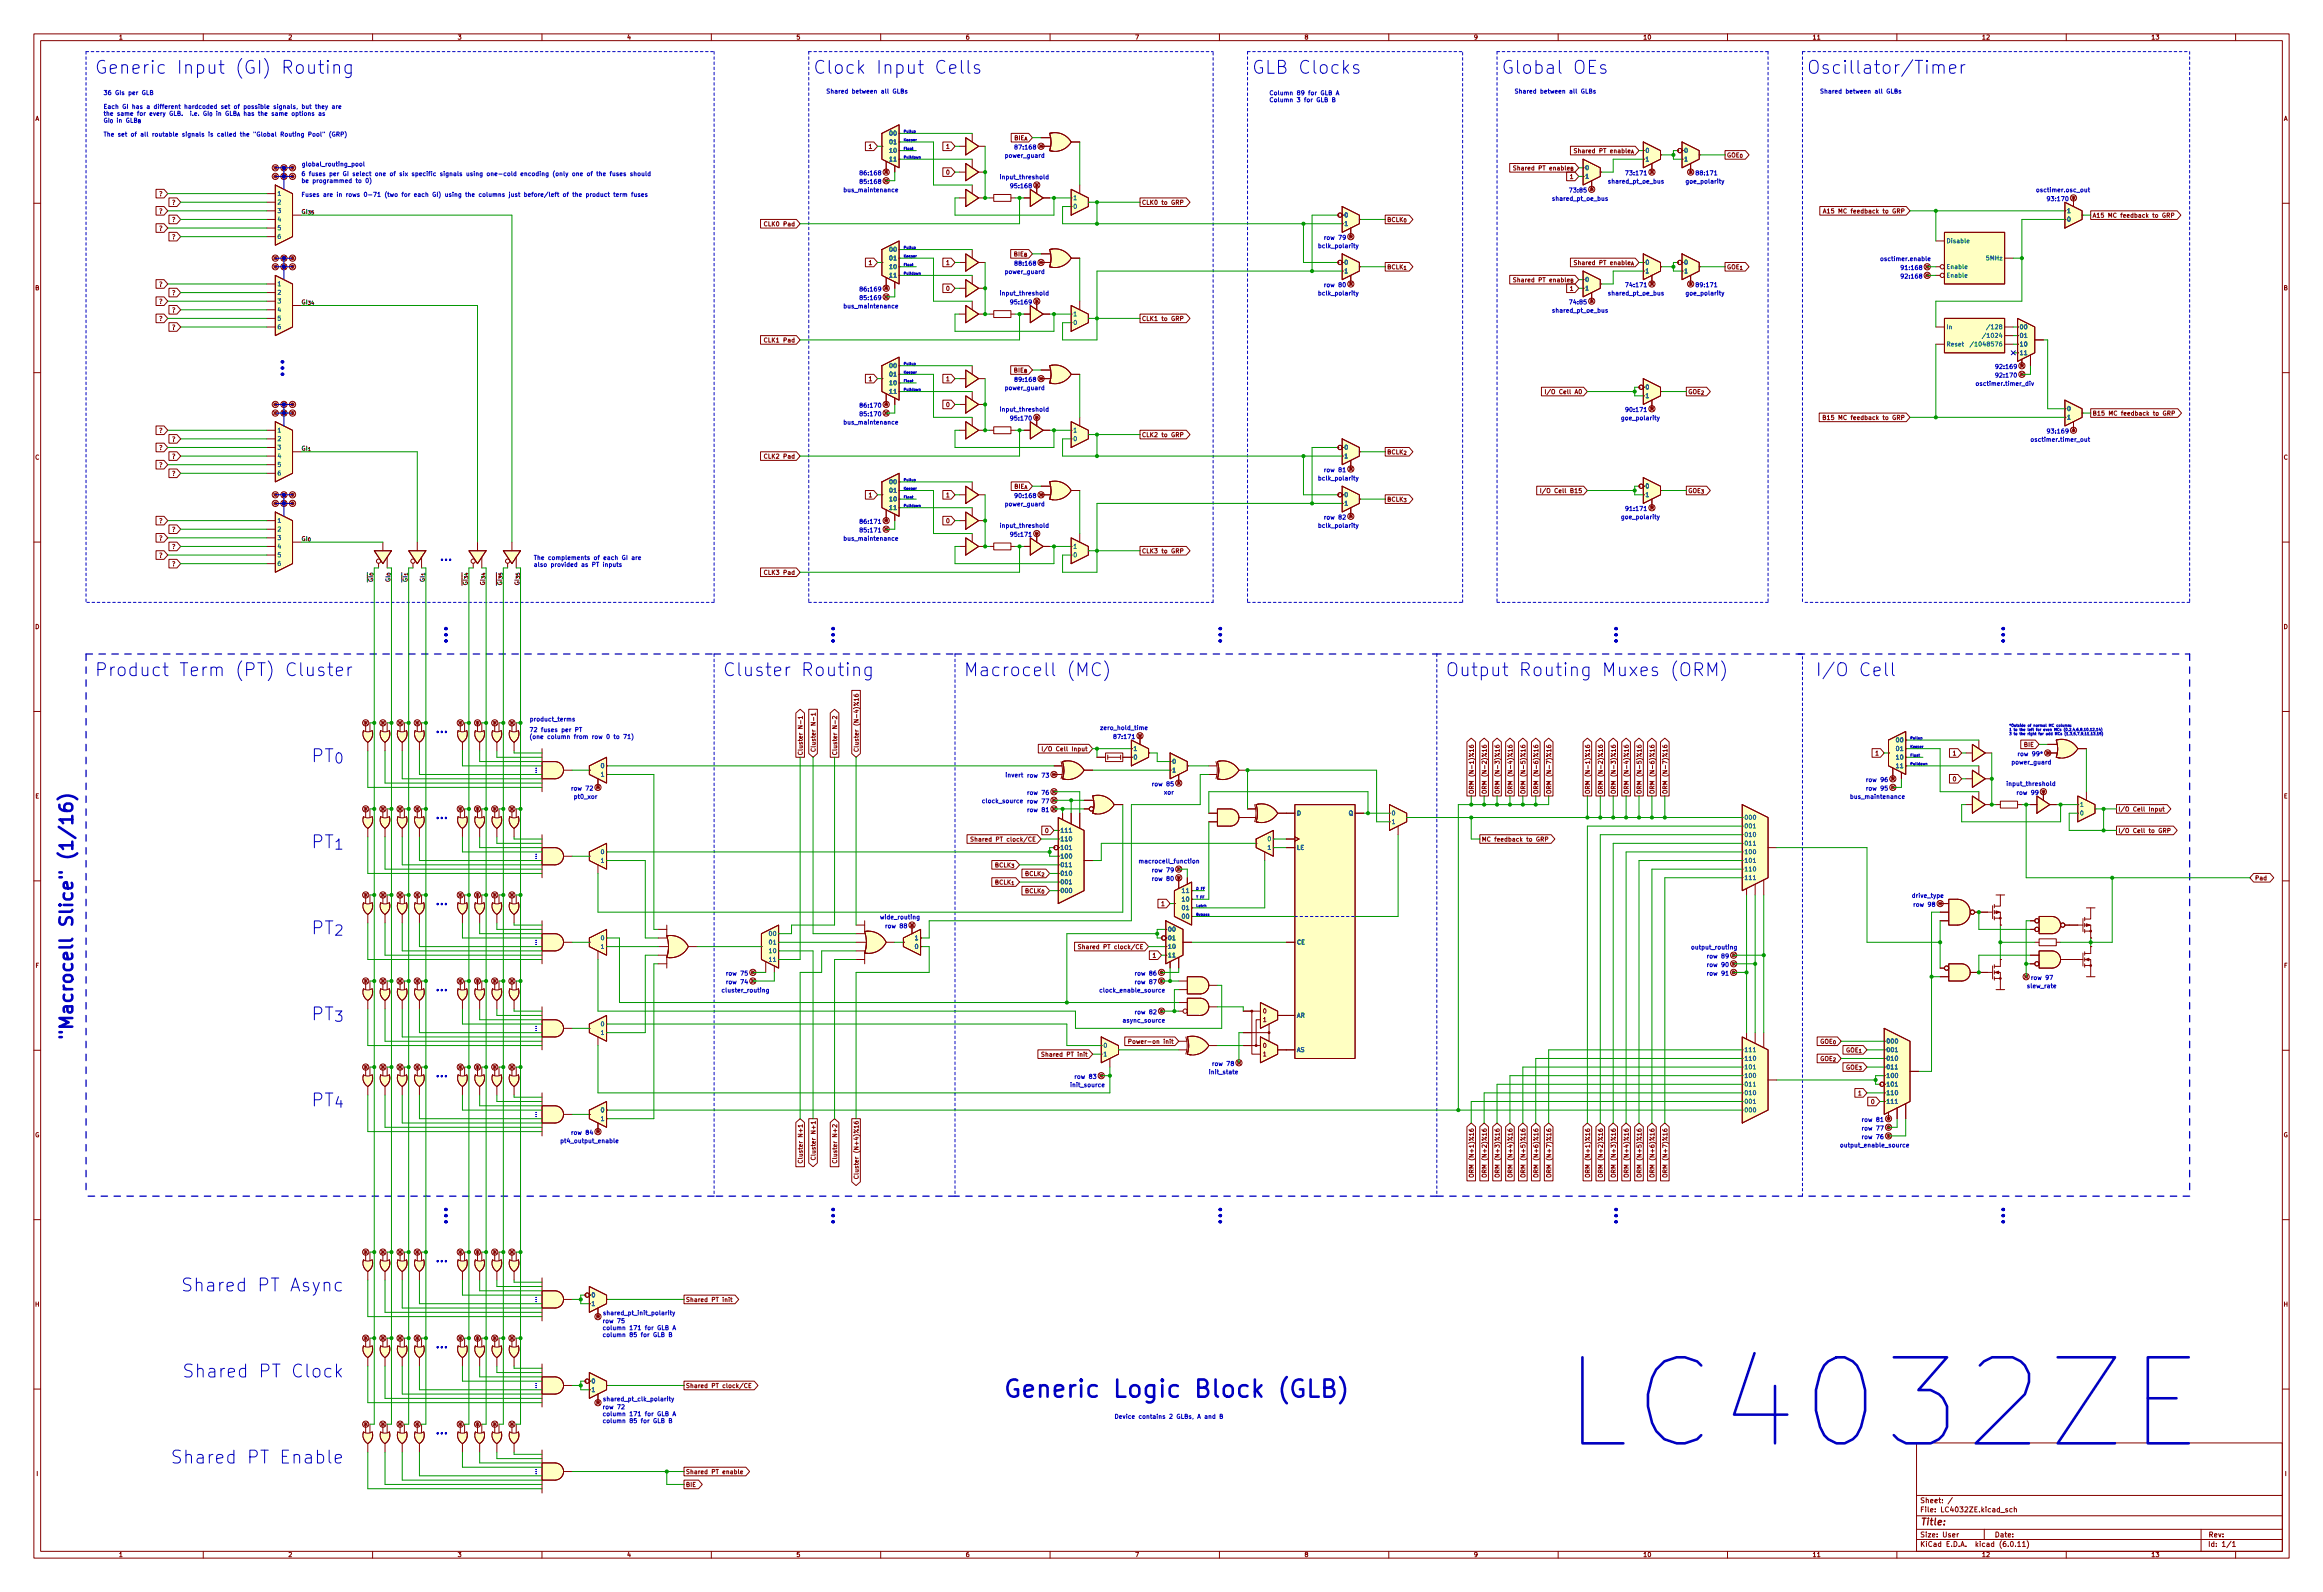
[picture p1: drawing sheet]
<svg xmlns="http://www.w3.org/2000/svg" width="686mm" height="470mm" viewBox="0 0 686 470" stroke-linecap="round" stroke-linejoin="round" font-family="sans-serif">
<defs><g id="words">
<text font-size="35.4" fill="#0000c2" x="460.9" y="427.2">LC4032ZE</text>
<g font-size="7.1" fill="#0000c2">
<text x="296.2" y="412.5">Generic</text>
<text x="329.1" y="412.5">Logic</text>
<text x="353.8" y="412.5">Block</text>
<text x="379.3" y="412.5">(GLB)</text>
</g>
<g font-size="5.3" fill="#0000c2">
<text x="27.9" y="21.8">Generic</text>
<text x="52.2" y="21.8">Input</text>
<text x="69.6" y="21.8">(GI)</text>
<text x="83.4" y="21.8">Routing</text>
<text x="240" y="21.8">Clock</text>
<text x="258.7" y="21.8">Input</text>
<text x="276.1" y="21.8">Cells</text>
<text x="369.6" y="21.8">GLB Clocks</text>
<text x="443.2" y="21.8">Global</text>
<text x="464.4" y="21.8">OEs</text>
<text x="533.4" y="21.8">Oscillator/Timer</text>
<text x="83.8" y="111.6" transform="rotate(-90 83.8 111.6)">...</text>
<text x="132" y="190.4" transform="rotate(-90 132 190.4)">...</text>
<text x="246.3" y="190.4" transform="rotate(-90 246.3 190.4)">...</text>
<text x="360.6" y="190.4" transform="rotate(-90 360.6 190.4)">...</text>
<text x="477.5" y="190.4" transform="rotate(-90 477.5 190.4)">...</text>
<text x="591.8" y="190.4" transform="rotate(-90 591.8 190.4)">...</text>
<text x="27.9" y="199.6">Product</text>
<text x="52.9" y="199.6">Term</text>
<text x="69.6" y="199.6">(PT)</text>
<text x="84.5" y="199.6">Cluster</text>
<text x="213.4" y="199.6">Cluster</text>
<text x="236.6" y="199.6">Routing</text>
<text x="284.5" y="199.6">Macrocell</text>
<text x="314.9" y="199.6">(MC)</text>
<text x="426.7" y="199.6">Output</text>
<text x="448.5" y="199.6">Routing</text>
<text x="473.1" y="199.6">Muxes</text>
<text x="493.4" y="199.6">(ORM)</text>
<text x="535.9" y="199.6">I/O</text>
<text x="548.8" y="199.6">Cell</text>
<text x="91.8" y="225">PT_{0}</text>
<text x="91.8" y="250.4">PT_{1}</text>
<text x="21.5" y="252.8" transform="rotate(-90 21.5 252.8)">(1/16)</text>
<text x="21.5" y="273.4" transform="rotate(-90 21.5 273.4)">Slice&quot;</text>
<text x="91.8" y="275.8">PT_{2}</text>
<text x="91.8" y="301.2">PT_{3}</text>
<text x="21.5" y="307.3" transform="rotate(-90 21.5 307.3)">&quot;Macrocell</text>
<text x="91.8" y="326.6">PT_{4}</text>
<text x="132" y="361.8" transform="rotate(-90 132 361.8)">...</text>
<text x="246.3" y="361.8" transform="rotate(-90 246.3 361.8)">...</text>
<text x="360.6" y="361.8" transform="rotate(-90 360.6 361.8)">...</text>
<text x="477.5" y="361.8" transform="rotate(-90 477.5 361.8)">...</text>
<text x="591.8" y="361.8" transform="rotate(-90 591.8 361.8)">...</text>
<text x="53.4" y="381.2">Shared</text>
<text x="76" y="381.2">PT Async</text>
<text x="53.7" y="406.6">Shared</text>
<text x="76.4" y="406.6">PT Clock</text>
<text x="50.3" y="432">Shared</text>
<text x="72.9" y="432">PT Enable</text>
</g>
<g font-size="3.5" fill="#0000c2">
<text x="129.5" y="165.5">...</text>
<text x="128.3" y="216.3">...</text>
<text x="128.3" y="241.7">...</text>
<text x="128.3" y="267.1">...</text>
<text x="128.3" y="292.5">...</text>
<text x="128.3" y="317.9">...</text>
<text x="128.3" y="372.5">...</text>
<text x="128.3" y="397.9">...</text>
<text x="128.3" y="423.3">...</text>
</g>
<text font-size="2.8" fill="#840000" x="566.8" y="450.8">Title:</text>
<g font-size="2.1" fill="#840000">
<text x="566.8" y="446.8">File:</text>
<text x="566.8" y="444.1">Sheet:</text>
<text x="573.2" y="446.8">LC4032ZE.kicad_sch</text>
<text x="566.8" y="454.2">Size:</text>
<text x="573.5" y="454.2">User</text>
<text x="588.8" y="454.2">Date:</text>
<text x="651.8" y="454.2">Rev:</text>
<text x="566.8" y="457">KiCad</text>
<text x="574.5" y="457">E.D.A.</text>
<text x="583.4" y="457">kicad</text>
<text x="590.6" y="457">(6.0.11)</text>
<text x="651.8" y="457">Id:</text>
<text x="655.9" y="457">1/1</text>
</g>
<g font-size="1.8" fill="#840000">
<text x="35" y="12">1</text>
<text x="85" y="12">2</text>
<text x="135" y="12">3</text>
<text x="185" y="12">4</text>
<text x="235" y="12">5</text>
<text x="285" y="12">6</text>
<text x="335" y="12">7</text>
<text x="385" y="12">8</text>
<text x="435" y="12">9</text>
<text x="485" y="12">10</text>
<text x="535" y="12">11</text>
<text x="585" y="12">12</text>
<text x="635" y="12">13</text>
<text x="10.4" y="36">A</text>
<text x="299.3" y="41.8">BIE_{A}</text>
<text x="674.2" y="36">A</text>
<text x="256.3" y="44.3">1</text>
<text x="279.1" y="44.3">1</text>
<text x="464.4" y="45.6">Shared</text>
<text x="472.1" y="45.6">PT enable_{A}</text>
<text x="497.1" y="45.5">0</text>
<text x="509.7" y="46.8">GOE_{0}</text>
<text x="279.1" y="51.9">0</text>
<text x="446.5" y="50.6">Shared</text>
<text x="454.1" y="50.6">PT enable_{B}</text>
<text x="463.3" y="53.2">1</text>
<text x="46.9" y="58.3">?</text>
<text x="46.9" y="63.3">?</text>
<text x="50.7" y="60.8">?</text>
<text x="50.7" y="65.9">?</text>
<text x="337" y="60.8">CLK0</text>
<text x="342.9" y="60.8">to</text>
<text x="345.9" y="60.8">GRP</text>
<text x="396.7" y="64.5">0</text>
<text x="409.4" y="65.9">BCLK_{0}</text>
<text x="538" y="63.3">A15</text>
<text x="542.7" y="63.3">MC feedback</text>
<text x="556.1" y="63.3">to</text>
<text x="559.1" y="63.3">GRP</text>
<text x="617.7" y="64.6">A15</text>
<text x="622.3" y="64.6">MC feedback</text>
<text x="635.8" y="64.6">to</text>
<text x="638.7" y="64.6">GRP</text>
<text x="46.9" y="68.4">?</text>
<text x="50.7" y="71">?</text>
<text x="225.3" y="67.2">CLK0</text>
<text x="231.2" y="67.2">Pad</text>
<text x="299.2" y="76">BIE_{B}</text>
<text x="256.3" y="78.6">1</text>
<text x="279.1" y="78.6">1</text>
<text x="409.4" y="79.9">BCLK_{1}</text>
<text x="446.5" y="83.7">Shared</text>
<text x="454.1" y="83.7">PT enable_{B}</text>
<text x="464.4" y="78.6">Shared</text>
<text x="472.1" y="78.6">PT enable_{A}</text>
<text x="509.7" y="79.9">GOE_{1}</text>
<text x="10.3" y="86">B</text>
<text x="46.9" y="84.9">?</text>
<text x="50.7" y="87.5">?</text>
<text x="279.1" y="86.2">0</text>
<text x="463.3" y="86.2">1</text>
<text x="674.1" y="86">B</text>
<text x="46.9" y="90">?</text>
<text x="46.9" y="95.1">?</text>
<text x="50.7" y="92.6">?</text>
<text x="337" y="95.1">CLK1</text>
<text x="342.9" y="95.1">to</text>
<text x="345.9" y="95.1">GRP</text>
<text x="50.7" y="97.6">?</text>
<text x="225.3" y="101.4">CLK1</text>
<text x="231.2" y="101.4">Pad</text>
<text x="256.3" y="112.9">1</text>
<text x="279.1" y="112.9">1</text>
<text x="299.2" y="110.3">BIE_{B}</text>
<text x="455.9" y="116.7">I/O</text>
<text x="460.2" y="116.7">Cell</text>
<text x="465.1" y="116.7">A0</text>
<text x="485.6" y="115.3">0</text>
<text x="498.3" y="116.7">GOE_{2}</text>
<text x="279.1" y="120.5">0</text>
<text x="537.9" y="124.3">B15</text>
<text x="542.7" y="124.3">MC feedback</text>
<text x="556.1" y="124.3">to</text>
<text x="559.1" y="124.3">GRP</text>
<text x="617.7" y="123">B15</text>
<text x="622.5" y="123">MC feedback</text>
<text x="635.9" y="123">to</text>
<text x="638.9" y="123">GRP</text>
<text x="46.9" y="128.1">?</text>
<text x="50.7" y="130.7">?</text>
<text x="337" y="129.4">CLK2</text>
<text x="342.9" y="129.4">to</text>
<text x="345.9" y="129.4">GRP</text>
<text x="10.3" y="136">C</text>
<text x="46.9" y="133.2">?</text>
<text x="50.7" y="135.7">?</text>
<text x="225.3" y="135.7">CLK2</text>
<text x="231.2" y="135.7">Pad</text>
<text x="409.4" y="134.5">BCLK_{2}</text>
<text x="674.1" y="136">C</text>
<text x="46.9" y="138.3">?</text>
<text x="50.7" y="140.8">?</text>
<text x="256.3" y="147.2">1</text>
<text x="279.1" y="147.2">1</text>
<text x="299.3" y="144.6">BIE_{A}</text>
<text x="409.4" y="148.4">BCLK_{3}</text>
<text x="454.5" y="145.9">I/O</text>
<text x="458.9" y="145.9">Cell</text>
<text x="463.7" y="145.9">B15</text>
<text x="485.6" y="144.5">0</text>
<text x="498.3" y="145.9">GOE_{3}</text>
<text x="46.9" y="154.8">?</text>
<text x="279.1" y="154.8">0</text>
<text x="46.9" y="159.9">?</text>
<text x="50.7" y="157.3">?</text>
<text x="46.9" y="164.9">?</text>
<text x="50.7" y="167.5">?</text>
<text x="50.7" y="162.4">?</text>
<text x="337" y="163.7">CLK3</text>
<text x="342.9" y="163.7">to</text>
<text x="345.9" y="163.7">GRP</text>
<text x="225.3" y="170">CLK3</text>
<text x="231.2" y="170">Pad</text>
<text x="10.3" y="186">D</text>
<text x="674.1" y="186">D</text>
<text x="237.3" y="215.2" transform="rotate(-90 237.3 215.2)">N-1</text>
<text x="241.1" y="214.3" transform="rotate(-90 241.1 214.3)">N-1</text>
<text x="247.5" y="215.2" transform="rotate(-90 247.5 215.2)">N-2</text>
<text x="253.8" y="214.3" transform="rotate(-90 253.8 214.3)">(N-4)%16</text>
<text x="597.4" y="220.8">BIE</text>
<text x="237.3" y="223" transform="rotate(-90 237.3 223)">Cluster</text>
<text x="241.1" y="222.1" transform="rotate(-90 241.1 222.1)">Cluster</text>
<text x="247.5" y="223" transform="rotate(-90 247.5 223)">Cluster</text>
<text x="253.8" y="222.1" transform="rotate(-90 253.8 222.1)">Cluster</text>
<text x="307.3" y="222.1">I/O</text>
<text x="311.7" y="222.1">Cell</text>
<text x="316.5" y="222.1">Input</text>
<text x="553.5" y="223.4">1</text>
<text x="576.3" y="223.4">1</text>
<text x="576.3" y="231">0</text>
<text x="10.3" y="236">E</text>
<text x="435.5" y="234.5" transform="rotate(-90 435.5 234.5)">ORM (N-1)%16</text>
<text x="439.3" y="234.5" transform="rotate(-90 439.3 234.5)">ORM (N-2)%16</text>
<text x="443.1" y="234.5" transform="rotate(-90 443.1 234.5)">ORM (N-3)%16</text>
<text x="446.9" y="234.5" transform="rotate(-90 446.9 234.5)">ORM (N-4)%16</text>
<text x="450.7" y="234.5" transform="rotate(-90 450.7 234.5)">ORM (N-5)%16</text>
<text x="454.5" y="234.5" transform="rotate(-90 454.5 234.5)">ORM (N-6)%16</text>
<text x="458.3" y="234.5" transform="rotate(-90 458.3 234.5)">ORM (N-7)%16</text>
<text x="469.7" y="234.5" transform="rotate(-90 469.7 234.5)">ORM (N-1)%16</text>
<text x="473.6" y="234.5" transform="rotate(-90 473.6 234.5)">ORM (N-2)%16</text>
<text x="477.4" y="234.5" transform="rotate(-90 477.4 234.5)">ORM (N-3)%16</text>
<text x="481.2" y="234.5" transform="rotate(-90 481.2 234.5)">ORM (N-4)%16</text>
<text x="485" y="234.5" transform="rotate(-90 485 234.5)">ORM (N-5)%16</text>
<text x="488.8" y="234.5" transform="rotate(-90 488.8 234.5)">ORM (N-6)%16</text>
<text x="492.6" y="234.5" transform="rotate(-90 492.6 234.5)">ORM (N-7)%16</text>
<text x="625.3" y="239.9">I/O</text>
<text x="629.7" y="239.9">Cell</text>
<text x="634.5" y="239.9">Input</text>
<text x="674.1" y="236">E</text>
<text x="286.3" y="248.8">Shared</text>
<text x="293.9" y="248.8">PT clock/CE</text>
<text x="308.4" y="246.2">0</text>
<text x="437.4" y="248.8">MC feedback</text>
<text x="450.8" y="248.8">to</text>
<text x="453.8" y="248.8">GRP</text>
<text x="625.3" y="246.2">I/O</text>
<text x="629.7" y="246.2">Cell</text>
<text x="634.5" y="246.2">to</text>
<text x="637.5" y="246.2">GRP</text>
<text x="293.6" y="256.4">BCLK_{3}</text>
<text x="293.6" y="261.5">BCLK_{1}</text>
<text x="302.5" y="258.9">BCLK_{2}</text>
<text x="665.6" y="260.2">Pad</text>
<text x="302.5" y="264">BCLK_{0}</text>
<text x="342.6" y="267.8">1</text>
<text x="318" y="280.5">Shared</text>
<text x="325.7" y="280.5">PT clock/CE</text>
<text x="10.4" y="286">F</text>
<text x="340.1" y="283.1">1</text>
<text x="674.2" y="286">F</text>
<text x="372.7" y="299.5">0</text>
<text x="372.7" y="302">1</text>
<text x="332.9" y="308.5">Power-on</text>
<text x="343.5" y="308.5">init</text>
<text x="372.7" y="309.6">0</text>
<text x="537.3" y="308.5">GOE_{0}</text>
<text x="544.9" y="311">GOE_{1}</text>
<text x="307.2" y="312.3">Shared</text>
<text x="314.9" y="312.3">PT init</text>
<text x="372.7" y="312.2">1</text>
<text x="537.3" y="313.5">GOE_{2}</text>
<text x="544.9" y="316.1">GOE_{3}</text>
<text x="548.4" y="323.7">1</text>
<text x="552.2" y="326.2">0</text>
<text x="237.3" y="335.7" transform="rotate(-90 237.3 335.7)">N+1</text>
<text x="241.1" y="334.8" transform="rotate(-90 241.1 334.8)">N+1</text>
<text x="247.5" y="335.7" transform="rotate(-90 247.5 335.7)">N+2</text>
<text x="10.3" y="336">G</text>
<text x="253.8" y="340.4" transform="rotate(-90 253.8 340.4)">(N+4)%16</text>
<text x="674.1" y="336">G</text>
<text x="237.3" y="343.6" transform="rotate(-90 237.3 343.6)">Cluster</text>
<text x="241.1" y="342.6" transform="rotate(-90 241.1 342.6)">Cluster</text>
<text x="247.5" y="343.6" transform="rotate(-90 247.5 343.6)">Cluster</text>
<text x="435.5" y="347.7" transform="rotate(-90 435.5 347.7)">ORM (N+1)%16</text>
<text x="439.3" y="347.7" transform="rotate(-90 439.3 347.7)">ORM (N+2)%16</text>
<text x="443.1" y="347.7" transform="rotate(-90 443.1 347.7)">ORM (N+3)%16</text>
<text x="446.9" y="347.7" transform="rotate(-90 446.9 347.7)">ORM (N+4)%16</text>
<text x="450.7" y="347.7" transform="rotate(-90 450.7 347.7)">ORM (N+5)%16</text>
<text x="454.5" y="347.7" transform="rotate(-90 454.5 347.7)">ORM (N+6)%16</text>
<text x="458.3" y="347.7" transform="rotate(-90 458.3 347.7)">ORM (N+7)%16</text>
<text x="469.7" y="347.7" transform="rotate(-90 469.7 347.7)">ORM (N+1)%16</text>
<text x="473.6" y="347.7" transform="rotate(-90 473.6 347.7)">ORM (N+2)%16</text>
<text x="477.4" y="347.7" transform="rotate(-90 477.4 347.7)">ORM (N+3)%16</text>
<text x="481.2" y="347.7" transform="rotate(-90 481.2 347.7)">ORM (N+4)%16</text>
<text x="485" y="347.7" transform="rotate(-90 485 347.7)">ORM (N+5)%16</text>
<text x="488.8" y="347.7" transform="rotate(-90 488.8 347.7)">ORM (N+6)%16</text>
<text x="492.6" y="347.7" transform="rotate(-90 492.6 347.7)">ORM (N+7)%16</text>
<text x="253.8" y="348.2" transform="rotate(-90 253.8 348.2)">Cluster</text>
<text x="10.2" y="386">H</text>
<text x="202.4" y="384.7">Shared</text>
<text x="210.1" y="384.7">PT init</text>
<text x="674" y="386">H</text>
<text x="202.4" y="410.1">Shared</text>
<text x="210.1" y="410.1">PT clock/CE</text>
<text x="10.6" y="436">I</text>
<text x="202.4" y="435.5">Shared</text>
<text x="210.1" y="435.5">PT enable</text>
<text x="674.4" y="436">I</text>
<text x="202.4" y="439.3">BIE</text>
<text x="35" y="459.9">1</text>
<text x="85" y="459.9">2</text>
<text x="135" y="459.9">3</text>
<text x="185" y="459.9">4</text>
<text x="235" y="459.9">5</text>
<text x="285" y="459.9">6</text>
<text x="335" y="459.9">7</text>
<text x="385" y="459.9">8</text>
<text x="435" y="459.9">9</text>
<text x="485" y="459.9">10</text>
<text x="535" y="459.9">11</text>
<text x="585" y="459.9">12</text>
<text x="635" y="459.9">13</text>
</g>
<g font-size="1.8" fill="#0000c2">
<text x="30.5" y="28">36</text>
<text x="34" y="28">GIs</text>
<text x="38" y="28">per</text>
<text x="42.2" y="28">GLB</text>
<text x="243.8" y="27.6">Shared</text>
<text x="251.5" y="27.6">between</text>
<text x="260.2" y="27.6">all</text>
<text x="263.8" y="27.6">GLBs</text>
<text x="374.6" y="28.1">Column</text>
<text x="382.8" y="28.1">89</text>
<text x="386.4" y="28.1">for</text>
<text x="390.2" y="28.1">GLB A</text>
<text x="447" y="27.6">Shared</text>
<text x="454.7" y="27.6">between</text>
<text x="463.4" y="27.6">all</text>
<text x="467" y="27.6">GLBs</text>
<text x="537.2" y="27.6">Shared</text>
<text x="544.9" y="27.6">between</text>
<text x="553.6" y="27.6">all</text>
<text x="557.2" y="27.6">GLBs</text>
<text x="30.5" y="32.1">Each</text>
<text x="30.5" y="34.2">the</text>
<text x="34.6" y="34.2">same</text>
<text x="36.1" y="32.1">GI has</text>
<text x="40.6" y="34.2">for</text>
<text x="43.6" y="32.1">a</text>
<text x="44.4" y="34.2">every</text>
<text x="45.8" y="32.1">different</text>
<text x="50.4" y="34.2">GLB.</text>
<text x="55" y="32.1">hardcoded</text>
<text x="56.9" y="34.2">i.e.</text>
<text x="60.9" y="34.2">GI_{0}</text>
<text x="64.8" y="34.2">in</text>
<text x="66" y="32.1">set</text>
<text x="67.7" y="34.2">GLB_{A}</text>
<text x="69.9" y="32.1">of</text>
<text x="72.9" y="32.1">possible</text>
<text x="73.3" y="34.2">has</text>
<text x="77.7" y="34.2">the</text>
<text x="81.8" y="34.2">same</text>
<text x="81.9" y="32.1">signals,</text>
<text x="87.9" y="34.2">options</text>
<text x="90.4" y="32.1">but</text>
<text x="94.6" y="32.1">they</text>
<text x="99.6" y="32.1">are</text>
<text x="374.6" y="30.1">Column</text>
<text x="382.8" y="30.1">3</text>
<text x="385.2" y="30.1">for</text>
<text x="389" y="30.1">GLB B</text>
<text x="30.5" y="40.3">The</text>
<text x="34.4" y="36.2">in</text>
<text x="34.8" y="40.3">set</text>
<text x="38.8" y="40.3">of</text>
<text x="41.8" y="40.3">all</text>
<text x="45.4" y="40.3">routable</text>
<text x="54.3" y="40.3">signals</text>
<text x="65" y="40.3">called</text>
<text x="71.9" y="40.3">the</text>
<text x="76" y="40.3">&quot;Global</text>
<text x="84.1" y="40.3">Routing</text>
<text x="92.5" y="40.3">Pool&quot;</text>
<text x="98.8" y="40.3">(GRP)</text>
<text x="296.5" y="46.5">power_guard</text>
<text x="299.3" y="44.1">87:168</text>
<text x="88.9" y="51.9">6</text>
<text x="88.9" y="54">be</text>
<text x="88.9" y="49.1">global_routing_pool</text>
<text x="91.2" y="51.9">fuses</text>
<text x="92.3" y="54">programmed</text>
<text x="97.4" y="51.9">per</text>
<text x="101.5" y="51.9">GI select</text>
<text x="105.2" y="54">to</text>
<text x="108.2" y="54">0)</text>
<text x="111.3" y="51.9">one</text>
<text x="115.8" y="51.9">of</text>
<text x="118.8" y="51.9">six</text>
<text x="122.6" y="51.9">specific</text>
<text x="131.1" y="51.9">signals</text>
<text x="139" y="51.9">using</text>
<text x="145.2" y="51.9">one-cold</text>
<text x="155.3" y="51.9">encoding</text>
<text x="165" y="51.9">(only</text>
<text x="170.9" y="51.9">one</text>
<text x="175.4" y="51.9">of</text>
<text x="178.4" y="51.9">the</text>
<text x="182.4" y="51.9">fuses</text>
<text x="188.6" y="51.9">should</text>
<text x="253.5" y="51.7">86:168</text>
<text x="295" y="52.9">input_threshold</text>
<text x="479.6" y="51.7">73:171</text>
<text x="500.4" y="51.7">88:171</text>
<text x="88.9" y="58.1">Fuses</text>
<text x="95.4" y="58.1">are</text>
<text x="99.5" y="58.1">in</text>
<text x="102.4" y="58.1">rows</text>
<text x="107.8" y="58.1">0-71</text>
<text x="114.2" y="58.1">(two</text>
<text x="119.3" y="58.1">for</text>
<text x="123.1" y="58.1">each</text>
<text x="128.7" y="58.1">GI)</text>
<text x="132.5" y="58.1">using</text>
<text x="138.7" y="58.1">the</text>
<text x="142.8" y="58.1">columns</text>
<text x="151.9" y="58.1">just</text>
<text x="156.5" y="58.1">before/left</text>
<text x="168.1" y="58.1">of</text>
<text x="171.1" y="58.1">the</text>
<text x="175.2" y="58.1">product</text>
<text x="183.5" y="58.1">term</text>
<text x="188.9" y="58.1">fuses</text>
<text x="248.8" y="56.7">bus_maintenance</text>
<text x="253.5" y="54.3">85:168</text>
<text x="298" y="55.5">95:168</text>
<text x="458" y="59.2">shared_pt_oe_bus</text>
<text x="463" y="56.8">73:85</text>
<text x="474.5" y="54.2">shared_pt_oe_bus</text>
<text x="497.5" y="54.2">goe_polarity</text>
<text x="600.9" y="56.7">osctimer.osc_out</text>
<text x="604.1" y="59.3">93:170</text>
<text x="390.7" y="70.8">row</text>
<text x="395.1" y="70.8">79</text>
<text x="389" y="73.2">bclk_polarity</text>
<text x="554.9" y="77">osctimer.enable</text>
<text x="296.5" y="80.8">power_guard</text>
<text x="299.3" y="78.4">88:168</text>
<text x="560.9" y="82.2">92:168</text>
<text x="560.9" y="79.7">91:168</text>
<text x="253.5" y="86">86:169</text>
<text x="253.5" y="88.5">85:169</text>
<text x="295" y="87.2">input_threshold</text>
<text x="298" y="89.8">95:169</text>
<text x="389" y="87.2">bclk_polarity</text>
<text x="390.7" y="84.7">row</text>
<text x="395.1" y="84.7">80</text>
<text x="463" y="89.8">74:85</text>
<text x="474.5" y="87.2">shared_pt_oe_bus</text>
<text x="479.6" y="84.7">74:171</text>
<text x="497.5" y="87.2">goe_polarity</text>
<text x="500.4" y="84.7">89:171</text>
<text x="248.8" y="91">bus_maintenance</text>
<text x="458" y="92.3">shared_pt_oe_bus</text>
<text x="299.3" y="112.7">89:168</text>
<text x="583.1" y="113.9">osctimer.timer_div</text>
<text x="588.8" y="111.4">92:170</text>
<text x="588.8" y="108.9">92:169</text>
<text x="296.5" y="115.1">power_guard</text>
<text x="248.8" y="125.3">bus_maintenance</text>
<text x="253.5" y="122.8">85:170</text>
<text x="253.5" y="120.3">86:170</text>
<text x="295" y="121.5">input_threshold</text>
<text x="298" y="124.1">95:170</text>
<text x="478.4" y="124">goe_polarity</text>
<text x="479.6" y="121.6">90:171</text>
<text x="599.3" y="130.4">osctimer.timer_out</text>
<text x="604.1" y="127.9">93:169</text>
<text x="389" y="141.8">bclk_polarity</text>
<text x="390.7" y="139.3">row</text>
<text x="395.1" y="139.3">81</text>
<text x="296.5" y="149.4">power_guard</text>
<text x="299.3" y="147">90:168</text>
<text x="253.5" y="154.6">86:171</text>
<text x="295" y="155.8">input_threshold</text>
<text x="389" y="155.8">bclk_polarity</text>
<text x="390.7" y="153.3">row</text>
<text x="395.1" y="153.3">82</text>
<text x="478.4" y="153.2">goe_polarity</text>
<text x="479.6" y="150.8">91:171</text>
<text x="248.8" y="159.6">bus_maintenance</text>
<text x="253.5" y="157.1">85:171</text>
<text x="298" y="158.4">95:171</text>
<text x="157.5" y="165.2">The</text>
<text x="157.5" y="167.3">also</text>
<text x="161.8" y="165.2">complements</text>
<text x="162.6" y="167.3">provided</text>
<text x="171.8" y="167.3">as</text>
<text x="175.1" y="167.3">PT inputs</text>
<text x="175.4" y="165.2">of</text>
<text x="178.4" y="165.2">each</text>
<text x="184" y="165.2">GI are</text>
<text x="156.2" y="212.9">product_terms</text>
<text x="324.6" y="215.5">zero_hold_time</text>
<text x="156.2" y="216">72</text>
<text x="156.2" y="218.1">(one</text>
<text x="159.7" y="216">fuses</text>
<text x="161.6" y="218.1">column</text>
<text x="165.9" y="216">per</text>
<text x="169.6" y="218.1">from</text>
<text x="170" y="216">PT</text>
<text x="175.1" y="218.1">row</text>
<text x="179.4" y="218.1">0</text>
<text x="181.8" y="218.1">to</text>
<text x="184.8" y="218.1">71)</text>
<text x="328.5" y="218.1">87:171</text>
<text x="593.7" y="225.6">power_guard</text>
<text x="595.5" y="223.2">row</text>
<text x="599.9" y="223.2">99*</text>
<text x="158.4" y="228.3" transform="rotate(-90 158.4 228.3)">...</text>
<text x="168.5" y="233.3">row</text>
<text x="172.8" y="233.3">72</text>
<text x="296.7" y="229.4">invert</text>
<text x="303.1" y="229.5">row</text>
<text x="307.5" y="229.5">73</text>
<text x="339.9" y="232.1">row</text>
<text x="344.3" y="232.1">85</text>
<text x="550.7" y="230.8">row</text>
<text x="550.7" y="233.3">row</text>
<text x="555.1" y="230.8">96</text>
<text x="555.1" y="233.3">95</text>
<text x="592.2" y="232">input_threshold</text>
<text x="169.3" y="235.8">pt0_xor</text>
<text x="289.7" y="237">clock_source</text>
<text x="303.1" y="234.6">row</text>
<text x="303.1" y="239.7">row</text>
<text x="303.1" y="237.1">row</text>
<text x="307.5" y="234.6">76</text>
<text x="307.5" y="239.7">81</text>
<text x="307.5" y="237.1">77</text>
<text x="343.5" y="234.5">xor</text>
<text x="546" y="235.8">bus_maintenance</text>
<text x="595.2" y="234.6">row</text>
<text x="599.6" y="234.6">99</text>
<text x="158.4" y="253.7" transform="rotate(-90 158.4 253.7)">...</text>
<text x="336" y="254.8">macrocell_function</text>
<text x="339.9" y="257.5">row</text>
<text x="344.3" y="257.5">79</text>
<text x="339.9" y="260">row</text>
<text x="344.3" y="260">80</text>
<text x="564.3" y="265">drive_type</text>
<text x="564.7" y="267.6">row</text>
<text x="569.1" y="267.6">98</text>
<text x="259.7" y="271.3">wide_routing</text>
<text x="261.2" y="274">row</text>
<text x="265.6" y="274">88</text>
<text x="158.4" y="279.1" transform="rotate(-90 158.4 279.1)">...</text>
<text x="499.1" y="280.2">output_routing</text>
<text x="214.2" y="287.9">row</text>
<text x="218.6" y="287.9">75</text>
<text x="334.8" y="287.9">row</text>
<text x="339.2" y="287.9">86</text>
<text x="503.7" y="285.4">row</text>
<text x="503.7" y="287.9">row</text>
<text x="503.7" y="282.9">row</text>
<text x="508.1" y="285.4">90</text>
<text x="508.1" y="287.9">91</text>
<text x="508.1" y="282.9">89</text>
<text x="212.9" y="292.9">cluster_routing</text>
<text x="214.2" y="290.5">row</text>
<text x="218.6" y="290.5">74</text>
<text x="324.4" y="292.9">clock_enable_source</text>
<text x="334.8" y="290.5">row</text>
<text x="339.2" y="290.5">87</text>
<text x="598.2" y="291.7">slew_rate</text>
<text x="599.4" y="289.2">row</text>
<text x="603.8" y="289.2">97</text>
<text x="334.8" y="299.4">row</text>
<text x="339.2" y="299.4">82</text>
<text x="158.4" y="304.5" transform="rotate(-90 158.4 304.5)">...</text>
<text x="331.3" y="301.8">async_source</text>
<text x="356.7" y="317.1">init_state</text>
<text x="357.7" y="314.6">row</text>
<text x="362.1" y="314.6">78</text>
<text x="315.8" y="320.9">init_source</text>
<text x="317" y="318.4">row</text>
<text x="321.4" y="318.4">83</text>
<text x="158.4" y="329.9" transform="rotate(-90 158.4 329.9)">...</text>
<text x="168.5" y="334.9">row</text>
<text x="172.8" y="334.9">84</text>
<text x="549.5" y="331.1">row</text>
<text x="549.5" y="333.7">row</text>
<text x="553.8" y="331.1">81</text>
<text x="553.8" y="333.7">77</text>
<text x="165.3" y="337.4">pt4_output_enable</text>
<text x="543.1" y="338.6">output_enable_source</text>
<text x="549.5" y="336.2">row</text>
<text x="553.8" y="336.2">76</text>
<text x="158.4" y="384.6" transform="rotate(-90 158.4 384.6)">...</text>
<text x="177.8" y="388.2">shared_pt_init_polarity</text>
<text x="177.8" y="390.5">row</text>
<text x="177.8" y="392.6">column</text>
<text x="177.8" y="394.6">column</text>
<text x="182.2" y="390.5">75</text>
<text x="185.8" y="392.6">171</text>
<text x="185.8" y="394.6">85</text>
<text x="189.4" y="394.6">for</text>
<text x="190.6" y="392.6">for</text>
<text x="193.1" y="394.6">GLB B</text>
<text x="194.3" y="392.6">GLB A</text>
<text x="158.4" y="410" transform="rotate(-90 158.4 410)">...</text>
<text x="177.8" y="413.6">shared_pt_clk_polarity</text>
<text x="177.8" y="415.9">row</text>
<text x="177.8" y="418">column</text>
<text x="182.2" y="415.9">72</text>
<text x="185.8" y="418">171</text>
<text x="190.6" y="418">for</text>
<text x="194.3" y="418">GLB A</text>
<text x="328.9" y="418.8">Device</text>
<text x="336.2" y="418.8">contains</text>
<text x="345.3" y="418.8">2</text>
<text x="347.6" y="418.8">GLBs,</text>
<text x="354" y="418.8">A and</text>
<text x="177.8" y="420">column</text>
<text x="185.8" y="420">85</text>
<text x="189.4" y="420">for</text>
<text x="193.1" y="420">GLB B</text>
<text x="158.4" y="435.4" transform="rotate(-90 158.4 435.4)">...</text>
</g>
<g font-size="1.8" fill="#006464">
<text x="262.4" y="40.4">00</text>
<text x="262.4" y="42.9">01</text>
<text x="262.4" y="45.5">10</text>
<text x="485.6" y="45.5">0</text>
<text x="262.4" y="48">11</text>
<text x="467.9" y="50.6">0</text>
<text x="467.9" y="53.1">1</text>
<text x="485.6" y="48">1</text>
<text x="497.1" y="48">1</text>
<text x="81.8" y="58.2">1</text>
<text x="316.7" y="59.4">1</text>
<text x="81.8" y="60.7">2</text>
<text x="81.8" y="63.3">3</text>
<text x="81.8" y="65.8">4</text>
<text x="316.7" y="62">0</text>
<text x="610.1" y="65.8">0</text>
<text x="610.1" y="63.3">1</text>
<text x="81.8" y="68.3">5</text>
<text x="81.8" y="70.9">6</text>
<text x="396.7" y="67.1">1</text>
<text x="262.4" y="74.7">00</text>
<text x="262.4" y="77.2">01</text>
<text x="574.5" y="72.1">Disable</text>
<text x="586.1" y="77.2">5MHz</text>
<text x="262.4" y="79.8">10</text>
<text x="262.4" y="82.3">11</text>
<text x="396.7" y="78.5">0</text>
<text x="396.7" y="81">1</text>
<text x="467.9" y="83.6">0</text>
<text x="485.6" y="78.5">0</text>
<text x="485.6" y="81">1</text>
<text x="497.1" y="78.5">0</text>
<text x="497.1" y="81">1</text>
<text x="574.5" y="82.3">Enable</text>
<text x="574.5" y="79.8">Enable</text>
<text x="81.8" y="84.8">1</text>
<text x="81.8" y="87.4">2</text>
<text x="81.8" y="89.9">3</text>
<text x="467.9" y="86.1">1</text>
<text x="81.8" y="92.5">4</text>
<text x="81.8" y="95">5</text>
<text x="316.7" y="93.7">1</text>
<text x="81.8" y="97.5">6</text>
<text x="316.7" y="96.3">0</text>
<text x="574.5" y="97.5">In</text>
<text x="585" y="100.1">/1024</text>
<text x="586.2" y="97.5">/128</text>
<text x="596.1" y="97.5">00</text>
<text x="596.1" y="100.1">01</text>
<text x="574.5" y="102.6">Reset</text>
<text x="581.4" y="102.6">/1048576</text>
<text x="596.1" y="102.6">10</text>
<text x="596.1" y="105.2">11</text>
<text x="262.4" y="109">00</text>
<text x="262.4" y="111.5">01</text>
<text x="262.4" y="114.1">10</text>
<text x="262.4" y="116.6">11</text>
<text x="485.6" y="117.9">1</text>
<text x="610.1" y="121.7">0</text>
<text x="610.1" y="124.2">1</text>
<text x="81.8" y="128">1</text>
<text x="81.8" y="130.6">2</text>
<text x="316.7" y="130.6">0</text>
<text x="316.7" y="128">1</text>
<text x="81.8" y="133.1">3</text>
<text x="81.8" y="135.6">4</text>
<text x="396.7" y="133.1">0</text>
<text x="396.7" y="135.6">1</text>
<text x="81.8" y="138.2">5</text>
<text x="81.8" y="140.7">6</text>
<text x="262.4" y="143.3">00</text>
<text x="262.4" y="145.8">01</text>
<text x="262.4" y="148.3">10</text>
<text x="396.7" y="147.1">0</text>
<text x="396.7" y="149.6">1</text>
<text x="485.6" y="147.1">1</text>
<text x="81.8" y="154.7">1</text>
<text x="262.4" y="150.9">11</text>
<text x="81.8" y="157.2">2</text>
<text x="81.8" y="159.8">3</text>
<text x="81.8" y="162.3">4</text>
<text x="81.8" y="164.9">5</text>
<text x="81.8" y="167.4">6</text>
<text x="316.7" y="164.9">0</text>
<text x="316.7" y="162.3">1</text>
<text x="559.5" y="219.5">00</text>
<text x="177.2" y="227.1">0</text>
<text x="334.5" y="224.5">0</text>
<text x="334.5" y="222">1</text>
<text x="345.9" y="225.8">0</text>
<text x="559.5" y="222">01</text>
<text x="559.5" y="224.5">10</text>
<text x="559.5" y="227.1">11</text>
<text x="177.2" y="229.6">1</text>
<text x="345.9" y="228.4">1</text>
<text x="613.9" y="238.5">1</text>
<text x="382.8" y="241.1">D</text>
<text x="398.1" y="241.1">Q</text>
<text x="410.7" y="241.1">0</text>
<text x="410.7" y="243.6">1</text>
<text x="514.9" y="242.3">000</text>
<text x="514.9" y="244.9">001</text>
<text x="613.9" y="241.1">0</text>
<text x="312.9" y="251.2">101</text>
<text x="312.9" y="248.7">110</text>
<text x="312.9" y="246.1">111</text>
<text x="374.1" y="248.7">0</text>
<text x="374.1" y="251.2">1</text>
<text x="382.8" y="251.2">LE</text>
<text x="514.9" y="247.4">010</text>
<text x="514.9" y="249.9">011</text>
<text x="177.2" y="252.5">0</text>
<text x="177.2" y="255">1</text>
<text x="312.9" y="256.3">011</text>
<text x="312.9" y="253.8">100</text>
<text x="514.9" y="252.5">100</text>
<text x="514.9" y="255">101</text>
<text x="514.9" y="257.6">110</text>
<text x="312.9" y="263.9">000</text>
<text x="312.9" y="261.4">001</text>
<text x="312.9" y="258.8">010</text>
<text x="348.7" y="263.9">11</text>
<text x="514.9" y="260.1">111</text>
<text x="348.7" y="269">01</text>
<text x="348.7" y="266.5">10</text>
<text x="344.7" y="275.3">00</text>
<text x="348.7" y="271.5">00</text>
<text x="177.2" y="277.9">0</text>
<text x="177.2" y="280.4">1</text>
<text x="226.8" y="276.6">00</text>
<text x="226.8" y="279.2">01</text>
<text x="226.8" y="281.7">10</text>
<text x="269.9" y="280.4">0</text>
<text x="269.9" y="277.9">1</text>
<text x="344.7" y="277.9">01</text>
<text x="344.7" y="280.4">10</text>
<text x="382.8" y="279.2">CE</text>
<text x="226.8" y="284.2">11</text>
<text x="344.7" y="283">11</text>
<text x="177.2" y="303.3">0</text>
<text x="177.2" y="305.8">1</text>
<text x="382.8" y="300.7">AR</text>
<text x="325.6" y="309.6">0</text>
<text x="382.8" y="310.9">AS</text>
<text x="514.9" y="310.9">111</text>
<text x="556.8" y="308.4">000</text>
<text x="556.8" y="310.9">001</text>
<text x="325.6" y="312.2">1</text>
<text x="514.9" y="316">101</text>
<text x="514.9" y="313.4">110</text>
<text x="556.8" y="313.4">010</text>
<text x="556.8" y="316">011</text>
<text x="514.9" y="323.6">010</text>
<text x="514.9" y="321.1">011</text>
<text x="514.9" y="318.5">100</text>
<text x="556.8" y="318.5">100</text>
<text x="556.8" y="321.1">101</text>
<text x="556.8" y="323.6">110</text>
<text x="177.2" y="328.7">0</text>
<text x="514.9" y="328.7">000</text>
<text x="514.9" y="326.1">001</text>
<text x="556.8" y="326.1">111</text>
<text x="177.2" y="331.2">1</text>
<text x="174.5" y="383.3">0</text>
<text x="174.5" y="385.8">1</text>
<text x="174.5" y="408.7">0</text>
<text x="174.5" y="411.2">1</text>
</g>
<g font-size="1.8" fill="#0f0f0f">
<text x="88.9" y="89.8">GI_{34}</text>
<text x="88.9" y="133">GI_{1}</text>
<text x="110.1" y="171.9" transform="rotate(-90 110.1 171.9)">~{GI_{0}}</text>
<text x="120.3" y="171.9" transform="rotate(-90 120.3 171.9)">~{GI_{1}}</text>
<text x="138.1" y="172.9" transform="rotate(-90 138.1 172.9)">~{GI_{34}}</text>
<text x="148.2" y="172.9" transform="rotate(-90 148.2 172.9)">~{GI_{35}}</text>
</g>
<g font-size="1.8" fill="#009600">
<text x="115.2" y="171.9" transform="rotate(-90 115.2 171.9)">GI_{0}</text>
<text x="125.4" y="171.9" transform="rotate(-90 125.4 171.9)">GI_{1}</text>
<text x="143.2" y="172.9" transform="rotate(-90 143.2 172.9)">GI_{34}</text>
<text x="153.3" y="172.9" transform="rotate(-90 153.3 172.9)">GI_{35}</text>
</g>
<g font-size="1.1" fill="#0000c2">
<text x="266.7" y="41.7">Keeper</text>
<text x="266.7" y="39.2">Pullup</text>
<text x="266.7" y="46.8">Pulldown</text>
<text x="266.7" y="44.2">Float</text>
<text x="266.7" y="73.4">Pullup</text>
<text x="266.7" y="76">Keeper</text>
<text x="266.7" y="78.5">Float</text>
<text x="266.7" y="81.1">Pulldown</text>
<text x="266.7" y="107.7">Pullup</text>
<text x="266.7" y="112.8">Float</text>
<text x="266.7" y="110.3">Keeper</text>
<text x="266.7" y="115.4">Pulldown</text>
<text x="266.7" y="142">Pullup</text>
<text x="266.7" y="144.6">Keeper</text>
<text x="266.7" y="147.1">Float</text>
<text x="266.7" y="149.6">Pulldown</text>
<text x="593.1" y="214.5">*Outside</text>
<text x="593.1" y="215.7">1</text>
<text x="594.5" y="215.7">to</text>
<text x="596.4" y="215.7">the</text>
<text x="598.7" y="214.5">of</text>
<text x="598.9" y="215.7">left</text>
<text x="600.5" y="214.5">normal</text>
<text x="601.6" y="215.7">for</text>
<text x="603.9" y="215.7">even</text>
<text x="605.2" y="214.5">MC column:</text>
<text x="607.2" y="215.7">MCs</text>
<text x="610.2" y="215.7">(0,2,4,6,8,10,12,14)</text>
<text x="563.9" y="220.8">Keeper</text>
<text x="563.9" y="218.2">Pullup</text>
<text x="593.1" y="217">3</text>
<text x="594.5" y="217">to</text>
<text x="596.4" y="217">the</text>
<text x="598.9" y="217">right</text>
<text x="602.3" y="217">for</text>
<text x="604.6" y="217">odd</text>
<text x="607.4" y="217">MCs</text>
<text x="610.4" y="217">(1,3,5,7,9,11,13,15)</text>
<text x="563.9" y="223.3">Float</text>
<text x="563.9" y="225.9">Pulldown</text>
<text x="353.1" y="262.7">D FF</text>
<text x="353.1" y="265.2">T FF</text>
<text x="353.1" y="267.8">Latch</text>
<text x="353.1" y="270.3">Bypass</text>
</g>
</g></defs>
<g fill="none" stroke="#840000" stroke-width=".3">
<path d="M10 10h665.8v449.9h-665.8zM12 12h661.8v445.9h-661.8zM60 10v2M110 10v2M160 10v2M210 10v2M260 10v2M310 10v2M360 10v2M410 10v2M460 10v2M510 10v2"/>
<path d="M536.6 11.6h.7M560 10v2M610 10v2M660 10v2M260.3 39.4l5.1-2.6v12.7l-5.1-2.5zM265.4 39.4h.1M287 39.4v2.5M298.5 39.4h5.2l1.1 1.2-1.1 1.3h-5.2zM309.9 39.4a5.5 5.5 0 0 1 6.3 2.5M309.9 39.4a8.1 8.1 0 0 1 0 5.1 5.5 5.5 0 0 0 6.3-2.6M310.7 39.2l-.8 .2a7.7 7.7 0 0 1 0 5.1l.9 .2M10 60h2"/>
<path d="M46.1 55.9h2.3l1.1 1.3-1.1 1.2h-2.3zM49.9 58.4h2.3l1.1 1.3-1.1 1.3h-2.3zM78.7 57.2h2.6M78.7 59.7h2.6M80.6 48.9l1.3 1.3M80.6 51.4l1.3 1.3M80.8 52.1h1M80.8 49.5h1M81.3 52.1h.1M81.3 54.6l5.1 2.6v12.7l-5.1 2.5zM81.3 49.5h.1M81.3 49v1"/>
<path d="M81.3 51.6v1M81.9 51.4l-1.3 1.3M81.9 48.9l-1.3 1.3M83.2 51.4l1.3 1.3M83.2 48.9l1.3 1.3M83.3 52.1h1M83.3 49.5h1M83.8 52.1h.1M83.8 49.5h.1M83.8 49v1M83.8 51.6v1M84.5 51.4l-1.3 1.3"/>
<path d="M84.5 48.9l-1.3 1.3M85.7 51.4l1.3 1.3M85.7 48.9l1.3 1.3M85.9 52.1h1M85.9 49.5h1M86.4 52.1h.1M86.4 49.5h.1M86.4 49v1M86.4 51.6v1M87 48.9l-1.3 1.3M87 51.4l-1.3 1.3M255.5 41.9h2.5l1.1 1.3-1.1 1.3h-2.5z"/>
<path d="M260.3 43.2h.1M261 50.2l1.3 1.2M261 52.7l1.3 1.3M261.1 50.8h1M261.1 53.3h1M261.6 50.8h.1M261.6 53.3h.1M261.6 47.6v3.7M261.6 52.8v1M262.3 50.2l-1.3 1.2M262.3 52.7l-1.3 1.3M264.2 48.9v1.9"/>
<path d="M265.4 41.9h.1M265.4 44.5h.1M265.4 47h.1M278.3 41.9h2.5l1.1 1.3-1.1 1.3h-2.5zM278.3 49.5h2.5l1.1 1.3-1.1 1.3h-2.5zM283.2 50.8h1.9M283.2 58.4h1.9M283.2 43.2h1.9M285.1 55.9l3.8 2.5-3.8 2.6zM285.1 48.3l3.8 2.5-3.8 2.5zM285.1 40.6l3.8 2.6-3.8 2.5zM287 47v2.5"/>
<path d="M287 54.6v2.6M288.9 50.8h1.9M288.9 58.4h1.9M288.9 43.2h1.9M292.1 58.4h1.3M293.4 57.4h5v2h-5zM298.4 58.4h1.3M302.3 58.4h1.9M304.2 55.9l3.8 2.5-3.8 2.6zM305.4 54l1.3 1.2M305.6 54.6h1M306.1 54.6h.1"/>
<path d="M306.1 54.1v3.1M306.7 42.5l1.3 1.3M306.7 54l-1.3 1.2M306.8 43.2h3.3M307.3 43.2h.1M307.3 42.7v1M307.3 40.6h2.8M308 58.4h1.9M308 42.5l-1.3 1.3M316.2 55.9l5.1 2.5v2.6l-5.1 2.5zM316.2 58.4h.1M316.2 41.9h2.6"/>
<path d="M318.8 54.6v2.6M321.3 59.7h.1M336.5 58.4h13.7l1.1 1.3-1.1 1.3h-13.7zM445.7 48.3h19.3l1.1 1.2-1.1 1.3h-19.3zM452.8 49.4l-.4-.1-.2 .3 .1 .5h.5M452.8 48.9v1.3M462.5 50.8h2.5l1.1 1.3-1.1 1.2h-2.5zM463.6 43.2h19.2l1.1 1.3-1.1 1.2h-19.2zM467.4 47l5 2.5v2.6l-5 2.5zM467.4 52.1h.1M469.3 55.2l1.2 1.3M469.4 55.9h1"/>
<path d="M469.9 55.9h.1M469.9 53.3v3.1M470.5 55.2l-1.2 1.3M470.7 44.3h-.3l-.3 .2 .1 .6h.5M470.7 43.8v1.3M472.4 50.8h.1M485.1 41.9l5.1 2.6v2.5l-5.1 2.5zM485.1 47h.1M487 50.2l1.3 1.2M487.2 50.8h1M487.7 50.8h.1M487.7 48.3v3"/>
<path d="M488.3 50.2l-1.3 1.2M490.2 45.7h.1M495.3 44.5h.1M496.6 41.9l5 2.6v2.5l-5 2.5zM496.6 47h.1M498.5 50.2l1.2 1.2M498.6 50.8h1M499.1 50.8h.1M499.1 48.3v3M499.7 50.2l-1.2 1.2M501.6 45.7h.1M509.3 44.5h6l1.1 1.2-1.1 1.3h-6z"/>
<path d="M609.6 59.7l5.1 2.5v2.6l-5.1 2.5zM611.5 57.8l1.3 1.3M611.6 58.4h1M612.1 58.4h.1M612.1 57.9v3.1M612.8 57.8l-1.3 1.3M673.8 60h2M46.1 61h2.3l1.1 1.2-1.1 1.3h-2.3zM46.1 66h2.3l1.1 1.3-1.1 1.3h-2.3zM49.9 63.5h2.3l1.1 1.3-1.1 1.2h-2.3zM49.9 68.6h2.3l1.1 1.3-1.1 1.2h-2.3zM78.7 69.9h2.6"/>
<path d="M78.7 62.2h2.6M78.7 64.8h2.6M78.7 67.3h2.6M80.6 78.1l1.3 1.3M80.6 75.6l1.3 1.2M80.8 78.7h1M80.8 76.2h1M81.3 78.7h.1M81.3 76.2h.1M81.3 75.7v1M81.3 78.2v1M81.9 78.1l-1.3 1.3"/>
<path d="M81.9 75.6l-1.3 1.2M83.2 78.1l1.3 1.3M83.2 75.6l1.3 1.2M83.3 78.7h1M83.3 76.2h1M83.8 78.7h.1M83.8 76.2h.1M83.8 75.7v1M83.8 78.2v1M84.5 75.6l-1.3 1.2M84.5 78.1l-1.3 1.3M85.7 75.6l1.3 1.2"/>
<path d="M85.7 78.1l1.3 1.3M85.9 78.7h1M85.9 76.2h1M86.4 76.2h.1M86.4 78.7h.1M86.4 75.7v1M86.4 78.2v1M86.4 63.5h2.5M87 75.6l-1.3 1.2M87 78.1l-1.3 1.3M224.5 64.8h10.6l1.1 1.2-1.1 1.3h-10.6zM255.5 76.2h2.5l1.1 1.3-1.1 1.2h-2.5z"/>
<path d="M260.3 73.7l5.1-2.6v12.7l-5.1-2.5zM260.3 77.5h.1M265.4 73.7h.1M265.4 76.2h.1M265.4 78.7h.1M278.3 76.2h2.5l1.1 1.3-1.1 1.2h-2.5zM283.2 77.5h1.9M285.1 74.9l3.8 2.6-3.8 2.5zM287 73.7v2.5M288.9 77.5h1.9M298.4 73.7h5.3l1.1 1.2-1.1 1.3h-5.3zM306.7 76.8l1.3 1.3"/>
<path d="M306.8 77.5h3.3M307.3 77.5h.1M307.3 77v1M307.3 74.9h2.8M308 76.8l-1.3 1.3M309.9 73.7a5.2 5.2 0 0 1 6.3 2.6 5.5 5.5 0 0 1-6.3 2.4 8.1 8.1 0 0 0 0-5zM310.7 73.5l-.8 .2a7.7 7.7 0 0 1 0 5l.9 .2M316.2 76.2h2.6M395 77.5h.1M395 63.5h.1M396.2 74.9l5.1 2.6v2.5l-5.1 2.6zM396.2 61l5.1 2.5v2.5l-5.1 2.6z"/>
<path d="M396.2 66h.1M398.1 69.2l1.3 1.3M398.3 69.9h1M398.8 69.9h.1M398.8 67.3v3.1M399.4 69.2l-1.3 1.3M401.3 78.7h.1M401.3 64.8h.1M408.9 63.5h7.1l1.1 1.3-1.1 1.2h-7.1zM408.9 77.5h7.1l1.1 1.2-1.1 1.3h-7.1zM463.6 76.2h19.2l1.1 1.3-1.1 1.2h-19.2zM470.7 77.3h-.3l-.3 .2 .1 .6h.5"/>
<path d="M470.7 76.9v1.2M485.1 74.9l5.1 2.6v2.5l-5.1 2.6zM490.2 78.7h.1M495.3 77.5h.1M496.6 74.9l5 2.6v2.5l-5 2.6zM501.6 78.7h.1M509.3 77.5h6l1.1 1.2-1.1 1.3h-6zM537.2 61h25.6l1.1 1.2-1.1 1.3h-25.6zM554.1 62.4l.4 .5M554.5 62l-.5 .5M568.3 78.1l1.3 1.3M568.5 78.7h1"/>
<path d="M569 78.7h.1M569 78.2v1M569.6 78.1l-1.3 1.3M571.5 78.7h1.3M571.5 71.1h2.5M574 68.6h17.8v15.2h-17.8zM591.8 76.2h2.6M609.6 62.2h.1M614.7 63.5h.1M617.2 62.2h25.5l1.2 1.3-1.2 1.3h-25.5zM633.8 63.7l.4 .5M634.2 63.3l-.5 .5"/>
<path d="M46.1 87.6h2.3l1.1 1.3-1.1 1.3h-2.3zM46.1 82.6h2.3l1.1 1.2-1.1 1.3h-2.3zM46.1 92.7h2.3l1.1 1.3-1.1 1.3h-2.3zM49.9 95.3h2.3l1.1 1.2-1.1 1.3h-2.3zM49.9 90.2h2.3l1.1 1.2-1.1 1.3h-2.3zM49.9 85.1h2.3l1.1 1.3-1.1 1.2h-2.3zM78.7 83.8h2.6M78.7 88.9h2.6M78.7 96.5h2.6M78.7 86.4h2.6M78.7 91.4h2.6M78.7 94h2.6"/>
<path d="M81.3 81.3l5.1 2.5v12.7l-5.1 2.6zM86.4 90.2h2.5M224.5 99.1h10.6l1.1 1.2-1.1 1.3h-10.6zM261 87l1.3 1.3M261 84.5l1.3 1.2M261.1 87.6h1M261.1 85.1h1M261.6 87.6h.1M261.6 85.1h.1M261.6 81.9v3.7M261.6 87.1v1M262.3 87l-1.3 1.3"/>
<path d="M262.3 84.5l-1.3 1.2M264.2 83.2v1.9M265.4 81.3h.1M278.3 83.8h2.5l1.1 1.3-1.1 1.3h-2.5zM283.2 92.7h1.9M283.2 85.1h1.9M285.1 90.2l3.8 2.5-3.8 2.6zM285.1 82.6l3.8 2.5-3.8 2.5zM287 81.3v2.5M287 88.9v2.5M288.9 92.7h1.9M288.9 85.1h1.9"/>
<path d="M292.1 92.7h1.3M293.4 91.7h5v2h-5zM298.4 92.7h1.3M302.3 92.7h1.9M304.2 90.2l3.8 2.5-3.8 2.6zM305.4 88.3l1.3 1.2M305.6 88.9h1M306.1 88.9h.1M306.1 88.4v3M306.7 88.3l-1.3 1.2M308 92.7h1.9M316.2 90.2l5.1 2.5v2.6l-5.1 2.5z"/>
<path d="M316.2 92.7h.1M318.8 88.9v2.5M321.3 94h.1M336.5 92.7h13.7l1.1 1.3-1.1 1.3h-13.7zM396.2 80h.1M398.1 83.2l1.3 1.3M398.3 83.8h1M398.8 83.8h.1M398.8 81.3v3M399.4 83.2l-1.3 1.3M445.7 81.3h19.3l1.1 1.3-1.1 1.2h-19.3zM452.8 81.9v1.3h-.5v-.7l.5-.1"/>
<path d="M462.5 83.8h2.5l1.1 1.3-1.1 1.3h-2.5zM467.4 80l5 2.6v2.5l-5 2.5zM467.4 85.1h.1M469.3 88.3l1.2 1.2M469.4 88.9h1M469.9 88.9h.1M469.9 86.4v3M470.5 88.3l-1.2 1.2M472.4 83.8h.1M485.1 80h.1M487 83.2l1.3 1.3M487.2 83.8h1"/>
<path d="M487.7 83.8h.1M487.7 81.3v3M488.3 83.2l-1.3 1.3M496.6 80h.1M498.5 83.2l1.2 1.3M498.6 83.8h1M499.1 83.8h.1M499.1 81.3v3M499.7 83.2l-1.2 1.3M568.3 80.6l1.3 1.3M568.5 81.3h1M569 81.3h.1"/>
<path d="M569 80.8v1M569.6 80.6l-1.3 1.3M571.5 81.3h1.3M571.5 96.5h2.5M574 94h17.8v10.1h-17.8zM591.8 99.1h2.6M591.8 96.5h2.6M595.6 94l5.1 2.5v7.6l-5.1 2.6zM10 110h2M80.6 118.7l1.3 1.3M80.8 119.4h1M81.3 119.4h.1"/>
<path d="M81.3 118.9v1M81.9 118.7l-1.3 1.3M83.2 118.7l1.3 1.3M83.3 119.4h1M83.8 119.4h.1M83.8 118.9v1M84.5 118.7l-1.3 1.3M85.7 118.7l1.3 1.3M85.9 119.4h1M86.4 119.4h.1M86.4 118.9v1M87 118.7l-1.3 1.3"/>
<path d="M255.5 110.5h2.5l1.1 1.3-1.1 1.2h-2.5zM260.3 108l5.1-2.6v12.7l-5.1-2.5zM260.3 111.8h.1M261 118.7l1.3 1.3M261.1 119.4h1M261.6 119.4h.1M261.6 116.2v3.7M262.3 118.7l-1.3 1.3M264.2 117.5v1.9M265.4 108h.1M265.4 110.5h.1M265.4 113h.1"/>
<path d="M265.4 115.6h.1M278.3 118.1h2.5l1.1 1.3-1.1 1.3h-2.5zM278.3 110.5h2.5l1.1 1.3-1.1 1.2h-2.5zM283.2 119.4h1.9M283.2 111.8h1.9M285.1 116.8l3.8 2.6-3.8 2.5zM285.1 109.2l3.8 2.6-3.8 2.5zM287 108v2.5M287 115.6v2.5M288.9 119.4h1.9M288.9 111.8h1.9M298.4 108h5.3l1.1 1.2-1.1 1.3h-5.3z"/>
<path d="M306.7 111.1l1.3 1.3M306.8 111.8h3.3M307.3 111.8h.1M307.3 111.3v1M307.3 109.2h2.8M308 111.1l-1.3 1.3M309.9 108a5.2 5.2 0 0 1 6.3 2.6 5.5 5.5 0 0 1-6.3 2.4 8.1 8.1 0 0 0 0-5zM310.7 107.8l-.8 .2a7.7 7.7 0 0 1 0 5l.9 .2M316.2 110.5h2.6M455.1 114.3h12.4l1.1 1.3-1.1 1.2h-12.4zM458.2 115.1l.2-.1 .5 .1-.1 1.1-.6-.1zM483.9 114.3h.1"/>
<path d="M485.1 111.8l5.1 2.5v2.5l-5.1 2.6zM485.1 116.8h.1M487.7 118.1v3.1M490.2 115.6h.1M497.8 114.3h6l1.1 1.3-1.1 1.2h-6zM571.5 101.6h2.5M591.8 101.6h2.6M595.6 101.6h.1M595.6 104.1h.1M596.3 109.9l1.2 1.2M596.3 107.3l1.2 1.3M596.4 110.5h1"/>
<path d="M596.4 108h1M596.9 110.5h.1M596.9 108h.1M596.9 106v2.5M596.9 110v1M597.5 109.9l-1.2 1.2M597.5 107.3l-1.2 1.3M599.4 104.8v3.2M600.7 100.3h2.5M609.6 118.1l5.1 2.6v2.5l-5.1 2.5zM673.8 110h2M46.1 130.8h2.3l1.1 1.3-1.1 1.3h-2.3z"/>
<path d="M46.1 135.9h2.3l1.1 1.3-1.1 1.2h-2.3zM46.1 125.7h2.3l1.1 1.3-1.1 1.3h-2.3zM49.9 138.4h2.3l1.1 1.3-1.1 1.3h-2.3zM49.9 133.4h2.3l1.1 1.2-1.1 1.3h-2.3zM49.9 128.3h2.3l1.1 1.2-1.1 1.3h-2.3zM78.7 127h2.6M78.7 129.5h2.6M78.7 132.1h2.6M78.7 134.6h2.6M78.7 137.2h2.6M78.7 139.7h2.6M80.6 121.3l1.3 1.3"/>
<path d="M80.8 121.9h1M81.3 124.5l5.1 2.5v12.7l-5.1 2.5zM81.3 121.9h.1M81.3 121.4v1M81.9 121.3l-1.3 1.3M83.2 121.3l1.3 1.3M83.3 121.9h1M83.8 121.9h.1M83.8 121.4v1M84.5 121.3l-1.3 1.3M85.7 121.3l1.3 1.3M85.9 121.9h1"/>
<path d="M86.4 121.9h.1M86.4 121.4v1M86.4 133.4h2.5M87 121.3l-1.3 1.3M224.5 133.4h10.6l1.1 1.2-1.1 1.3h-10.6zM261 121.3l1.3 1.3M261.1 121.9h1M261.6 121.9h.1M261.6 121.4v1M262.3 121.3l-1.3 1.3M283.2 127h1.9M285.1 124.5l3.8 2.5-3.8 2.5z"/>
<path d="M287 123.2v2.5M288.9 127h1.9M292.1 127h1.3M293.4 126h5v2h-5zM298.4 127h1.3M302.3 127h1.9M304.2 124.5l3.8 2.5-3.8 2.5zM305.4 122.6l1.3 1.2M305.6 123.2h1M306.1 123.2h.1M306.1 122.7v3M306.7 122.6l-1.3 1.2"/>
<path d="M308 127h1.9M316.2 124.5l5.1 2.5v2.5l-5.1 2.6zM316.2 127h.1M318.8 123.2v2.5M321.3 128.3h.1M336.5 127h13.7l1.1 1.3-1.1 1.2h-13.7zM395 132.1h.1M396.2 129.5l5.1 2.6v2.5l-5.1 2.6zM396.2 134.6h.1M398.1 137.8l1.3 1.3M398.3 138.4h1M398.8 138.4h.1"/>
<path d="M398.8 135.9v3M399.4 137.8l-1.3 1.3M401.3 133.4h.1M408.9 132.1h7.1l1.1 1.3-1.1 1.2h-7.1zM487 120l1.3 1.3M487.2 120.7h1M487.7 120.7h.1M488.3 120l-1.3 1.3M537.1 121.9h25.7l1.1 1.3-1.1 1.3h-25.7zM554.1 123.4l.4 .5M554.5 123l-.5 .5M609.6 123.2h.1"/>
<path d="M611.5 126.4l1.3 1.2M611.6 127h1M612.1 127h.1M612.1 124.5v3M612.8 126.4l-1.3 1.2M614.7 121.9h.1M617.2 120.7h25.7l1.1 1.2-1.1 1.3h-25.7zM634 122.1l.3 .5M634.3 121.7l-.4 .5M10 160h2M46.1 157.5h2.3l1.1 1.3-1.1 1.2h-2.3zM46.1 152.4h2.3l1.1 1.3-1.1 1.2h-2.3z"/>
<path d="M49.9 154.9h2.3l1.1 1.3-1.1 1.3h-2.3zM78.7 153.7h2.6M78.7 156.2h2.6M78.7 158.8h2.6M80.6 145.4l1.3 1.3M80.6 148l1.3 1.2M80.8 146.1h1M80.8 148.6h1M81.3 148.6h.1M81.3 146.1h.1M81.3 151.1l5.1 2.6v12.7l-5.1 2.5zM81.3 145.5v1.1"/>
<path d="M81.3 148.1v1M81.9 148l-1.3 1.2M81.9 145.4l-1.3 1.3M83.2 148l1.3 1.2M83.2 145.4l1.3 1.3M83.3 146.1h1M83.3 148.6h1M83.8 148.6h.1M83.8 146.1h.1M83.8 145.5v1.1M83.8 148.1v1M84.5 148l-1.3 1.2"/>
<path d="M84.5 145.4l-1.3 1.3M85.7 145.4l1.3 1.3M85.7 148l1.3 1.2M85.9 146.1h1M85.9 148.6h1M86.4 146.1h.1M86.4 148.6h.1M86.4 145.5v1.1M86.4 148.1v1M87 145.4l-1.3 1.3M87 148l-1.3 1.2M255.5 144.8h2.5l1.1 1.3-1.1 1.2h-2.5z"/>
<path d="M260.3 142.2l5.1-2.5v12.7l-5.1-2.5zM260.3 146.1h.1M261 153l1.3 1.3M261 155.6l1.3 1.2M261.1 153.7h1M261.1 156.2h1M261.6 153.7h.1M261.6 156.2h.1M261.6 150.5v3.7M261.6 155.7v1M262.3 153l-1.3 1.3M262.3 155.6l-1.3 1.2"/>
<path d="M264.2 151.8v1.9M265.4 142.2h.1M265.4 144.8h.1M265.4 147.3h.1M265.4 149.9h.1M278.3 152.4h2.5l1.1 1.3-1.1 1.2h-2.5zM278.3 144.8h2.5l1.1 1.3-1.1 1.2h-2.5zM283.2 153.7h1.9M283.2 146.1h1.9M285.1 151.1l3.8 2.6-3.8 2.5zM285.1 143.5l3.8 2.6-3.8 2.5zM285.1 158.8l3.8 2.5-3.8 2.5z"/>
<path d="M287 142.2v2.6M287 149.9v2.5M287 157.5v2.5M288.9 153.7h1.9M288.9 146.1h1.9M298.5 142.2h5.2l1.1 1.3-1.1 1.3h-5.2zM304.2 158.8l3.8 2.5-3.8 2.5zM305.4 156.8l1.3 1.3M305.6 157.5h1M306.1 157.5h.1M306.1 157v3M306.7 156.8l-1.3 1.3"/>
<path d="M306.7 145.4l1.3 1.3M306.8 146.1h3.3M307.3 146.1h.1M307.3 145.5v1.1M307.3 143.5h2.8M308 145.4l-1.3 1.3M309.9 142.2a5.5 5.5 0 0 1 6.3 2.6M309.9 142.3a8.1 8.1 0 0 1 0 5 5.5 5.5 0 0 0 6.3-2.5M310.7 142.1l-.8 .1a7.7 7.7 0 0 1 0 5.1l.9 .2M316.2 158.8l5.1 2.5v2.5l-5.1 2.6zM316.2 144.8h2.6M318.8 157.5v2.5"/>
<path d="M395 146.1h.1M396.2 143.5l5.1 2.6v2.5l-5.1 2.5zM396.2 148.6h.1M398.1 151.8l1.3 1.2M398.3 152.4h1M398.8 152.4h.1M398.8 149.9v3M399.4 151.8l-1.3 1.2M401.3 147.3h.1M408.9 146.1h7.1l1.1 1.2-1.1 1.3h-7.1zM453.7 143.5h13.8l1.1 1.3-1.1 1.3h-13.8zM456.8 144.4l.2-.2 .5 .2-.1 1-.6-.1z"/>
<path d="M483.9 143.5h.1M485.1 141l5.1 2.5v2.6l-5.1 2.5zM485.1 146.1h.1M487 149.2l1.3 1.3M487.2 149.9h1M487.7 149.9h.1M487.7 147.3v3.1M488.3 149.2l-1.3 1.3M490.2 144.8h.1M497.8 143.5h6l1.1 1.3-1.1 1.3h-6zM673.8 160h2M46.1 162.6h2.3l1.1 1.2-1.1 1.3h-2.3z"/>
<path d="M49.9 165.1h2.3l1.1 1.3-1.1 1.2h-2.3zM49.9 160h2.3l1.1 1.3-1.1 1.3h-2.3zM78.7 161.3h2.6M78.7 163.8h2.6M78.7 166.4h2.6M86.4 160h2.5M110.5 162.6h5.1l-2.6 3.8zM111.8 166.3v1.3M113 160v2.6M114.3 164.5v3.1M120.6 162.6h5.1l-2.5 3.8zM121.9 166.3v1.3"/>
<path d="M123.2 160v2.6M124.5 164.5v3.1M138.4 162.6h5.1l-2.5 3.8zM139.7 166.3v1.3M141 160v2.6M142.2 164.5v3.1M148.6 162.6h5.1l-2.6 3.8zM149.9 166.3v1.3M151.1 160v2.6M152.4 164.5v3.1M224.5 167.6h10.6l1.1 1.3-1.1 1.3h-10.6zM283.2 161.3h1.9"/>
<path d="M288.9 161.3h1.9M292.1 161.3h1.3M293.4 160.3h5v2h-5zM298.4 161.3h1.3M302.3 161.3h1.9M308 161.3h1.9M316.2 161.3h.1M321.3 162.6h.1M336.5 161.3h13.7l1.1 1.3-1.1 1.2h-13.7zM10 210h2M107.3 212.7l1.3 1.3M107.3 215.6l1.2 .4 1.3-.3a2.84 2.84 0 0 1-1.2 3.4 2.86 2.86 0 0 1-1.3-3.5z"/>
<path d="M107.4 213.4h1.1M107.9 212.9v3M108.6 219.1v2.5M108.6 212.7l-1.3 1.3M109.2 213.4v2.5M112.4 212.7l1.3 1.3M112.4 215.6l1.2 .4 1.3-.3a2.84 2.84 0 0 1-1.2 3.4 2.86 2.86 0 0 1-1.3-3.5zM112.5 213.4h1M113 212.9v3M113.7 219.1v2.5M113.7 212.7l-1.3 1.3M114.3 213.4v2.5"/>
<path d="M117.5 212.7l1.2 1.3M117.5 215.6l1.2 .4 1.3-.3a2.84 2.84 0 0 1-1.3 3.4 2.86 2.86 0 0 1-1.2-3.5zM117.6 213.4h1M118.1 212.9v3M118.7 219.1v2.5M118.7 212.7l-1.2 1.3M119.4 213.4v2.5M122.6 212.7l1.2 1.3M122.6 215.6l1.2 .4 1.3-.3a2.84 2.84 0 0 1-1.3 3.4 2.86 2.86 0 0 1-1.2-3.5zM122.7 213.4h1M123.2 212.9v3M123.8 219.1v2.5"/>
<path d="M123.8 212.7l-1.2 1.3M124.5 213.4v2.5M135.3 212.7l1.2 1.3M135.3 215.6l1.2 .4 1.3-.3a2.84 2.84 0 0 1-1.3 3.4 2.86 2.86 0 0 1-1.2-3.5zM135.4 213.4h1M135.9 212.9v3M136.5 219.1v2.5M136.5 212.7l-1.2 1.3M137.2 213.4v2.5M140.3 212.7l1.3 1.3M140.3 215.6a2.86 2.86 0 0 0 1.3 3.5M140.3 215.7l1.3 .3 1.3-.4a2.86 2.86 0 0 1-1.3 3.5"/>
<path d="M140.5 213.4h1M141 212.9v3M141.6 219.1v2.5M141.6 212.7l-1.3 1.3M142.2 213.4v2.5M145.4 212.7l1.3 1.3M145.4 215.6l1.2 .4 1.3-.3a2.84 2.84 0 0 1-1.2 3.4 2.86 2.86 0 0 1-1.3-3.5zM145.5 213.4h1.1M146 212.9v3M146.7 219.1v2.5M146.7 212.7l-1.3 1.3M147.3 213.4v2.5"/>
<path d="M150.5 212.7l1.3 1.3M150.5 215.6l1.2 .4 1.3-.3a2.84 2.84 0 0 1-1.2 3.4 2.86 2.86 0 0 1-1.3-3.5zM150.6 213.4h1M151.1 212.9v3M151.8 219.1v2.5M151.8 212.7l-1.3 1.3M152.4 213.4v2.5M234.9 210.5l1.3-1.2 1.3 1.2v13h-2.6zM236 216.4l.3 .3M236 216.7h.9M236.9 211.8h-1.3l.4 .3M236.9 211.4v.7"/>
<path d="M238.8 209.3h2.5v13.1l-1.3 1.1-1.2-1.1zM239.8 215.4l.3 .4M239.8 215.8h.9M240.7 210.8h-1.3l.4 .4M240.7 210.5v.7M245.1 210.5l1.3-1.2 1.3 1.2v13h-2.6zM246.2 216.4l.2 .3M246.2 216.7h.8M247 211.4v.8l-.9-.8-.3 .3 .1 .4M251.5 203.8h2.5v18.6l-1.3 1.1-1.2-1.1zM252.1 205l.3 .6h.8l.2-.2-.1-.4h-.6l-.1 .4 .3 .2M252.5 215.4l.3 .4"/>
<path d="M252.5 215.8h.9M253.4 206.1v.7M306.5 219.7h15l1.1 1.3-1.1 1.3h-15zM334 218.4l5.1 2.6v2.5l-5.1 2.6zM335.9 216.5l1.3 1.3M336 217.2h1.1M336.5 217.2h.1M336.5 216.7v3M337.2 216.5l-1.3 1.3M433.1 219l1.2-1.1 1.3 1.1v16h-2.5zM436.9 219l1.2-1.1 1.3 1.1v16h-2.5zM440.7 219l1.3-1.1 1.2 1.1v16h-2.5z"/>
<path d="M444.5 219l1.3-1.1 1.2 1.1v16h-2.5zM448.3 219l1.3-1.1 1.2 1.1v16h-2.5zM452.1 219l1.3-1.1 1.3 1.1v16h-2.6zM455.9 219l1.3-1.1 1.3 1.1v16h-2.6zM467.4 219l1.2-1.1 1.3 1.1v16h-2.5zM471.2 219l1.2-1.1 1.3 1.1v16h-2.5zM475 219l1.2-1.1 1.3 1.1v16h-2.5zM478.8 219l1.3-1.1 1.2 1.1v16h-2.5zM482.6 219l1.3-1.1 1.2 1.1v16h-2.5zM486.4 219l1.3-1.1 1.2 1.1v16h-2.5zM490.2 219l1.3-1.1 1.3 1.1v16h-2.6zM557.5 218.4l5.1-2.5v12.7l-5.1-2.5z"/>
<path d="M562.6 218.4h.1M582.3 219.7l3.8 2.6-3.8 2.5zM584.2 218.4v2.6M596.6 218.4h4.3l1.1 1.3-1.1 1.3h-4.3zM604.5 219.7h2.8M607.9 218.3l-.8 .1a7.7 7.7 0 0 1 0 5.1l.9 .2M673.8 210h2M107.3 238.1l1.3 1.3M107.4 238.8h1.1M107.9 238.3v3M108.6 238.1l-1.3 1.3M109.2 238.8v2.5"/>
<path d="M112.4 238.1l1.3 1.3M112.5 238.8h1M113 238.3v3M113.7 238.1l-1.3 1.3M114.3 238.8v2.5M117.5 238.1l1.2 1.3M117.6 238.8h1M118.1 238.3v3M118.7 238.1l-1.2 1.3M119.4 238.8v2.5M122.6 238.1l1.2 1.3M122.7 238.8h1"/>
<path d="M123.2 238.3v3M123.8 238.1l-1.2 1.3M124.5 238.8v2.5M135.3 238.1l1.2 1.3M135.4 238.8h1M135.9 238.3v3M136.5 238.1l-1.2 1.3M137.2 238.8v2.5M140.3 238.1l1.3 1.3M140.5 238.8h1M141 238.3v3M141.6 238.1l-1.3 1.3"/>
<path d="M142.2 238.8v2.5M145.4 238.1l1.3 1.3M145.5 238.8h1.1M146 238.3v3M146.7 238.1l-1.3 1.3M147.3 238.8v2.5M150.5 238.1l1.3 1.3M150.6 238.8h1M151.1 238.3v3M151.8 238.1l-1.3 1.3M152.4 238.8v2.5M160 224.8h3.8a2.54 2.54 0 0 1 2.6 2.5 2.54 2.54 0 0 1-2.6 2.6h-3.8z"/>
<path d="M160 221v3.8M160 229.9v3.8M166.4 227.3h2.5M174 226.1l5.1-2.6v7.6l-5.1-2.5zM174 227.3h.1M175.9 231.8l1.3 1.2M176 232.4h1M176.5 232.4h.1M176.5 229.9v3M177.2 231.8l-1.3 1.2M179.1 226.1h.1M179.1 228.6h.1"/>
<path d="M309.6 220.6l.3-.2 .5 .2-.1 1-.7-.1zM310.5 238.1l1.3 1.3M310.5 235.6l1.3 1.3M310.5 233l1.3 1.3M310.5 228l1.3 1.2M310.6 238.8h1.1M310.6 228.6h2.9M310.6 236.2h1.1M310.6 233.7h1.1M311.1 238.8h.1M311.1 236.2h.1M311.1 233.7h.1"/>
<path d="M311.1 228.6h.1M311.1 226.1h2.4M311.1 228.1v1M311.1 233.2v1M311.1 235.7v1M311.1 238.3v1M311.8 238.1l-1.3 1.3M311.8 235.6l-1.3 1.3M311.8 233l-1.3 1.3M311.8 228l-1.3 1.2M313.3 224.8a8.1 8.1 0 0 1 0 5M314.5 224.6l-.8 .2a7.7 7.7 0 0 1 0 5.1l1 .2"/>
<path d="M320 227.3a5.5 5.5 0 0 1-6.3 2.6M320 227.3a5.5 5.5 0 0 0-6.3-2.5 8.1 8.1 0 0 1 0 5M320 238.8h1.6M320 227.3h2.6M320 236.2h2.8M322.6 235a5.5 5.5 0 0 1 6.3 2.5M322.6 235a8.1 8.1 0 0 1 0 5 5.5 5.5 0 0 0 6.3-2.5M323.4 234.8l-.8 .2a7.7 7.7 0 0 1 0 5l.9 .2M323.8 223.5h2.6M326.4 222.3h5.1v2.5h-5.1zM327 222.9v1.3M327 223.5h3.8"/>
<path d="M328.9 237.5h2.6M330.8 222.9v1.3M331.5 223.5h2.5M334 221h.1M339.1 222.3h.1M345.4 222.3l5.1 2.5v2.5l-5.1 2.6zM345.4 227.3h.1M347.3 230.5l1.3 1.3M347.5 231.1h1M348 231.1h.1M348 228.6v3M348.6 230.5l-1.3 1.3"/>
<path d="M350.5 226.1h.1M356.9 228.6h2.4M356.9 226.1h2.4M359 224.8a8.1 8.1 0 0 1 0 5M359.4 238.8h3.8a2.54 2.54 0 0 1 2.6 2.5 2.54 2.54 0 0 1-2.6 2.5h-3.8zM360.2 224.6l-.8 .2a7.7 7.7 0 0 1 0 5.1l1 .2M365.8 227.3a5.5 5.5 0 0 1-6.4 2.6M365.8 227.3a5.5 5.5 0 0 0-6.4-2.5 8.1 8.1 0 0 1 0 5M365.8 227.3h2.5M368.3 238.8h2.4M370.4 237.5a8.1 8.1 0 0 1 0 5M371.7 237.3l-.9 .2a7.7 7.7 0 0 1 0 5.1l1 .2"/>
<path d="M382.3 237.5h17.7v74.9h-17.7zM410.2 237.5l5.1 2.5v2.6l-5.1 2.5zM433.7 220.1l.3 .5 .8 .1 .2-.3-.1-.4-.6 .1-.1 .3 .3 .3M435 221.2v.7M437.5 220.1l.3 .5 .8 .1 .2-.3-.1-.4-.6 .1-.1 .3 .3 .3M438.8 221.2v.7M441.4 220.1l.3 .5 .7 .1 .2-.3-.1-.4-.6 .1-.1 .3 .3 .3M442.6 221.2v.7M445.2 220.1l.3 .5 .7 .1 .2-.3-.1-.4-.6 .1-.1 .3 .3 .3M446.4 221.2v.7M449 220.1l.3 .5 .7 .1 .2-.3-.1-.4-.6 .1v.3l.2 .3M450.2 221.2v.7"/>
<path d="M452.8 220.1l.3 .5 .7 .1 .3-.3-.2-.4-.6 .1v.3l.2 .3M454.1 221.2v.7M456.6 220.1l.3 .5 .7 .1 .3-.3-.2-.4-.6 .1v.3l.2 .3M457.9 221.2v.7M468 220.1l.3 .5 .8 .1 .2-.3-.1-.4-.6 .1-.1 .3 .3 .3M469.3 221.2v.7M471.8 220.1l.3 .5 .8 .1 .2-.3-.1-.4-.6 .1-.1 .3 .3 .3M473.1 221.2v.7M475.6 220.1l.3 .5 .8 .1 .2-.3-.1-.4-.6 .1-.1 .3 .3 .3M476.9 221.2v.7M479.5 220.1l.3 .5 .7 .1 .2-.3-.1-.4-.6 .1-.1 .3 .3 .3M480.7 221.2v.7"/>
<path d="M483.3 220.1l.3 .5 .7 .1 .2-.3-.1-.4-.6 .1-.1 .3 .3 .3M484.5 221.2v.7M487.1 220.1l.3 .5 .7 .1 .2-.3-.1-.4-.6 .1v.3l.2 .3M488.3 221.2v.7M490.9 220.1l.3 .5 .7 .1 .3-.3-.2-.4-.6 .1v.3l.2 .3M492.2 221.2v.7M514.3 237.5l7.7 3.8v17.8l-7.7 3.8zM552.7 221h2.4l1.2 1.3-1.2 1.2h-2.4zM557.5 222.3h.1M558.2 229.2l1.2 1.3M558.2 231.8l1.2 1.2M558.3 232.4h1"/>
<path d="M558.3 229.9h1M558.8 229.9h.1M558.8 232.4h.1M558.8 226.7v3.7M558.8 231.9v1M559.4 229.2l-1.2 1.3M559.4 231.8l-1.2 1.2M561.3 228v1.9M562.6 221h.1M562.6 223.5h.1M562.6 226.1h.1M575.5 228.6h2.5l1.1 1.3-1.1 1.2h-2.5z"/>
<path d="M575.5 221h2.5l1.1 1.3-1.1 1.2h-2.5zM580.4 237.5h1.9M580.4 229.9h1.9M580.4 222.3h1.9M582.3 235l3.8 2.5-3.8 2.5zM582.3 227.3l3.8 2.6-3.8 2.5zM584.2 226.1v2.5M584.2 233.7v2.5M586.1 237.5h1.9M586.1 229.9h1.9M586.1 222.3h1.9M589.3 237.5h1.2"/>
<path d="M590.5 236.5h5.1v2h-5.1zM595.6 237.5h1.3M599.4 237.5h1.9M601.3 235l3.9 2.5-3.9 2.5zM602.6 233l1.3 1.3M602.7 233.7h1.1M603.2 233.7h.1M603.2 233.2v3M603.9 233l-1.3 1.3M603.9 221.6l1.3 1.3M604 222.3h3.3M604.5 222.3h.1"/>
<path d="M604.5 221.7v1.1M605.2 237.5h1.9M605.2 221.6l-1.3 1.3M613.4 221a5.5 5.5 0 0 1-6.3 2.5M613.4 235l5.1 2.5v2.5l-5.1 2.6zM613.4 237.5h.1M613.4 221a5.5 5.5 0 0 0-6.3-2.6 8.1 8.1 0 0 1 0 5.1M613.4 221h2.5M615.9 233.7v2.5M618.5 238.8h.1M624.8 237.5h15l1.1 1.3-1.1 1.2h-15zM627.6 238.3l.3-.1 .5 .1-.2 1.1-.6-.2z"/>
<path d="M10 260h2M107.3 241l1.2 .4 1.3-.3a2.84 2.84 0 0 1-1.2 3.4 2.86 2.86 0 0 1-1.3-3.5zM108.6 244.5v2.5M112.4 241l1.2 .4 1.3-.3a2.84 2.84 0 0 1-1.2 3.4 2.86 2.86 0 0 1-1.3-3.5zM113.7 244.5v2.5M117.5 241l1.2 .4 1.3-.3a2.84 2.84 0 0 1-1.3 3.4 2.86 2.86 0 0 1-1.2-3.5zM118.7 244.5v2.5M122.6 241l1.2 .4 1.3-.3a2.84 2.84 0 0 1-1.3 3.4 2.86 2.86 0 0 1-1.2-3.5zM123.8 244.5v2.5M135.3 241l1.2 .4 1.3-.3a2.84 2.84 0 0 1-1.3 3.4 2.86 2.86 0 0 1-1.2-3.5zM136.5 244.5v2.5M140.3 241a2.86 2.86 0 0 0 1.3 3.5"/>
<path d="M140.3 241.1l1.3 .3 1.3-.4a2.87 2.87 0 0 1-1.3 3.5M141.6 244.5v2.5M145.4 241l1.2 .4 1.3-.3a2.84 2.84 0 0 1-1.2 3.4 2.86 2.86 0 0 1-1.3-3.5zM146.7 244.5v2.5M150.5 241l1.2 .4 1.3-.3a2.84 2.84 0 0 1-1.2 3.4 2.86 2.86 0 0 1-1.3-3.5zM151.8 244.5v2.5M160 250.2h3.8a2.54 2.54 0 0 1 2.6 2.5 2.54 2.54 0 0 1-2.6 2.6h-3.8zM160 246.4v3.8M160 255.3v3.8M166.4 252.7h2.5M174 251.5l5.1-2.6v7.6l-5.1-2.5zM174 252.7h.1"/>
<path d="M176.5 255.3v2.5M179.1 251.5h.1M179.1 254h.1M285.5 246.4h20.7l1.1 1.3-1.1 1.2h-20.7zM292.6 247v1.3h-.5l-.1-.7 .6-.1M292.8 259.1h7.1l1.1 1.3-1.1 1.2h-7.1zM292.8 254h7.1l1.1 1.3-1.1 1.2h-7.1zM301.7 256.5h7.1l1.1 1.3-1.1 1.3h-7.1zM305 247.7h.4M305.6 247h-.6v1.3h.6M307.6 243.8h2.4l1.1 1.3-1.1 1.3h-2.4zM311.1 250.2h.1"/>
<path d="M312.4 241.3l7.6 3.8v17.8l-7.6 3.8zM312.4 252.7h.1M312.4 250.2h.1M312.4 247.7h.1M312.4 245.1h.1M313.7 240v1.9M316.2 240v3.2M318.8 240v4.5M320 254h2.6M347.3 258.4l1.3 1.3M347.3 255.9l1.3 1.3M347.5 259.1h1"/>
<path d="M347.5 256.5h1M348 259.1h.1M348 256.5h.1M348 256v1M348 258.6v3.7M348.6 258.4l-1.3 1.3M348.6 255.9l-1.3 1.3M350.5 259.1v1.9M356.9 240h2.5M356.9 242.6h2.5M365.8 241.3h4.9M370.8 247.7l5.1-2.6v7.6l-5.1-2.5z"/>
<path d="M370.8 248.9h.1M373.4 251.5v2.5M375.9 247.7h.1M375.9 250.2h.1M377.2 240a5.5 5.5 0 0 1-6.4 2.6M377.2 240a5.5 5.5 0 0 0-6.4-2.5 8.1 8.1 0 0 1 0 5M377.2 240h5.1M379.7 247.7h2.6M379.7 250.2h2.6M382.3 247l1.2 .7-1.2 .6M400 240h2.6M410.2 242.6h.1"/>
<path d="M412.7 243.8v2.6M415.3 241.3h.1M436.9 246.4h21l1.1 1.3-1.1 1.2h-21zM449 247.8l.3 .5M449.3 247.5l-.4 .5M514.3 251.5h.1M514.3 254h.1M514.3 256.5h.1M514.3 259.1h.1M520.7 259.7v4.5M522 250.2h2.5M624.8 243.8h16.9l1.1 1.3-1.1 1.3h-16.9z"/>
<path d="M627.6 244.7l.3-.2 .5 .2-.2 1-.6-.1zM665.3 257.8h4.9l1.1 1.3-1.1 1.3h-4.9l-1.1-1.3zM673.8 260h2M107.3 263.5l1.3 1.3M107.3 266.4l1.2 .4 1.3-.3a2.84 2.84 0 0 1-1.2 3.4 2.86 2.86 0 0 1-1.3-3.5zM107.4 264.2h1.1M107.9 263.7v3M108.6 269.9v2.5M108.6 263.5l-1.3 1.3M109.2 264.2v2.5M112.4 263.5l1.3 1.3M112.4 266.4l1.2 .4 1.3-.3a2.84 2.84 0 0 1-1.2 3.4 2.86 2.86 0 0 1-1.3-3.5z"/>
<path d="M112.5 264.2h1M113 263.7v3M113.7 269.9v2.5M113.7 263.5l-1.3 1.3M114.3 264.2v2.5M117.5 263.5l1.2 1.3M117.5 266.4l1.2 .4 1.3-.3a2.84 2.84 0 0 1-1.3 3.4 2.86 2.86 0 0 1-1.2-3.5zM117.6 264.2h1M118.1 263.7v3M118.7 269.9v2.5M118.7 263.5l-1.2 1.3M119.4 264.2v2.5"/>
<path d="M122.6 263.5l1.2 1.3M122.6 266.4l1.2 .4 1.3-.3a2.84 2.84 0 0 1-1.3 3.4 2.86 2.86 0 0 1-1.2-3.5zM122.7 264.2h1M123.2 263.7v3M123.8 269.9v2.5M123.8 263.5l-1.2 1.3M124.5 264.2v2.5M135.3 263.5l1.2 1.3M135.3 266.4l1.2 .4 1.3-.3a2.84 2.84 0 0 1-1.3 3.4 2.86 2.86 0 0 1-1.2-3.5zM135.4 264.2h1M135.9 263.7v3M136.5 269.9v2.5"/>
<path d="M136.5 263.5l-1.2 1.3M137.2 264.2v2.5M140.3 263.5l1.3 1.3M140.3 266.4a2.86 2.86 0 0 0 1.3 3.5M140.3 266.5l1.3 .3 1.3-.4a2.87 2.87 0 0 1-1.3 3.5M140.5 264.2h1M141 263.7v3M141.6 269.9v2.5M141.6 263.5l-1.3 1.3M142.2 264.2v2.5M145.4 263.5l1.3 1.3M145.4 266.4l1.2 .4 1.3-.3a2.84 2.84 0 0 1-1.2 3.4 2.86 2.86 0 0 1-1.3-3.5z"/>
<path d="M145.5 264.2h1.1M146 263.7v3M146.7 269.9v2.5M146.7 263.5l-1.3 1.3M147.3 264.2v2.5M150.5 263.5l1.3 1.3M150.5 266.4l1.2 .4 1.3-.3a2.84 2.84 0 0 1-1.2 3.4 2.86 2.86 0 0 1-1.3-3.5zM150.6 264.2h1M151.1 263.7v3M151.8 269.9v2.5M151.8 263.5l-1.3 1.3M152.4 264.2v2.5"/>
<path d="M160 275.6h3.8a2.54 2.54 0 0 1 2.6 2.5 2.54 2.54 0 0 1-2.6 2.6h-3.8zM160 271.8v3.8M166.4 278.1h2.5M174 276.9l5.1-2.6v7.6l-5.1-2.5zM174 278.1h.1M179.1 276.9h.1M179.1 279.4h.1M194.3 279.4h3M194.3 276.9h2.7M194.3 274.3h2.5M196.8 273.1v3.1M196.9 276.2a5.8 5.8 0 0 1 6.3 3.2"/>
<path d="M196.9 276.3a10.1 10.1 0 0 1 0 6.2M197.9 276.1l-1.1 .1 .2 .5a9.4 9.4 0 0 1-.2 5.9l1 .1M203.2 279.4a5.8 5.8 0 0 1-6.4 3.2v3.2M203.2 279.4h2.5M224.8 275.6l5.1-2.5v12.7l-5.1-2.6zM224.8 279.4h.1M229.9 275.6h.1M229.9 278.1h.1M252.7 278.1h3.1M252.7 273.1h2.6M252.7 275.6h2.7M255.3 271.8v3.2a5.8 5.8 0 0 1 6.3 3.1"/>
<path d="M255.3 275a10.1 10.1 0 0 1 0 6.3M256.3 274.9l-1 .1 .1 .4a9.4 9.4 0 0 1-.1 5.9l1 .1M261.6 278.1a5.8 5.8 0 0 1-6.3 3.2M261.6 278.1h2.6M266.7 276.9l5.1-2.6v7.6l-5.1-2.5zM266.7 278.1h.1M268.6 272.4l1.3 1.3M268.7 273.1h1M269.2 273.1h.1M269.2 272.5v3.1M269.9 272.4l-1.3 1.3M271.8 279.4h.1"/>
<path d="M271.8 276.9h.1M301.7 261.6h7.1l1.1 1.3-1.1 1.3h-7.1zM317.2 278.1h20.8l1.1 1.3-1.1 1.3h-20.8zM324.3 279.3l-.3-.1-.3 .3 .2 .5h.4M324.3 278.8v1.3M336.7 279.4h.5M337.3 278.8h-.6v1.3h.6M341.8 265.4h2.5l1.1 1.3-1.1 1.3h-2.5zM342.9 276.9h.1M344.2 271.8l5 2.5v7.6l-5 2.6zM344.2 279.4h.1M346.7 262.9l5.1-2.5v12.7l-5.1-2.6z"/>
<path d="M346.7 266.7h.1M349.2 278.1h2.6M351.8 270.5h.1M351.8 268h.1M351.8 265.4h.1M351.8 262.9h.1M379.7 278.1h2.6M515.6 262.3v1.9M518.2 261v3.2M572.1 266.1l1.3 1.2M572.3 266.7h3M572.8 266.7h.1"/>
<path d="M572.8 269.2h2.5M572.8 266.2v1M572.8 271.8h2.5M573.4 266.1l-1.3 1.2M575.3 265.4h2.5a3.8 3.8 0 0 1 3.9 3.8 3.8 3.8 0 0 1-3.9 3.9h-2.5zM582.9 269.2h5.4M588.3 267.3v3.8M588.8 269.2h1.7v3.9M588.8 271h1.7M588.8 267v1M588.8 268.7v1M588.8 270.5v1"/>
<path d="M589.3 264.2h2.5M590.5 264.2v3.3h-1.7M590.5 273.1h.1M599.4 271.8h1.3M599.4 274.3h1.3M600.7 278.1h1.3M602 277.1h5.1v2h-5.1zM602 270.5h3.8a2.54 2.54 0 0 1 2.5 2.6 2.54 2.54 0 0 1-2.5 2.5h-3.8zM607.1 278.1h1.2M609.6 273.1h5.3M614.9 271.1v3.9M615.4 273.1h1.8v3.8"/>
<path d="M615.4 274.8h1.8M615.4 270.8v1M615.4 272.5v1.1M615.4 274.3v1M615.9 268h2.6M617.2 268v3.3h-1.8M617.2 276.9h.1M617.2 279.4h.1M617.2 279.4v2h-1.8M107.3 288.9l1.3 1.3M107.3 291.8l1.2 .4 1.3-.3a2.84 2.84 0 0 1-1.2 3.4 2.86 2.86 0 0 1-1.3-3.5zM107.4 289.6h1.1"/>
<path d="M107.9 289.1v3M108.6 295.3v2.5M108.6 288.9l-1.3 1.3M109.2 289.6v2.5M112.4 288.9l1.3 1.3M112.4 291.8l1.2 .4 1.3-.3a2.84 2.84 0 0 1-1.2 3.4 2.86 2.86 0 0 1-1.3-3.5zM112.5 289.6h1M113 289.1v3M113.7 295.3v2.5M113.7 288.9l-1.3 1.3M114.3 289.6v2.5M117.5 288.9l1.2 1.3"/>
<path d="M117.5 291.8l1.2 .4 1.3-.3a2.84 2.84 0 0 1-1.3 3.4 2.86 2.86 0 0 1-1.2-3.5zM117.6 289.6h1M118.1 289.1v3M118.7 295.3v2.5M118.7 288.9l-1.2 1.3M119.4 289.6v2.5M122.6 288.9l1.2 1.3M122.6 291.8l1.2 .4 1.3-.3a2.84 2.84 0 0 1-1.3 3.4 2.86 2.86 0 0 1-1.2-3.5zM122.7 289.6h1M123.2 289.1v3M123.8 295.3v2.5M123.8 288.9l-1.2 1.3"/>
<path d="M124.5 289.6v2.5M135.3 288.9l1.2 1.3M135.3 291.8l1.2 .4 1.3-.3a2.84 2.84 0 0 1-1.3 3.4 2.86 2.86 0 0 1-1.2-3.5zM135.4 289.6h1M135.9 289.1v3M136.5 295.3v2.5M136.5 288.9l-1.2 1.3M137.2 289.6v2.5M140.3 288.9l1.3 1.3M140.3 291.8a2.86 2.86 0 0 0 1.3 3.5M140.3 291.9l1.3 .3 1.3-.4a2.87 2.87 0 0 1-1.3 3.5M140.5 289.6h1"/>
<path d="M141 289.1v3M141.6 295.3v2.5M141.6 288.9l-1.3 1.3M142.2 289.6v2.5M145.4 288.9l1.3 1.3M145.4 291.8l1.2 .4 1.3-.3a2.84 2.84 0 0 1-1.2 3.4 2.86 2.86 0 0 1-1.3-3.5zM145.5 289.6h1.1M146 289.1v3M146.7 295.3v2.5M146.7 288.9l-1.3 1.3M147.3 289.6v2.5M150.5 288.9l1.3 1.3"/>
<path d="M150.5 291.8l1.2 .4 1.3-.3a2.84 2.84 0 0 1-1.2 3.4 2.86 2.86 0 0 1-1.3-3.5zM150.6 289.6h1M151.1 289.1v3M151.8 295.3v2.5M151.8 288.9l-1.3 1.3M152.4 289.6v2.5M160 280.7v3.8M160 297.2v3.8M176.5 280.7v2.5M194.3 284.5h2.5M194.3 281.9h2.7M221.6 286.4l1.3 1.3"/>
<path d="M221.6 288.9l1.3 1.3M221.7 289.6h1.1M221.7 287h1.1M222.2 287h.1M222.2 289.6h.1M222.2 286.5v1M222.2 289.1v1M222.9 286.4l-1.3 1.3M222.9 288.9l-1.3 1.3M226.1 283.8v3.2M228.6 285.1v1.9M229.9 280.7h.1"/>
<path d="M229.9 283.2h.1M252.7 283.2h2.6M252.7 280.7h2.7M255.3 281.3v3.2M339.3 280.7h2.5l1.1 1.2-1.1 1.3h-2.5zM342.3 288.9l1.2 1.3M342.3 286.4l1.2 1.3M342.3 297.8l1.2 1.3M342.4 298.5h1M342.4 289.6h1M342.4 287h1M342.9 289.6h.1"/>
<path d="M342.9 287h.1M342.9 298.5h.1M342.9 286.5v1M342.9 289.1v1M342.9 297.9v1.1M343.5 288.9l-1.2 1.3M343.5 286.4l-1.2 1.3M343.5 297.8l-1.2 1.3M344.2 281.9h.1M345.4 283.8v2M348 298.5h1.2M348 282.6v3.2"/>
<path d="M348 289.6h2.5M348 292.1h2.5M348 295.9h2.5M350.5 294.6h3.8a2.54 2.54 0 0 1 2.6 2.6 2.54 2.54 0 0 1-2.6 2.5h-3.8zM356.9 297.2h2.5M359.4 290.8h-2.5a2.58 2.58 0 0 1-2.6 2.6h-3.8v-5.1h3.8a2.56 2.56 0 0 1 2.6 2.5M367 298.5h5.1M369.6 298.5v12.7h2.5M372.1 295.9l5.1 2.6v2.5l-5.1 2.5zM377.2 299.7h5.1M511.2 283.8l1.2 1.3M511.2 281.3l1.2 1.3"/>
<path d="M511.2 286.4l1.2 1.3M511.3 284.5h1M511.3 287h1M511.3 281.9h1M511.8 284.5h.1M511.8 281.9h.1M511.8 287h.1M511.8 281.4v1M511.8 284v1M511.8 286.5v1M512.4 283.8l-1.2 1.3M512.4 281.3l-1.2 1.3"/>
<path d="M512.4 286.4l-1.2 1.3M572.8 288.3h2.5M572.8 285.8h1.2M575.3 284.5h3.8a2.54 2.54 0 0 1 2.6 2.5 2.54 2.54 0 0 1-2.6 2.6h-3.8zM581.7 287h6.6M588.3 285.1v3.8M588.8 287h1.7v5.1M588.8 284.7v1.1M588.8 286.5v1M588.8 288.3v1M588.8 288.8h1.7M589.3 292.1h2.5"/>
<path d="M590.5 283.2h.1M590.5 283.2v2h-1.7M597.5 287.7l1.3 1.2M597.7 288.3h1M598.2 288.3h.1M598.2 287.8v1M598.8 287.7l-1.3 1.2M599.4 284.5h1.3M599.4 281.9h2.6M602 280.7h3.8a2.54 2.54 0 0 1 2.5 2.5 2.54 2.54 0 0 1-2.5 2.6h-3.8zM608.3 283.2h6.6M614.9 281.3v3.8"/>
<path d="M615.4 283.2h1.8v5.1M615.4 280.9v1M615.4 282.7v1M615.4 284.5v1M615.4 285h1.8M615.9 288.3h2.6M10 310h2M107.3 314.3l1.3 1.3M107.3 317.2l1.2 .4 1.3-.3a2.84 2.84 0 0 1-1.2 3.4 2.86 2.86 0 0 1-1.3-3.5zM107.4 315h1.1M107.9 314.5v3M108.6 314.3l-1.3 1.3"/>
<path d="M109.2 315v2.5M112.4 314.3l1.3 1.3M112.4 317.2l1.2 .4 1.3-.3a2.84 2.84 0 0 1-1.2 3.4 2.86 2.86 0 0 1-1.3-3.5zM112.5 315h1M113 314.5v3M113.7 314.3l-1.3 1.3M114.3 315v2.5M117.5 314.3l1.2 1.3M117.5 317.2l1.2 .4 1.3-.3a2.84 2.84 0 0 1-1.3 3.4 2.86 2.86 0 0 1-1.2-3.5zM117.6 315h1M118.1 314.5v3M118.7 314.3l-1.2 1.3"/>
<path d="M119.4 315v2.5M122.6 314.3l1.2 1.3M122.6 317.2l1.2 .4 1.3-.3a2.84 2.84 0 0 1-1.3 3.4 2.86 2.86 0 0 1-1.2-3.5zM122.7 315h1M123.2 314.5v3M123.8 314.3l-1.2 1.3M124.5 315v2.5M135.3 314.3l1.2 1.3M135.3 317.2l1.2 .4 1.3-.3a2.84 2.84 0 0 1-1.3 3.4 2.86 2.86 0 0 1-1.2-3.5zM135.4 315h1M135.9 314.5v3M136.5 314.3l-1.2 1.3"/>
<path d="M137.2 315v2.5M140.3 314.3l1.3 1.3M140.3 317.2a2.86 2.86 0 0 0 1.3 3.5M140.3 317.3l1.3 .3 1.3-.4a2.87 2.87 0 0 1-1.3 3.5M140.5 315h1M141 314.5v3M141.6 314.3l-1.3 1.3M142.2 315v2.5M145.4 314.3l1.3 1.3M145.4 317.2l1.2 .4 1.3-.3a2.84 2.84 0 0 1-1.2 3.4 2.86 2.86 0 0 1-1.3-3.5zM145.5 315h1.1M146 314.5v3"/>
<path d="M146.7 314.3l-1.3 1.3M147.3 315v2.5M150.5 314.3l1.3 1.3M150.5 317.2l1.2 .4 1.3-.3a2.84 2.84 0 0 1-1.2 3.4 2.86 2.86 0 0 1-1.3-3.5zM150.6 315h1M151.1 314.5v3M151.8 314.3l-1.3 1.3M152.4 315v2.5M160 301h3.8a2.54 2.54 0 0 1 2.6 2.5 2.54 2.54 0 0 1-2.6 2.6h-3.8zM160 306.1v3.8M166.4 303.5h2.5M174 302.3l5.1-2.6v7.6l-5.1-2.5z"/>
<path d="M174 303.5h.1M176.5 306.1v2.5M179.1 302.3h.1M179.1 304.8h.1M306.4 309.9h15.1l1.1 1.3-1.1 1.2h-15.1zM313.5 311h-.3l-.3 .2 .1 .6h.5M313.5 310.5v1.3M324.5 316.9l1.3 1.2M324.6 317.5h1M325.1 306.1l5.1 2.5v2.6l-5.1 2.5zM325.1 311.2h.1M325.1 317.5h.1"/>
<path d="M325.1 317v1M325.8 316.9l-1.3 1.2M327.7 312.4v2.6M330.2 309.9h.1M332.1 306.1h14.8l1.1 1.2-1.1 1.3h-14.8zM340.4 307.3h.6l-.1 .6h-.5zM341.6 307.3l.5-.1v.8M341.6 307.2v.8M345.9 307.2h.5M346.1 306.7v1.1l.3 .2M348 309.9h2.4M348 307.3h2.4"/>
<path d="M350.1 306.1a8.1 8.1 0 0 1 0 5M351.4 305.9l-.9 .2a7.7 7.7 0 0 1 0 5.1l1 .2M356.9 308.6a5.5 5.5 0 0 1-6.4 2.6M356.9 308.6a5.5 5.5 0 0 0-6.4-2.5 8.1 8.1 0 0 1 0 5M356.9 308.6h2.5M365.1 313.1l1.3 1.2M365.3 313.7h1M365.8 313.7h.1M365.8 313.2v1M366.4 313.1l-1.3 1.2M367 308.6h5.1M367 304.8h7.6"/>
<path d="M372.1 306.1l5.1 2.5v2.6l-5.1 2.5zM372.1 301h-1.3v7.6M374.6 302.3v5M377.2 309.9h5.1M514.3 306.1l7.7 3.8v17.8l-7.7 3.8zM514.3 317.5h.1M514.3 315h.1M514.3 312.4h.1M514.3 309.9h.1M515.6 304.8v1.9M518.2 304.8v3.2M520.7 304.8v4.4"/>
<path d="M522 318.8h2.5M536.5 311.1h5.9l1.2 1.3-1.2 1.3h-5.9zM536.5 306.1h5.9l1.2 1.2-1.2 1.3h-5.9zM544.1 313.7h6l1.1 1.3-1.1 1.2h-6zM544.1 308.6h6l1.1 1.3-1.1 1.3h-6zM556.3 303.5l7.6 3.8v17.8l-7.6 3.8zM556.3 317.5h.1M563.9 316.2h2.5M673.8 310h2M108.6 320.7v2.5M113.7 320.7v2.5M118.7 320.7v2.5"/>
<path d="M123.8 320.7v2.5M136.5 320.7v2.5M141.6 320.7v2.5M146.7 320.7v2.5M151.8 320.7v2.5M160 326.4h3.8a2.54 2.54 0 0 1 2.6 2.5 2.54 2.54 0 0 1-2.6 2.6h-3.8zM160 322.6v3.8M160 331.5v3.8M166.4 328.9h2.5M174 327.7l5.1-2.6v7.6l-5.1-2.5zM174 328.9h.1M175.9 333.4l1.3 1.2"/>
<path d="M176 334h1M176.5 334h.1M176.5 331.5v3M177.2 333.4l-1.3 1.2M179.1 327.7h.1M179.1 330.2h.1M234.9 331.3l1.3-1.1 1.3 1.1v13.1h-2.6zM236 336.9l.3 .4M236 337.3h.9M236.9 331.9v.8M238.8 330.2h2.5v13.1l-1.3 1.1-1.2-1.1zM239.8 336l.3 .3"/>
<path d="M239.8 336.3h.9M240.7 331v.7M245.1 331.3l1.3-1.1 1.3 1.1v13.1h-2.6zM246.2 336.9l.2 .4M246.2 337.3h.8M251.5 330.2h2.5v18.6l-1.3 1.1-1.2-1.1zM252.1 331.1l.3 .6h.8l.2-.2-.1-.4h-.6l-.1 .4 .3 .2M433.1 332.6l1.2-1.1 1.3 1.1v15.9h-2.5zM433.7 333.3l.3 .6h.8l.2-.2-.1-.4h-.6l-.1 .4 .3 .2M436.9 332.6l1.2-1.1 1.3 1.1v15.9h-2.5zM437.5 333.3l.3 .6h.8l.2-.2-.1-.4h-.6l-.1 .4 .3 .2M440.7 332.6l1.3-1.1 1.2 1.1v15.9h-2.5z"/>
<path d="M441.4 333.3l.3 .6h.7l.2-.2-.1-.4h-.6l-.1 .4 .3 .2M444.5 332.6l1.3-1.1 1.2 1.1v15.9h-2.5zM445.2 333.3l.3 .6h.7l.2-.2-.1-.4h-.6l-.1 .4 .3 .2M448.3 332.6l1.3-1.1 1.2 1.1v15.9h-2.5zM449 333.3l.3 .6h.7l.2-.2-.1-.4h-.6v.4l.2 .2M452.1 332.6l1.3-1.1 1.3 1.1v15.9h-2.6zM452.8 333.3l.3 .6h.7l.3-.2-.2-.4h-.6v.4l.2 .2M455.9 332.6l1.3-1.1 1.3 1.1v15.9h-2.6zM456.6 333.3l.3 .6h.7l.3-.2-.2-.4h-.6v.4l.2 .2M467.4 332.6l1.2-1.1 1.3 1.1v15.9h-2.5zM468 333.3l.3 .6h.8l.2-.2-.1-.4h-.6l-.1 .4 .3 .2M471.2 332.6l1.2-1.1 1.3 1.1v15.9h-2.5z"/>
<path d="M471.8 333.3l.3 .6h.8l.2-.2-.1-.4h-.6l-.1 .4 .3 .2M475 332.6l1.2-1.1 1.3 1.1v15.9h-2.5zM475.6 333.3l.3 .6h.8l.2-.2-.1-.4h-.6l-.1 .4 .3 .2M478.8 332.6l1.3-1.1 1.2 1.1v15.9h-2.5zM479.5 333.3l.3 .6h.7l.2-.2-.1-.4h-.6l-.1 .4 .3 .2M482.6 332.6l1.3-1.1 1.2 1.1v15.9h-2.5zM483.3 333.3l.3 .6h.7l.2-.2-.1-.4h-.6l-.1 .4 .3 .2M486.4 332.6l1.3-1.1 1.2 1.1v15.9h-2.5zM487.1 333.3l.3 .6h.7l.2-.2-.1-.4h-.6v.4l.2 .2M490.2 332.6l1.3-1.1 1.3 1.1v15.9h-2.6zM490.9 333.3l.3 .6h.7l.3-.2-.2-.4h-.6v.4l.2 .2M547.6 321.3h2.5l1.1 1.3-1.1 1.3h-2.5z"/>
<path d="M551.4 323.8h2.5l1.1 1.3-1.1 1.3h-2.5zM555 320h.1M556.3 320h.1M556.3 322.6h.1M556.3 325.1h.1M556.9 332.1l1.3 1.3M556.9 334.6l1.3 1.3M556.9 329.6l1.3 1.2M557 332.7h1M557 335.3h1M557 330.2h1M557.5 332.7h.1"/>
<path d="M557.5 335.3h.1M557.5 330.2h.1M557.5 328.3v2.4M557.5 332.2v1M557.5 334.8v1M558.2 332.1l-1.3 1.3M558.2 334.6l-1.3 1.3M558.2 329.6l-1.3 1.2M560.1 327v3.2M562.6 325.8v4.4M252.5 341.5l.3 .4M252.5 341.9h.9"/>
<path d="M10 360h2M107.3 368.9l1.3 1.3M107.3 371.9l1.2 .3 1.3-.3a2.84 2.84 0 0 1-1.2 3.4 2.86 2.86 0 0 1-1.3-3.4zM107.4 369.6h1.1M107.9 369.1v3M108.6 368.9l-1.3 1.3M108.6 375.3v2.5M109.2 369.6v2.5M112.4 368.9l1.3 1.3M112.4 371.9l1.2 .3 1.3-.3a2.84 2.84 0 0 1-1.2 3.4 2.86 2.86 0 0 1-1.3-3.4zM112.5 369.6h1M113 369.1v3"/>
<path d="M113.7 368.9l-1.3 1.3M113.7 375.3v2.5M114.3 369.6v2.5M117.5 368.9l1.2 1.3M117.5 371.9l1.2 .3 1.3-.3a2.84 2.84 0 0 1-1.3 3.4 2.86 2.86 0 0 1-1.2-3.4zM117.6 369.6h1M118.1 369.1v3M118.7 368.9l-1.2 1.3M118.7 375.3v2.5M119.4 369.6v2.5M122.6 368.9l1.2 1.3M122.6 371.9l1.2 .3 1.3-.3a2.84 2.84 0 0 1-1.3 3.4 2.86 2.86 0 0 1-1.2-3.4z"/>
<path d="M122.7 369.6h1M123.2 369.1v3M123.8 375.3v2.5M123.8 368.9l-1.2 1.3M124.5 369.6v2.5M135.3 368.9l1.2 1.3M135.3 371.9l1.2 .3 1.3-.3a2.84 2.84 0 0 1-1.3 3.4 2.86 2.86 0 0 1-1.2-3.4zM135.4 369.6h1M135.9 369.1v3M136.5 375.3v2.5M136.5 368.9l-1.2 1.3M137.2 369.6v2.5"/>
<path d="M140.3 368.9l1.3 1.3M140.3 371.9a2.86 2.86 0 0 0 1.3 3.4M140.3 371.9l1.3 .3 1.3-.3a2.87 2.87 0 0 1-1.3 3.4M140.5 369.6h1M141 369.1v3M141.6 375.3v2.5M141.6 368.9l-1.3 1.3M142.2 369.6v2.5M145.4 368.9l1.3 1.3M145.4 371.9l1.2 .3 1.3-.3a2.84 2.84 0 0 1-1.2 3.4 2.86 2.86 0 0 1-1.3-3.4zM145.5 369.6h1.1M146 369.1v3"/>
<path d="M146.7 375.3v2.5M146.7 368.9l-1.3 1.3M147.3 369.6v2.5M150.5 368.9l1.3 1.3M150.5 371.9l1.2 .3 1.3-.3a2.84 2.84 0 0 1-1.2 3.4 2.86 2.86 0 0 1-1.3-3.4zM150.6 369.6h1M151.1 369.1v3M151.8 375.3v2.5M151.8 368.9l-1.3 1.3M152.4 369.6v2.5M160 377.2v3.8M174 379.7l5.1 2.6v2.5l-5.1 2.6z"/>
<path d="M673.8 360h2M107.3 394.3l1.3 1.3M107.3 397.3a2.86 2.86 0 0 0 1.3 3.4M107.3 397.3l1.2 .3 1.3-.3M107.4 395h1.1M107.9 394.5v3M108.6 394.3l-1.3 1.3M109.2 395v2.5M109.9 397.3a2.87 2.87 0 0 1-1.3 3.4M112.4 394.3l1.3 1.3M112.4 397.3a2.86 2.86 0 0 0 1.3 3.4M112.4 397.3l1.2 .3 1.3-.3"/>
<path d="M112.5 395h1M113 394.5v3M113.7 394.3l-1.3 1.3M114.3 395v2.5M114.9 397.3a2.87 2.87 0 0 1-1.2 3.4M117.5 394.3l1.2 1.3M117.5 397.3a2.86 2.86 0 0 0 1.2 3.4M117.5 397.3l1.2 .3 1.3-.3M117.6 395h1M118.1 394.5v3M118.7 394.3l-1.2 1.3M119.4 395v2.5"/>
<path d="M120 397.3a2.87 2.87 0 0 1-1.3 3.4M122.6 394.3l1.2 1.3M122.6 397.3a2.86 2.86 0 0 0 1.2 3.4M122.6 397.3l1.2 .3 1.3-.3M122.7 395h1M123.2 394.5v3M123.8 394.3l-1.2 1.3M124.5 395v2.5M125.1 397.3a2.87 2.87 0 0 1-1.3 3.4M135.3 394.3l1.2 1.3M135.3 397.3a2.86 2.86 0 0 0 1.2 3.4M135.3 397.3l1.2 .3 1.3-.3"/>
<path d="M135.4 395h1M135.9 394.5v3M136.5 394.3l-1.2 1.3M137.2 395v2.5M137.8 397.3a2.87 2.87 0 0 1-1.3 3.4M140.3 394.3l1.3 1.3M140.3 397.3a2.86 2.86 0 0 0 1.3 3.4M140.3 397.3l1.3 .3 1.3-.3M140.5 395h1M141 394.5v3M141.6 394.3l-1.3 1.3M142.2 395v2.5"/>
<path d="M142.9 397.3a2.87 2.87 0 0 1-1.3 3.4M145.4 394.3l1.3 1.3M145.4 397.3a2.86 2.86 0 0 0 1.3 3.4M145.4 397.3l1.2 .3 1.3-.3M145.5 395h1.1M146 394.5v3M146.7 394.3l-1.3 1.3M147.3 395v2.5M148 397.3a2.87 2.87 0 0 1-1.3 3.4M150.5 394.3l1.3 1.3M150.5 397.3a2.86 2.86 0 0 0 1.3 3.4M150.5 397.3l1.2 .3 1.3-.3"/>
<path d="M150.6 395h1M151.1 394.5v3M151.8 394.3l-1.3 1.3M152.4 395v2.5M153 397.3a2.87 2.87 0 0 1-1.2 3.4M160 381h3.8a2.54 2.54 0 0 1 2.6 2.5 2.54 2.54 0 0 1-2.6 2.6h-3.8zM160 386.1v3.8M166.4 383.5h2.5M172.7 382.3h.1M174 384.8h.1M175.9 388l1.3 1.3M176 388.6h1"/>
<path d="M176.5 388.6h.1M176.5 386.1v3M177.2 388l-1.3 1.3M179.1 383.5h.1M201.9 382.3h15.1l1.1 1.2-1.1 1.3h-15.1zM208.7 383.4h-.4l-.2 .2 .1 .5h.5M208.7 382.9v1.3M10 410h2M107.3 419.7l1.3 1.3M107.9 419.9v3M108.6 400.7v2.5M108.6 419.7l-1.3 1.3"/>
<path d="M112.4 419.7l1.3 1.3M113 419.9v3M113.7 400.7v2.5M113.7 419.7l-1.3 1.3M117.5 419.7l1.2 1.3M118.1 419.9v3M118.7 400.7v2.5M118.7 419.7l-1.2 1.3M122.6 419.7l1.2 1.3M123.2 419.9v3M123.8 400.7v2.5M123.8 419.7l-1.2 1.3"/>
<path d="M135.3 419.7l1.2 1.3M135.9 419.9v3M136.5 400.7v2.5M136.5 419.7l-1.2 1.3M140.3 419.7l1.3 1.3M141 419.9v3M141.6 400.7v2.5M141.6 419.7l-1.3 1.3M145.4 419.7l1.3 1.3M146 419.9v3M146.7 400.7v2.5M146.7 419.7l-1.3 1.3"/>
<path d="M150.5 419.7l1.3 1.3M151.1 419.9v3M151.8 400.7v2.5M151.8 419.7l-1.3 1.3M160 406.4h3.8a2.54 2.54 0 0 1 2.6 2.5 2.54 2.54 0 0 1-2.6 2.6h-3.8zM160 402.6v3.8M160 411.5v3.8M166.4 408.9h2.5M172.7 407.7h.1M174 405.1l5.1 2.6v2.5l-5.1 2.6zM174 410.2h.1M175.9 413.4l1.3 1.3"/>
<path d="M176 414h1M176.5 414h.1M176.5 411.5v3M177.2 413.4l-1.3 1.3M179.1 408.9h.1M201.9 407.7h20.8l1.1 1.2-1.1 1.3h-20.8zM208.7 408.8h-.4l-.2 .2 .1 .5h.5M208.7 408.3v1.3M221.1 408.9h.4M221.7 408.3h-.6v1.3h.6M673.8 410h2M107.3 422.7l1.2 .3 1.3-.3a2.84 2.84 0 0 1-1.2 3.4 2.86 2.86 0 0 1-1.3-3.4z"/>
<path d="M107.4 420.4h1.1M108.6 426.1v2.5M109.2 420.4v2.5M112.4 422.7l1.2 .3 1.3-.3a2.84 2.84 0 0 1-1.2 3.4 2.86 2.86 0 0 1-1.3-3.4zM112.5 420.4h1M113.7 426.1v2.5M114.3 420.4v2.5M117.5 422.7l1.2 .3 1.3-.3a2.84 2.84 0 0 1-1.3 3.4 2.86 2.86 0 0 1-1.2-3.4zM117.6 420.4h1M118.7 426.1v2.5M119.4 420.4v2.5M122.6 422.7l1.2 .3 1.3-.3a2.84 2.84 0 0 1-1.3 3.4 2.86 2.86 0 0 1-1.2-3.4z"/>
<path d="M122.7 420.4h1M123.8 426.1v2.5M124.5 420.4v2.5M135.3 422.7l1.2 .3 1.3-.3a2.84 2.84 0 0 1-1.3 3.4 2.86 2.86 0 0 1-1.2-3.4zM135.4 420.4h1M136.5 426.1v2.5M137.2 420.4v2.5M140.3 422.7a2.86 2.86 0 0 0 1.3 3.4M140.3 422.7l1.3 .3 1.3-.3a2.87 2.87 0 0 1-1.3 3.4M140.5 420.4h1M141.6 426.1v2.5M142.2 420.4v2.5"/>
<path d="M145.4 422.7l1.2 .3 1.3-.3a2.84 2.84 0 0 1-1.2 3.4 2.86 2.86 0 0 1-1.3-3.4zM145.5 420.4h1.1M146.7 426.1v2.5M147.3 420.4v2.5M150.5 422.7l1.2 .3 1.3-.3a2.84 2.84 0 0 1-1.2 3.4 2.86 2.86 0 0 1-1.3-3.4zM150.6 420.4h1M151.8 426.1v2.5M152.4 420.4v2.5M160 431.8h3.8a2.54 2.54 0 0 1 2.6 2.5 2.54 2.54 0 0 1-2.6 2.6h-3.8zM160 428v3.8M160 436.9v3.8M166.4 434.3h2.5"/>
<path d="M201.9 436.9h4.3l1.1 1.3-1.1 1.2h-4.3zM201.9 433.1h18.3l1.1 1.2-1.1 1.3h-18.3zM208.7 434.2h-.4l-.2 .2 .1 .5h.5M208.7 433.7v1.3M565.8 425.9h108v32h-108zM60 457.9v2M110 457.9v2M160 457.9v2M210 457.9v2M260 457.9v2M310 457.9v2M360 457.9v2"/>
<path d="M410 457.9v2M460 457.9v2M510 457.9v2M536.6 459.5h.7M560 457.9v2M565.8 454.4h108M565.8 451.4h108M565.8 447.4h108M565.8 441.4h108M571.3 446.1v.2M571.3 445.4v.1M573.4 443.4v.2"/>
<path d="M573.4 442.7v.1M576.4 442l-1.3 1.9M585.8 451.4v3M594 445.4l-.4-.1-.3 .3 .1 .6h.6M594.7 445.4h.5l.1 .9M594.7 444.8v1.5M598.4 454.8a1.72 1.72 0 0 1 0 2.2M610 457.9v2M649.8 451.4v6.5M659.1 455.4l.4-.4v1.5M659.1 456.5h.8M660 457.9v2"/>
<circle cx="81.3" cy="49.5" r=".92"/>
<circle cx="81.3" cy="52.1" r=".92"/>
<circle cx="83.8" cy="52.1" r=".92"/>
<circle cx="83.8" cy="49.5" r=".92"/>
<circle cx="86.4" cy="52.1" r=".92"/>
<circle cx="86.4" cy="49.5" r=".92"/>
<circle cx="261.6" cy="53.3" r=".92"/>
<circle cx="261.6" cy="50.8" r=".92"/>
<circle cx="306.1" cy="54.6" r=".92"/>
<circle cx="307.3" cy="43.2" r=".92"/>
<circle cx="469.9" cy="55.9" r=".92"/>
<circle cx="487.7" cy="50.8" r=".92"/>
<circle cx="495.9" cy="44.4" r=".63"/>
<circle cx="499.1" cy="50.8" r=".92"/>
<circle cx="612.1" cy="58.4" r=".92"/>
<circle cx="81.3" cy="78.7" r=".92"/>
<circle cx="81.3" cy="76.2" r=".92"/>
<circle cx="83.8" cy="78.7" r=".92"/>
<circle cx="83.8" cy="76.2" r=".92"/>
<circle cx="86.4" cy="76.2" r=".92"/>
<circle cx="86.4" cy="78.7" r=".92"/>
<circle cx="307.3" cy="77.5" r=".92"/>
<circle cx="395.6" cy="77.5" r=".63"/>
<circle cx="395.6" cy="63.5" r=".63"/>
<circle cx="398.8" cy="69.8" r=".92"/>
<circle cx="495.9" cy="77.5" r=".63"/>
<circle cx="569" cy="78.7" r=".92"/>
<circle cx="573.4" cy="78.7" r=".63"/>
<circle cx="261.6" cy="85.1" r=".92"/>
<circle cx="261.6" cy="87.6" r=".92"/>
<circle cx="306.1" cy="88.9" r=".92"/>
<circle cx="398.8" cy="83.8" r=".92"/>
<circle cx="469.9" cy="88.9" r=".92"/>
<circle cx="487.7" cy="83.8" r=".92"/>
<circle cx="499.1" cy="83.8" r=".92"/>
<circle cx="569" cy="81.3" r=".92"/>
<circle cx="573.4" cy="81.3" r=".63"/>
<circle cx="81.3" cy="119.4" r=".92"/>
<circle cx="83.8" cy="119.4" r=".92"/>
<circle cx="86.4" cy="119.4" r=".92"/>
<circle cx="261.6" cy="119.4" r=".92"/>
<circle cx="307.3" cy="111.8" r=".92"/>
<circle cx="484.5" cy="114.3" r=".63"/>
<circle cx="596.9" cy="110.5" r=".92"/>
<circle cx="596.9" cy="107.9" r=".92"/>
<circle cx="81.3" cy="121.9" r=".92"/>
<circle cx="83.8" cy="121.9" r=".92"/>
<circle cx="86.4" cy="121.9" r=".92"/>
<circle cx="261.6" cy="121.9" r=".92"/>
<circle cx="306.1" cy="123.2" r=".92"/>
<circle cx="395.6" cy="132.1" r=".63"/>
<circle cx="398.8" cy="138.4" r=".92"/>
<circle cx="487.7" cy="120.6" r=".92"/>
<circle cx="612.1" cy="127" r=".92"/>
<circle cx="81.3" cy="146" r=".92"/>
<circle cx="81.3" cy="148.6" r=".92"/>
<circle cx="83.8" cy="146" r=".92"/>
<circle cx="83.8" cy="148.6" r=".92"/>
<circle cx="86.4" cy="146" r=".92"/>
<circle cx="86.4" cy="148.6" r=".92"/>
<circle cx="261.6" cy="156.2" r=".92"/>
<circle cx="261.6" cy="153.7" r=".92"/>
<circle cx="306.1" cy="157.5" r=".92"/>
<circle cx="307.3" cy="146" r=".92"/>
<circle cx="395.6" cy="146" r=".63"/>
<circle cx="398.8" cy="152.4" r=".92"/>
<circle cx="484.5" cy="143.5" r=".63"/>
<circle cx="487.7" cy="149.9" r=".92"/>
<circle cx="111.8" cy="165.6" r=".63"/>
<circle cx="121.9" cy="165.6" r=".63"/>
<circle cx="139.7" cy="165.6" r=".63"/>
<circle cx="149.9" cy="165.6" r=".63"/>
<circle cx="108" cy="213.4" r=".92"/>
<circle cx="113" cy="213.4" r=".92"/>
<circle cx="118.1" cy="213.4" r=".92"/>
<circle cx="123.2" cy="213.4" r=".92"/>
<circle cx="135.9" cy="213.4" r=".92"/>
<circle cx="141" cy="213.4" r=".92"/>
<circle cx="146.1" cy="213.4" r=".92"/>
<circle cx="151.1" cy="213.4" r=".92"/>
<circle cx="336.5" cy="217.2" r=".92"/>
<circle cx="107.9" cy="238.8" r=".92"/>
<circle cx="113" cy="238.8" r=".92"/>
<circle cx="118.1" cy="238.8" r=".92"/>
<circle cx="123.2" cy="238.8" r=".92"/>
<circle cx="135.9" cy="238.8" r=".92"/>
<circle cx="141" cy="238.8" r=".92"/>
<circle cx="146" cy="238.8" r=".92"/>
<circle cx="151.1" cy="238.8" r=".92"/>
<circle cx="176.5" cy="232.4" r=".92"/>
<circle cx="311.1" cy="236.2" r=".92"/>
<circle cx="311.1" cy="233.7" r=".92"/>
<circle cx="311.1" cy="238.8" r=".92"/>
<circle cx="311.1" cy="228.6" r=".92"/>
<circle cx="322.2" cy="238.8" r=".63"/>
<circle cx="348" cy="231.1" r=".92"/>
<circle cx="558.8" cy="232.4" r=".92"/>
<circle cx="558.8" cy="229.9" r=".92"/>
<circle cx="603.2" cy="233.7" r=".92"/>
<circle cx="604.5" cy="222.3" r=".92"/>
<circle cx="311.8" cy="250.2" r=".63"/>
<circle cx="348" cy="259.1" r=".92"/>
<circle cx="348" cy="256.5" r=".92"/>
<circle cx="107.9" cy="264.2" r=".92"/>
<circle cx="113" cy="264.2" r=".92"/>
<circle cx="118.1" cy="264.2" r=".92"/>
<circle cx="123.2" cy="264.2" r=".92"/>
<circle cx="135.9" cy="264.2" r=".92"/>
<circle cx="141" cy="264.2" r=".92"/>
<circle cx="146" cy="264.2" r=".92"/>
<circle cx="151.1" cy="264.2" r=".92"/>
<circle cx="269.2" cy="273.1" r=".92"/>
<circle cx="343.5" cy="276.9" r=".63"/>
<circle cx="572.8" cy="266.7" r=".92"/>
<circle cx="582.3" cy="269.2" r=".63"/>
<circle cx="601.3" cy="271.8" r=".63"/>
<circle cx="601.3" cy="274.3" r=".63"/>
<circle cx="609" cy="273" r=".63"/>
<circle cx="107.9" cy="289.6" r=".92"/>
<circle cx="113" cy="289.6" r=".92"/>
<circle cx="118.1" cy="289.6" r=".92"/>
<circle cx="123.2" cy="289.6" r=".92"/>
<circle cx="135.9" cy="289.6" r=".92"/>
<circle cx="141" cy="289.6" r=".92"/>
<circle cx="146" cy="289.6" r=".92"/>
<circle cx="151.1" cy="289.6" r=".92"/>
<circle cx="222.2" cy="289.6" r=".92"/>
<circle cx="222.2" cy="287" r=".92"/>
<circle cx="342.9" cy="287" r=".92"/>
<circle cx="342.9" cy="289.6" r=".92"/>
<circle cx="342.9" cy="298.5" r=".92"/>
<circle cx="349.9" cy="298.4" r=".63"/>
<circle cx="511.8" cy="287" r=".92"/>
<circle cx="511.8" cy="284.5" r=".92"/>
<circle cx="511.8" cy="281.9" r=".92"/>
<circle cx="574.7" cy="285.7" r=".63"/>
<circle cx="598.2" cy="288.3" r=".92"/>
<circle cx="601.3" cy="284.5" r=".63"/>
<circle cx="107.9" cy="315" r=".92"/>
<circle cx="113" cy="315" r=".92"/>
<circle cx="118.1" cy="315" r=".92"/>
<circle cx="123.2" cy="315" r=".92"/>
<circle cx="135.9" cy="315" r=".92"/>
<circle cx="141" cy="315" r=".92"/>
<circle cx="146" cy="315" r=".92"/>
<circle cx="151.1" cy="315" r=".92"/>
<circle cx="325.1" cy="317.5" r=".92"/>
<circle cx="365.8" cy="313.7" r=".92"/>
<circle cx="176.5" cy="334" r=".92"/>
<circle cx="555.6" cy="320" r=".63"/>
<circle cx="557.5" cy="335.3" r=".92"/>
<circle cx="557.5" cy="332.7" r=".92"/>
<circle cx="557.5" cy="330.2" r=".92"/>
<circle cx="107.9" cy="369.6" r=".92"/>
<circle cx="113" cy="369.6" r=".92"/>
<circle cx="118.1" cy="369.6" r=".92"/>
<circle cx="123.2" cy="369.6" r=".92"/>
<circle cx="135.9" cy="369.6" r=".92"/>
<circle cx="141" cy="369.6" r=".92"/>
<circle cx="146" cy="369.6" r=".92"/>
<circle cx="151.1" cy="369.6" r=".92"/>
<circle cx="107.9" cy="395" r=".92"/>
<circle cx="113" cy="395" r=".92"/>
<circle cx="118.1" cy="395" r=".92"/>
<circle cx="123.2" cy="395" r=".92"/>
<circle cx="135.9" cy="395" r=".92"/>
<circle cx="141" cy="395" r=".92"/>
<circle cx="146" cy="395" r=".92"/>
<circle cx="151.1" cy="395" r=".92"/>
<circle cx="173.4" cy="382.3" r=".63"/>
<circle cx="176.5" cy="388.6" r=".92"/>
<circle cx="173.4" cy="407.7" r=".63"/>
<circle cx="176.5" cy="414" r=".92"/>
<circle cx="107.9" cy="420.4" r=".92"/>
<circle cx="113" cy="420.4" r=".92"/>
<circle cx="118.1" cy="420.4" r=".92"/>
<circle cx="123.2" cy="420.4" r=".92"/>
<circle cx="135.9" cy="420.4" r=".92"/>
<circle cx="141" cy="420.4" r=".92"/>
<circle cx="146" cy="420.4" r=".92"/>
<circle cx="151.1" cy="420.4" r=".92"/>
</g>
<g fill="#ffffc2" stroke="#ffffc2" stroke-width=".3">
<path d="M122.6 241l2.6 1-1.4 2.5a2.86 2.86 0 0 1-1.2-3.5z"/>
<path d="M122.4 242l2.7-1a2.87 2.87 0 0 1-1.3 3.5z"/>
<path d="M285.1 116.8l3.8 2.6-3.8 2.5z"/>
<path d="M285.1 109.2l3.8 2.6-3.8 2.5z"/>
<path d="M174 251.5l5.1-2.6v7.6l-5.1-2.5z"/>
<path d="M160 250.2h3.8v5.1h-3.8z"/>
<path d="M163.8 252.7h2.6a2.58 2.58 0 0 1-2.6 2.6z"/>
<path d="M163.8 250.2a2.56 2.56 0 0 1 2.6 2.5l-2.6 .1z"/>
<path d="M135.3 241l2.6 1-1.4 2.5a2.86 2.86 0 0 1-1.2-3.5z"/>
<path d="M135.1 242l2.7-1a2.87 2.87 0 0 1-1.3 3.5z"/>
<path d="M140.3 241l2.7 1-1.4 2.5a2.86 2.86 0 0 1-1.3-3.5z"/>
<path d="M140.2 242l2.7-1a2.87 2.87 0 0 1-1.3 3.5z"/>
<path d="M150.5 241l2.7 1-1.4 2.5a2.86 2.86 0 0 1-1.3-3.5z"/>
<path d="M150.3 242l2.7-1a2.87 2.87 0 0 1-1.2 3.5z"/>
<path d="M145.4 241l2.7 1-1.4 2.5a2.86 2.86 0 0 1-1.3-3.5z"/>
<path d="M145.3 242l2.7-1a2.87 2.87 0 0 1-1.3 3.5z"/>
<path d="M382.3 237.5h17.7v74.9h-17.7z"/>
<path d="M285.1 90.2l3.8 2.5-3.8 2.6z"/>
<path d="M174 226.1l5.1-2.6v7.6l-5.1-2.5z"/>
<path d="M160 224.8h3.8v5.1h-3.8z"/>
<path d="M163.8 227.3h2.6a2.58 2.58 0 0 1-2.6 2.6z"/>
<path d="M163.8 224.8a2.56 2.56 0 0 1 2.6 2.5l-2.6 .1z"/>
<path d="M285.1 151.1l3.8 2.6-3.8 2.5z"/>
<path d="M285.1 143.5l3.8 2.6-3.8 2.5z"/>
<path d="M285.1 158.8l3.8 2.5-3.8 2.5z"/>
<path d="M304.2 90.2l3.8 2.5-3.8 2.6z"/>
<path d="M145.4 215.6l2.7 1-1.4 2.5a2.86 2.86 0 0 1-1.3-3.5z"/>
<path d="M145.3 216.6l2.7-1a2.86 2.86 0 0 1-1.3 3.5z"/>
<path d="M316.2 90.2l5.1 2.5v2.6l-5.1 2.5z"/>
<path d="M135.3 215.6l2.6 1-1.4 2.5a2.86 2.86 0 0 1-1.2-3.5z"/>
<path d="M135.1 216.6l2.7-1a2.86 2.86 0 0 1-1.3 3.5z"/>
<path d="M150.5 215.6l2.7 1-1.4 2.5a2.86 2.86 0 0 1-1.3-3.5z"/>
<path d="M150.3 216.6l2.7-1a2.86 2.86 0 0 1-1.2 3.5z"/>
<path d="M140.3 215.6l2.7 1-1.4 2.5a2.86 2.86 0 0 1-1.3-3.5z"/>
<path d="M140.2 216.6l2.7-1a2.86 2.86 0 0 1-1.3 3.5z"/>
<path d="M372.1 306.1l5.1 2.5v2.6l-5.1 2.5z"/>
<path d="M372.1 295.9l5.1 2.6v2.5l-5.1 2.5z"/>
<path d="M260.3 108l5.1-2.6v12.7l-5.1-2.5z"/>
<path d="M396.2 129.5l5.1 2.6v2.5l-5.1 2.6z"/>
<path d="M304.2 158.8l3.8 2.5-3.8 2.5z"/>
<path d="M316.2 158.8l5.1 2.5v2.5l-5.1 2.6z"/>
<path d="M396.2 143.5l5.1 2.6v2.5l-5.1 2.5z"/>
<path d="M81.3 124.5l5.1 2.5v12.7l-5.1 2.5z"/>
<path d="M396.2 74.9l5.1 2.6v2.5l-5.1 2.6z"/>
<path d="M138.4 162.6h5.1l-2.5 3.8z"/>
<path d="M396.2 61l5.1 2.5v2.5l-5.1 2.6z"/>
<path d="M148.6 162.6h5.1l-2.6 3.8z"/>
<path d="M315.3 224.6l4.7 2.7a5.5 5.5 0 0 1-6.3 2.6z"/>
<path d="M313.7 224.8l.8-.2 .2 5.5-1-.2a7.7 7.7 0 0 0 0-5.1z"/>
<path d="M313.7 224.8a5.5 5.5 0 0 1 6.3 2.5l-4.8 2.8z"/>
<path d="M324.1 234.7l4.8 2.8a5.5 5.5 0 0 1-6.3 2.5z"/>
<path d="M322.6 235l.8-.2 .1 5.4-.9-.2a7.7 7.7 0 0 0 0-5z"/>
<path d="M322.6 235a5.5 5.5 0 0 1 6.3 2.5l-4.8 2.8z"/>
<path d="M120.6 162.6h5.1l-2.5 3.8z"/>
<path d="M485.1 111.8l5.1 2.5v2.5l-5.1 2.6z"/>
<path d="M110.5 162.6h5.1l-2.6 3.8z"/>
<path d="M260.3 73.7l5.1-2.6v12.7l-5.1-2.5z"/>
<path d="M334 218.4l5.1 2.6v2.5l-5.1 2.6z"/>
<path d="M467.4 80l5 2.6v2.5l-5 2.5z"/>
<path d="M372.4 237.3l4.8 2.7a5.5 5.5 0 0 1-6.4 2.6z"/>
<path d="M370.8 237.5l.9-.2 .1 5.5-1-.2a7.7 7.7 0 0 0 0-5.1z"/>
<path d="M370.8 237.5a5.5 5.5 0 0 1 6.4 2.5l-4.8 2.8z"/>
<path d="M410.2 237.5l5.1 2.5v2.6l-5.1 2.5z"/>
<path d="M260.3 39.4l5.1-2.6v12.7l-5.1-2.5z"/>
<path d="M345.4 222.3l5.1 2.5v2.5l-5.1 2.6z"/>
<path d="M485.1 74.9l5.1 2.6v2.5l-5.1 2.6z"/>
<path d="M361 224.6l4.8 2.7a5.5 5.5 0 0 1-6.4 2.6z"/>
<path d="M359.4 224.8l.8-.2 .2 5.5-1-.2a7.7 7.7 0 0 0 0-5.1z"/>
<path d="M359.4 224.8a5.5 5.5 0 0 1 6.4 2.5l-4.8 2.8z"/>
<path d="M359.4 238.8h3.8v5h-3.8z"/>
<path d="M363.2 241.3h2.6a2.58 2.58 0 0 1-2.6 2.5z"/>
<path d="M363.2 238.8a2.56 2.56 0 0 1 2.6 2.5h-2.6z"/>
<path d="M312.4 241.3l7.6 3.8v17.8l-7.6 3.8z"/>
<path d="M609.6 59.7l5.1 2.5v2.6l-5.1 2.5z"/>
<path d="M350.5 288.3h3.8v5.1h-3.8z"/>
<path d="M354.3 290.8h2.6a2.58 2.58 0 0 1-2.6 2.6z"/>
<path d="M354.3 288.3a2.56 2.56 0 0 1 2.6 2.5l-2.6 .1z"/>
<path d="M352.1 305.9l4.8 2.7a5.5 5.5 0 0 1-6.4 2.6z"/>
<path d="M350.5 306.1l.9-.2 .1 5.5-1-.2a7.7 7.7 0 0 0 0-5.1z"/>
<path d="M350.5 306.1a5.5 5.5 0 0 1 6.4 2.5l-4.8 2.8z"/>
<path d="M350.5 294.6h3.8v5.1h-3.8z"/>
<path d="M354.3 297.1l2.6 .1a2.58 2.58 0 0 1-2.6 2.5z"/>
<path d="M354.3 294.6a2.56 2.56 0 0 1 2.6 2.6h-2.6z"/>
<path d="M574 94h17.8v10.1h-17.8z"/>
<path d="M160 275.6h3.8v5.1h-3.8z"/>
<path d="M163.8 278.1h2.6a2.58 2.58 0 0 1-2.6 2.6z"/>
<path d="M163.8 275.6a2.56 2.56 0 0 1 2.6 2.5l-2.6 .1z"/>
<path d="M160 301h3.8v5.1h-3.8z"/>
<path d="M163.8 303.5h2.6a2.58 2.58 0 0 1-2.6 2.6z"/>
<path d="M163.8 301a2.56 2.56 0 0 1 2.6 2.5l-2.6 .1z"/>
<path d="M174 276.9l5.1-2.6v7.6l-5.1-2.5z"/>
<path d="M174 302.3l5.1-2.6v7.6l-5.1-2.5z"/>
<path d="M325.1 306.1l5.1 2.5v2.6l-5.1 2.5z"/>
<path d="M574 68.6h17.8v15.2h-17.8z"/>
<path d="M344.2 271.8l5 2.5v7.6l-5 2.6z"/>
<path d="M346.7 262.9l5.1-2.5v12.7l-5.1-2.6z"/>
<path d="M370.8 247.7l5.1-2.6v7.6l-5.1-2.5z"/>
<path d="M575.3 284.5h3.8v5.1h-3.8z"/>
<path d="M579.1 284.5a2.58 2.58 0 0 1 2.6 2.5l-2.6 .1z"/>
<path d="M579.1 287h2.6a2.56 2.56 0 0 1-2.6 2.6z"/>
<path d="M575.3 265.4h2.5v7.7h-2.5z"/>
<path d="M577.8 269.2h3.9a3.9 3.9 0 0 1-3.8 3.9z"/>
<path d="M577.8 265.4a3.9 3.9 0 0 1 3.9 3.8l-3.9 .1z"/>
<path d="M107.3 371.9l2.7 .9-1.4 2.5a2.86 2.86 0 0 1-1.3-3.4z"/>
<path d="M107.2 372.8l2.7-.9a2.87 2.87 0 0 1-1.3 3.4z"/>
<path d="M266.7 276.9l5.1-2.6v7.6l-5.1-2.5z"/>
<path d="M256.4 275.6l5.2 2.5a5.8 5.8 0 0 1-6.3 3.2z"/>
<path d="M255.3 275l1-.1v6.5l-1-.1a9.6 9.6 0 0 0 0-6.3z"/>
<path d="M255.3 275a5.8 5.8 0 0 1 6.3 3.1l-5.2 2.6z"/>
<path d="M224.8 275.6l5.1-2.5v12.7l-5.1-2.6z"/>
<path d="M496.6 41.9l5 2.6v2.5l-5 2.5z"/>
<path d="M609.6 118.1l5.1 2.6v2.5l-5.1 2.5z"/>
<path d="M485.1 141l5.1 2.5v2.6l-5.1 2.5z"/>
<path d="M198 276.9l5.2 2.5a5.8 5.8 0 0 1-6.4 3.2z"/>
<path d="M196.8 276.2l1.1-.1-.1 6.6-1-.1a9.6 9.6 0 0 0 0-6.4z"/>
<path d="M196.9 276.2a5.8 5.8 0 0 1 6.3 3.2l-5.2 2.5z"/>
<path d="M160 326.4h3.8v5.1h-3.8z"/>
<path d="M163.8 328.9h2.6a2.58 2.58 0 0 1-2.6 2.6z"/>
<path d="M163.8 326.4a2.56 2.56 0 0 1 2.6 2.5l-2.6 .1z"/>
<path d="M117.5 371.9l2.7 .9-1.5 2.5a2.86 2.86 0 0 1-1.2-3.4z"/>
<path d="M117.3 372.8l2.7-.9a2.87 2.87 0 0 1-1.3 3.4z"/>
<path d="M122.6 371.9l2.6 .9-1.4 2.5a2.86 2.86 0 0 1-1.2-3.4z"/>
<path d="M122.4 372.8l2.7-.9a2.87 2.87 0 0 1-1.3 3.4z"/>
<path d="M174 379.7l5.1 2.6v2.5l-5.1 2.6z"/>
<path d="M174 327.7l5.1-2.6v7.6l-5.1-2.5z"/>
<path d="M496.6 74.9l5 2.6v2.5l-5 2.6z"/>
<path d="M112.4 371.9l2.7 .9-1.4 2.5a2.86 2.86 0 0 1-1.3-3.4z"/>
<path d="M112.2 372.8l2.7-.9a2.87 2.87 0 0 1-1.2 3.4z"/>
<path d="M112.4 422.7l2.7 .9-1.4 2.5a2.86 2.86 0 0 1-1.3-3.4z"/>
<path d="M112.2 423.6l2.7-.9a2.87 2.87 0 0 1-1.2 3.4z"/>
<path d="M117.5 422.7l2.7 .9-1.5 2.5a2.86 2.86 0 0 1-1.2-3.4z"/>
<path d="M117.3 423.6l2.7-.9a2.87 2.87 0 0 1-1.3 3.4z"/>
<path d="M81.3 151.1l5.1 2.6v12.7l-5.1 2.5z"/>
<path d="M145.4 291.8l2.7 1-1.4 2.5a2.86 2.86 0 0 1-1.3-3.5z"/>
<path d="M145.3 292.8l2.7-1a2.87 2.87 0 0 1-1.3 3.5z"/>
<path d="M485.1 41.9l5.1 2.6v2.5l-5.1 2.5z"/>
<path d="M122.6 422.7l2.6 .9-1.4 2.5a2.86 2.86 0 0 1-1.2-3.4z"/>
<path d="M122.4 423.6l2.7-.9a2.87 2.87 0 0 1-1.3 3.4z"/>
<path d="M135.3 422.7l2.6 .9-1.4 2.5a2.86 2.86 0 0 1-1.2-3.4z"/>
<path d="M135.1 423.6l2.7-.9a2.87 2.87 0 0 1-1.3 3.4z"/>
<path d="M140.3 422.7l2.7 .9-1.4 2.5a2.86 2.86 0 0 1-1.3-3.4z"/>
<path d="M140.2 423.6l2.7-.9a2.87 2.87 0 0 1-1.3 3.4z"/>
<path d="M81.3 81.3l5.1 2.5v12.7l-5.1 2.6z"/>
<path d="M467.4 47l5 2.5v2.6l-5 2.5z"/>
<path d="M81.3 54.6l5.1 2.6v12.7l-5.1 2.5z"/>
<path d="M150.5 291.8l2.7 1-1.4 2.5a2.86 2.86 0 0 1-1.3-3.5z"/>
<path d="M150.3 292.8l2.7-1a2.87 2.87 0 0 1-1.2 3.5z"/>
<path d="M140.3 291.8l2.7 1-1.4 2.5a2.86 2.86 0 0 1-1.3-3.5z"/>
<path d="M140.2 292.8l2.7-1a2.87 2.87 0 0 1-1.3 3.5z"/>
<path d="M140.3 266.4l2.7 1-1.4 2.5a2.86 2.86 0 0 1-1.3-3.5z"/>
<path d="M140.2 267.4l2.7-1a2.87 2.87 0 0 1-1.3 3.5z"/>
<path d="M122.6 266.4l2.6 1-1.4 2.5a2.86 2.86 0 0 1-1.2-3.5z"/>
<path d="M122.4 267.4l2.7-1a2.87 2.87 0 0 1-1.3 3.5z"/>
<path d="M117.5 266.4l2.7 1-1.5 2.5a2.86 2.86 0 0 1-1.2-3.5z"/>
<path d="M117.3 267.4l2.7-1a2.87 2.87 0 0 1-1.3 3.5z"/>
<path d="M150.5 266.4l2.7 1-1.4 2.5a2.86 2.86 0 0 1-1.3-3.5z"/>
<path d="M150.3 267.4l2.7-1a2.87 2.87 0 0 1-1.2 3.5z"/>
<path d="M135.3 266.4l2.6 1-1.4 2.5a2.86 2.86 0 0 1-1.2-3.5z"/>
<path d="M135.1 267.4l2.7-1a2.87 2.87 0 0 1-1.3 3.5z"/>
<path d="M107.3 215.6l2.7 1-1.4 2.5a2.86 2.86 0 0 1-1.3-3.5z"/>
<path d="M107.2 216.6l2.7-1a2.86 2.86 0 0 1-1.3 3.5z"/>
<path d="M122.6 215.6l2.6 1-1.4 2.5a2.86 2.86 0 0 1-1.2-3.5z"/>
<path d="M122.4 216.6l2.7-1a2.86 2.86 0 0 1-1.3 3.5z"/>
<path d="M117.5 215.6l2.7 1-1.5 2.5a2.86 2.86 0 0 1-1.2-3.5z"/>
<path d="M117.3 216.6l2.7-1a2.86 2.86 0 0 1-1.3 3.5z"/>
<path d="M112.4 215.6l2.7 1-1.4 2.5a2.86 2.86 0 0 1-1.3-3.5z"/>
<path d="M112.2 216.6l2.7-1a2.86 2.86 0 0 1-1.2 3.5z"/>
<path d="M117.5 241l2.7 1-1.5 2.5a2.86 2.86 0 0 1-1.2-3.5z"/>
<path d="M117.3 242l2.7-1a2.87 2.87 0 0 1-1.3 3.5z"/>
<path d="M112.4 241l2.7 1-1.4 2.5a2.86 2.86 0 0 1-1.3-3.5z"/>
<path d="M112.2 242l2.7-1a2.87 2.87 0 0 1-1.2 3.5z"/>
<path d="M107.3 241l2.7 1-1.4 2.5a2.86 2.86 0 0 1-1.3-3.5z"/>
<path d="M107.2 242l2.7-1a2.87 2.87 0 0 1-1.3 3.5z"/>
<path d="M145.4 266.4l2.7 1-1.4 2.5a2.86 2.86 0 0 1-1.3-3.5z"/>
<path d="M145.3 267.4l2.7-1a2.87 2.87 0 0 1-1.3 3.5z"/>
<path d="M117.5 291.8l2.7 1-1.5 2.5a2.86 2.86 0 0 1-1.2-3.5z"/>
<path d="M117.3 292.8l2.7-1a2.87 2.87 0 0 1-1.3 3.5z"/>
<path d="M122.6 291.8l2.6 1-1.4 2.5a2.86 2.86 0 0 1-1.2-3.5z"/>
<path d="M122.4 292.8l2.7-1a2.87 2.87 0 0 1-1.3 3.5z"/>
<path d="M160 431.8h3.8v5.1h-3.8z"/>
<path d="M163.8 434.3h2.6a2.58 2.58 0 0 1-2.6 2.6z"/>
<path d="M163.8 431.8a2.56 2.56 0 0 1 2.6 2.5l-2.6 .1z"/>
<path d="M135.3 291.8l2.6 1-1.4 2.5a2.86 2.86 0 0 1-1.2-3.5z"/>
<path d="M135.1 292.8l2.7-1a2.87 2.87 0 0 1-1.3 3.5z"/>
<path d="M174 405.1l5.1 2.6v2.5l-5.1 2.6z"/>
<path d="M107.3 397.3l2.7 .9-1.4 2.5a2.86 2.86 0 0 1-1.3-3.4z"/>
<path d="M107.2 398.2l2.7-.9a2.87 2.87 0 0 1-1.3 3.4z"/>
<path d="M107.3 291.8l2.7 1-1.4 2.5a2.86 2.86 0 0 1-1.3-3.5z"/>
<path d="M107.2 292.8l2.7-1a2.87 2.87 0 0 1-1.3 3.5z"/>
<path d="M112.4 291.8l2.7 1-1.4 2.5a2.86 2.86 0 0 1-1.3-3.5z"/>
<path d="M112.2 292.8l2.7-1a2.87 2.87 0 0 1-1.2 3.5z"/>
<path d="M112.4 266.4l2.7 1-1.4 2.5a2.86 2.86 0 0 1-1.3-3.5z"/>
<path d="M112.2 267.4l2.7-1a2.87 2.87 0 0 1-1.2 3.5z"/>
<path d="M107.3 266.4l2.7 1-1.4 2.5a2.86 2.86 0 0 1-1.3-3.5z"/>
<path d="M107.2 267.4l2.7-1a2.87 2.87 0 0 1-1.3 3.5z"/>
<path d="M557.5 218.4l5.1-2.5v12.7l-5.1-2.5z"/>
<path d="M601.3 235l3.9 2.5-3.9 2.5z"/>
<path d="M107.3 422.7l2.7 .9-1.4 2.5a2.86 2.86 0 0 1-1.3-3.4z"/>
<path d="M107.2 423.6l2.7-.9a2.87 2.87 0 0 1-1.3 3.4z"/>
<path d="M582.3 235l3.8 2.5-3.8 2.5z"/>
<path d="M112.4 317.2l2.7 1-1.4 2.5a2.86 2.86 0 0 1-1.3-3.5z"/>
<path d="M112.2 318.2l2.7-1a2.87 2.87 0 0 1-1.2 3.5z"/>
<path d="M107.3 317.2l2.7 1-1.4 2.5a2.86 2.86 0 0 1-1.3-3.5z"/>
<path d="M107.2 318.2l2.7-1a2.87 2.87 0 0 1-1.3 3.5z"/>
<path d="M117.5 317.2l2.7 1-1.5 2.5a2.86 2.86 0 0 1-1.2-3.5z"/>
<path d="M117.3 318.2l2.7-1a2.87 2.87 0 0 1-1.3 3.5z"/>
<path d="M613.4 235l5.1 2.5v2.5l-5.1 2.6z"/>
<path d="M145.4 317.2l2.7 1-1.4 2.5a2.86 2.86 0 0 1-1.3-3.5z"/>
<path d="M145.3 318.2l2.7-1a2.87 2.87 0 0 1-1.3 3.5z"/>
<path d="M160 381h3.8v5.1h-3.8z"/>
<path d="M163.8 383.5h2.6a2.58 2.58 0 0 1-2.6 2.6z"/>
<path d="M163.8 381a2.56 2.56 0 0 1 2.6 2.5l-2.6 .1z"/>
<path d="M160 406.4h3.8v5.1h-3.8z"/>
<path d="M163.8 408.9h2.6a2.58 2.58 0 0 1-2.6 2.6z"/>
<path d="M163.8 406.4a2.56 2.56 0 0 1 2.6 2.5l-2.6 .1z"/>
<path d="M135.3 317.2l2.6 1-1.4 2.5a2.86 2.86 0 0 1-1.2-3.5z"/>
<path d="M135.1 318.2l2.7-1a2.87 2.87 0 0 1-1.3 3.5z"/>
<path d="M140.3 317.2l2.7 1-1.4 2.5a2.86 2.86 0 0 1-1.3-3.5z"/>
<path d="M140.2 318.2l2.7-1a2.87 2.87 0 0 1-1.3 3.5z"/>
<path d="M122.6 317.2l2.6 1-1.4 2.5a2.86 2.86 0 0 1-1.2-3.5z"/>
<path d="M122.4 318.2l2.7-1a2.87 2.87 0 0 1-1.3 3.5z"/>
<path d="M150.5 317.2l2.7 1-1.4 2.5a2.86 2.86 0 0 1-1.3-3.5z"/>
<path d="M150.3 318.2l2.7-1a2.87 2.87 0 0 1-1.2 3.5z"/>
<path d="M150.5 422.7l2.7 .9-1.4 2.5a2.86 2.86 0 0 1-1.3-3.4z"/>
<path d="M150.3 423.6l2.7-.9a2.87 2.87 0 0 1-1.2 3.4z"/>
<path d="M514.3 237.5l7.7 3.8v17.8l-7.7 3.8z"/>
<path d="M145.4 422.7l2.7 .9-1.4 2.5a2.86 2.86 0 0 1-1.3-3.4z"/>
<path d="M145.3 423.6l2.7-.9a2.87 2.87 0 0 1-1.3 3.4z"/>
<path d="M140.3 371.9l2.7 .9-1.4 2.5a2.86 2.86 0 0 1-1.3-3.4z"/>
<path d="M140.2 372.8l2.7-.9a2.87 2.87 0 0 1-1.3 3.4z"/>
<path d="M135.3 397.3l2.6 .9-1.4 2.5a2.86 2.86 0 0 1-1.2-3.4z"/>
<path d="M135.1 398.2l2.7-.9a2.87 2.87 0 0 1-1.3 3.4z"/>
<path d="M140.3 397.3l2.7 .9-1.4 2.5a2.86 2.86 0 0 1-1.3-3.4z"/>
<path d="M140.2 398.2l2.7-.9a2.87 2.87 0 0 1-1.3 3.4z"/>
<path d="M135.3 371.9l2.6 .9-1.4 2.5a2.86 2.86 0 0 1-1.2-3.4z"/>
<path d="M135.1 372.8l2.7-.9a2.87 2.87 0 0 1-1.3 3.4z"/>
<path d="M556.3 303.5l7.6 3.8v17.8l-7.6 3.8z"/>
<path d="M514.3 306.1l7.7 3.8v17.8l-7.7 3.8z"/>
<path d="M608.6 218.2l4.8 2.8a5.5 5.5 0 0 1-6.3 2.5z"/>
<path d="M607.1 218.4l.8-.1 .1 5.4-.9-.2a7.7 7.7 0 0 0 0-5.1z"/>
<path d="M607.1 218.4a5.5 5.5 0 0 1 6.3 2.6l-4.8 2.8z"/>
<path d="M582.3 227.3l3.8 2.6-3.8 2.5z"/>
<path d="M150.5 397.3l2.7 .9-1.4 2.5a2.86 2.86 0 0 1-1.3-3.4z"/>
<path d="M150.3 398.2l2.7-.9a2.87 2.87 0 0 1-1.2 3.4z"/>
<path d="M145.4 397.3l2.7 .9-1.4 2.5a2.86 2.86 0 0 1-1.3-3.4z"/>
<path d="M145.3 398.2l2.7-.9a2.87 2.87 0 0 1-1.3 3.4z"/>
<path d="M112.4 397.3l2.7 .9-1.4 2.5a2.86 2.86 0 0 1-1.3-3.4z"/>
<path d="M112.2 398.2l2.7-.9a2.87 2.87 0 0 1-1.2 3.4z"/>
<path d="M582.3 219.7l3.8 2.6-3.8 2.5z"/>
<path d="M117.5 397.3l2.7 .9-1.5 2.5a2.86 2.86 0 0 1-1.2-3.4z"/>
<path d="M117.3 398.2l2.7-.9a2.87 2.87 0 0 1-1.3 3.4z"/>
<path d="M122.6 397.3l2.6 .9-1.4 2.5a2.86 2.86 0 0 1-1.2-3.4z"/>
<path d="M122.4 398.2l2.7-.9a2.87 2.87 0 0 1-1.3 3.4z"/>
<path d="M595.6 94l5.1 2.5v7.6l-5.1 2.6z"/>
<path d="M150.5 371.9l2.7 .9-1.4 2.5a2.86 2.86 0 0 1-1.3-3.4z"/>
<path d="M150.3 372.8l2.7-.9a2.87 2.87 0 0 1-1.2 3.4z"/>
<path d="M145.4 371.9l2.7 .9-1.4 2.5a2.86 2.86 0 0 1-1.3-3.4z"/>
<path d="M145.3 372.8l2.7-.9a2.87 2.87 0 0 1-1.3 3.4z"/>
<path d="M602 280.7h3.8v5.1h-3.8z"/>
<path d="M605.8 283.2h2.5a2.58 2.58 0 0 1-2.5 2.6z"/>
<path d="M605.8 280.7a2.56 2.56 0 0 1 2.5 2.5h-2.5z"/>
<path d="M602 270.5h3.8v5.1h-3.8z"/>
<path d="M605.8 270.5a2.54 2.54 0 0 1 2.5 2.6h-2.5z"/>
<path d="M605.8 273.1h2.5a2.54 2.54 0 0 1-2.5 2.5z"/>
<path d="M304.2 124.5l3.8 2.5-3.8 2.5z"/>
<path d="M285.1 124.5l3.8 2.5-3.8 2.5z"/>
<path d="M311.4 107.7l4.8 2.8a5.5 5.5 0 0 1-6.3 2.5z"/>
<path d="M309.9 108l.8-.2 .1 5.4-.9-.2a7.7 7.7 0 0 0 0-5z"/>
<path d="M309.9 108a5.5 5.5 0 0 1 6.3 2.5l-4.8 2.8z"/>
<path d="M316.2 124.5l5.1 2.5v2.5l-5.1 2.6z"/>
<path d="M311.4 39.2l4.8 2.7a5.5 5.5 0 0 1-6.3 2.6z"/>
<path d="M309.9 39.4l.8-.2 .1 5.5-.9-.2a7.7 7.7 0 0 0 0-5.1z"/>
<path d="M309.9 39.4a5.5 5.5 0 0 1 6.3 2.5l-4.8 2.8z"/>
<path d="M316.2 55.9l5.1 2.5v2.6l-5.1 2.5z"/>
<path d="M304.2 55.9l3.8 2.5-3.8 2.6z"/>
<path d="M285.1 55.9l3.8 2.5-3.8 2.6z"/>
<path d="M285.1 48.3l3.8 2.5-3.8 2.5z"/>
<path d="M285.1 40.6l3.8 2.6-3.8 2.5z"/>
<path d="M311.4 73.4l4.8 2.8a5.5 5.5 0 0 1-6.3 2.5z"/>
<path d="M309.9 73.7l.8-.2 .1 5.4-.9-.2a7.7 7.7 0 0 0 0-5z"/>
<path d="M309.9 73.7a5.5 5.5 0 0 1 6.3 2.5l-4.8 2.8z"/>
<path d="M285.1 82.6l3.8 2.5-3.8 2.5z"/>
<path d="M285.1 74.9l3.8 2.6-3.8 2.5z"/>
<path d="M311.4 142l4.8 2.8a5.5 5.5 0 0 1-6.3 2.5z"/>
<path d="M309.9 142.2l.8-.1 .1 5.4-.9-.2a7.7 7.7 0 0 0 0-5.1z"/>
<path d="M309.9 142.2a5.5 5.5 0 0 1 6.3 2.6l-4.8 2.8z"/>
<path d="M260.3 142.2l5.1-2.5v12.7l-5.1-2.5z"/>
</g>
<g fill="#840000" stroke="#840000" stroke-width=".3">
<path d="M615.9 272.7l1.1 .4-1.1 .3z"/>
<path d="M615.7 283.2l1-.4v.8z"/>
<path d="M589.3 268.9l1 .3-1 .4z"/>
<path d="M589 287l1-.4v.8z"/>
<circle cx="369.6" cy="298.5" r=".28"/>
<circle cx="370.8" cy="308.6" r=".28"/>
<circle cx="374.7" cy="304.8" r=".28"/>
<circle cx="617.2" cy="274.8" r=".25"/>
<circle cx="617.2" cy="285" r=".25"/>
<circle cx="590.5" cy="271" r=".25"/>
<circle cx="590.5" cy="288.8" r=".25"/>
</g>
<g fill="none" stroke="#006464" stroke-width=".3">
<path d="M263.9 42.5h.7M263.9 47.6h.7M263.9 76.8h.7M580.1 78.9l.6-.1v-.3l-.6 .1 .1 .7h.5M580.7 71.3l.6-.1v-.3l-.6 .1 .1 .6h.5M263.9 81.9h.7M580.1 81.4l.6-.1v-.2l-.6 .1 .1 .6h.5M590.5 96.4l-.2-.3 .2-.3 .4 .1v.3a.5 .5 0 0 0-.5 .2 .5 .5 0 0 0 0 .6h.5l.1-.4-.2-.2M590.6 98.3l-.3 .9h.8M590.9 98.8v.8M597.7 99.6h.7M263.9 111.1h.7"/>
<path d="M263.9 116.1h.7M589 100.9h.8l-.5 1.3M590.9 100.9l-.6 .3v.7l.2 .3 .4-.1v-.7h-.4l-.2 .2M597.7 104.7h.7M263.9 145.4h.7M263.9 150.4h.7M561.1 221.6h.7M561.1 226.6h.7M315.7 255.8h.7M315.7 250.8h.7M315.7 245.7h.7M517.6 244.4h.7"/>
<path d="M517.6 249.5h.7M517.6 254.6h.7M517.6 259.7h.7M228.3 278.7h.7M315.7 260.9h.7M346.2 277.4h.7M350.2 268.5h.8M350.2 263.5h.8M228.3 283.8h.7M346.2 282.5h.7M517.6 310.5h.7M517.6 315.5h.7"/>
<path d="M559.5 310.5h.7M559.5 315.5h.7M517.6 320.6h.7M517.6 325.7h.7M559.5 320.6h.7M559.5 325.7h.7"/>
</g>
<path d="M89.9 61.9a.58 .58 0 0 0-.7 .6 .58 .58 0 0 0 .8 .5v-.5h-.2M90.5 61.8v1.3M91 62.2h.6l-.3 .4 .3 .1v.4h-.6M92.5 62.2h-.4l-.1 .5 .5-.1v.5h-.5M89.9 158.4a.58 .58 0 0 0-.7 .6 .58 .58 0 0 0 .8 .5v-.4h-.2M90.5 158.3v1.3M91.2 158.8l.1-.1a.47 .47 0 0 1 .4 .6 .47 .47 0 0 1-.6 .4z" fill="none" stroke="#0f0f0f" stroke-width=".3"/>
<g fill="none" stroke="#0000c2" stroke-width=".3">
<path d="M48.5 19.3l-1.1-.2-.7 .7v1.1l.4 .6 .3 .1 1.1-.1M64.7 19.1h1.4M65.2 17.8v3.3l.2 .4 .7 .1M103.7 19.1v3.1a1.03 1.03 0 0 1-1.7 .5M103.7 19.3l-1.1-.2-.7 .7v1.1l.3 .6 .4 .1 1.1-.1M271.1 19.1h1.5M271.7 17.8v3.3l.2 .4 .7 .1M401 19.3l-.9-.2-.5 .5 .2 .6 1.2 .3 .2 .4-.2 .6-.3 .1-1.1-.1M460.4 17.8v3.3l.5 .5M572.3 19.6l.5-.5 1 .2 .1 .3v2M579 19.1v2.5M580.1 19.1a.97 .97 0 0 0-1.1 .7"/>
<path d="M31.5 34.9a.58 .58 0 0 0-.7 .6 .58 .58 0 0 0 .8 .5v-.4h-.3M32.1 34.9v1.2M32.8 35.3h.1a.47 .47 0 0 1 .3 .5 .47 .47 0 0 1-.5 .4zM38.1 34.9a.58 .58 0 0 0-.8 .6 .58 .58 0 0 0 .8 .5v-.4h-.2M38.7 34.9v1.2h.6M39.7 35.5l.5-.1 .1-.4-.6-.1v1.2h.5l.2-.4-.3-.2M40.9 35.7h.4l.1-.3-.5-.1v1h.4l.2-.4-.3-.2M51.8 39.8l.6-.1v-.3l-.6 .2 .1 .6h.5M52.8 31.2h.4M52.9 30.8v1.1l.3 .2M56.3 32.8v.1M56.3 33.2v.9"/>
<path d="M60.9 32.9a.58 .58 0 0 0-.8 .6 .58 .58 0 0 0 .8 .5v-.4h-.2M61.7 39v.1M61.7 39.4v.8M62.7 39.4l-.5 .2 .5 .3v.3h-.5M64.8 39.4h-.3l-.3 .2 .2 .6h.4M65.9 31.3l-.5 .1 .5 .3v.3h-.5M67.4 32.9a.58 .58 0 0 0-.7 .6 .58 .58 0 0 0 .7 .5v-.4h-.2M69.3 31.3l.3-.1 .3 .2-.3 .7-.4-.3zM70.9 39.4h.5M71.1 39v1l.3 .2M72.1 31.3l.4-.1 .2 .2-.1 .6h-.5M72.1 31.2v1.3"/>
<path d="M74.9 39v.2M75.4 39v.2M76.2 33.2h.5M76.4 32.8v1.1l.3 .2M80.8 33.3l-.5 .1 .5 .3v.3h-.5M81.4 31.3l-.5 .1 .5 .3v.3h-.5M83 39.6h.6l.1-.5-.7-.1v1.2M83.3 39.6l.4 .6M86.3 33.3l.3-.1 .3 .3-.3 .6-.4-.2zM89.3 31.3l.3-.1 .3 .2-.1 .6h-.5M89.3 30.8v1.3M91.2 39.6h.6v-.5l-.6-.1v1.2"/>
<path d="M93.1 31.2h.5M93.3 30.8v1.1l.3 .2M94.2 33.3h.5v.8M94.7 33.6l-.6 .2 .2 .3 .4-.1M95.8 33.3l-.5 .1 .5 .3v.3h-.5M97.7 38.8a1.46 1.46 0 0 0 0 1.9M98.2 31.3h.5v.8M98.7 31.5l-.6 .3 .2 .3 .4-.1M98.8 39a.58 .58 0 0 0-.7 .6 .58 .58 0 0 0 .8 .5v-.4h-.2M250.1 26.7h-.3l-.3 .2 .2 .6h.4M250.1 26.3v1.2M258.2 26.8l.5-.1v.8"/>
<path d="M269.9 38.7l.4 .1-.1 .3h-.3M381 27.3l.4-.1 .1 .8M381 29.3h.4l.1 .8M453.3 26.7h-.3l-.3 .2 .2 .6h.4M453.3 26.3v1.2M461.4 26.8l.5-.1v.8M543.5 26.7h-.3l-.3 .2 .1 .6h.5M543.5 26.3v1.2M551.6 26.8l.4-.1 .1 .8M575.6 20.4l1.8-.4-.2-.7-1.1-.2-.5 .5 .1 1.9 .4 .1 1.1-.1M103.7 53.1h-.4l-.2 .2 .1 .6h.5M103.7 52.7v1.2"/>
<path d="M106.2 48.3h.6l-.1 .7-.5-.1zM107.4 47.8v1l.2 .2M111.5 57.1l.4-.4v1.3M111.5 58h.8M115.3 51.1l.3-.1 .3 .3-.3 .6-.4-.3zM118.5 51.1l-.4 .1 .4 .3v.3h-.4M118.6 57.2h.5M122.2 51.1l-.5 .1 .5 .3v.3h-.5M122.4 57.6l.6-.1-.1-.3-.5 .1v.7h.5M128.5 56.8a.58 .58 0 0 0-.7 .6 .58 .58 0 0 0 .8 .5v-.4h-.3M130.5 51.1l-.5 .1 .5 .3v.3h-.5M131.6 57.2v.8l.5-.1"/>
<path d="M137.4 57.2h.5M137.6 56.7v1.1l.3 .2M137.8 51l.1 .8h.5M138.4 51v.9M142.1 57.2h-.4l-.2 .2 .1 .6h.5M143.9 51.1l.4-.1 .2 .3-.2 .6-.5-.3zM150.4 57.2v1.1l-.2 .1M150.4 56.7v.2M151 57.2l.1 .8 .5-.1M153.8 51.5l.6-.2v-.2l-.6 .1 .1 .6h.5M154.9 57.2h.4l.2 .2-.1 .6h-.5M163.7 50.4a1.46 1.46 0 0 0 0 2"/>
<path d="M164.3 51.1l.3-.1 .2 .3-.2 .6-.5-.3zM164.5 57.2h.5M164.7 56.7v1.1l.3 .2M166.4 57.2h.3l.3 .2-.3 .6-.4-.2zM167.4 57.2h.4M167.8 56.7l-.3 .2v1.1M169.2 51.1l.3-.1 .2 .3-.2 .6-.5-.3zM170 57.3l.4-.1 .1 .8M170.3 51.2l.4-.1 .1 .8M170.3 51v.9M174.3 57.2v.8M174.4 51h.5"/>
<path d="M174.7 57.2l-.4 .2M174.9 50.6l-.3 .2v1.1M177 51.2l.5-.1 .1 .8M181 51v.8h.5M181.5 51v.9M182 57.6l.6-.1-.1-.3-.5 .1v.7h.5M187.3 51.2l.4-.1 .1 .8M187.3 50.6v1.3M187.3 57.2l.1 .8 .5-.1M187.9 57.2v.8M259.5 53.5l-.2-.3 .2-.3 .4 .1 .1 .4a.5 .5 0 0 0-.6 .2 .5 .5 0 0 0 0 .5h.6v-.4l-.2-.2M259.5 50.9l-.2-.2 .2-.3h.4l.1 .4a.5 .5 0 0 0-.6 .2 .5 .5 0 0 0 0 .6l.6-.1v-.3l-.2-.3"/>
<path d="M264.4 56.2l.6-.1v-.2l-.6 .1 .1 .6h.5M269.3 43.7h.3M269.4 43.4v.7l.2 .1M270.6 41.2l-.2 .1M271.4 46.3h.3v.4M271.4 46.2v.5M304 54.7l-.2-.2 .2-.3 .4 .1v.3a.5 .5 0 0 0-.5 .2 .5 .5 0 0 0 0 .6l.5-.1 .1-.3-.3-.3M305.3 43.3l-.3-.2 .3-.3h.3l.1 .4a.5 .5 0 0 0-.6 .2 .5 .5 0 0 0 0 .6l.6-.1 .1-.3-.3-.3M308.1 45.7l-.3-.1-.3 .3 .2 .5h.4M308.1 45.2v1.3M309.4 52h-.4l-.2 .2 .1 .6h.5M309.4 51.6v1.2"/>
<path d="M468.3 55.5h-.7v.6l.6-.1 .1 .6h-.7M474.5 58.4l-.5 .1 .5 .3v.3h-.5M485.4 50.8l.3-.4v1.3M485.4 51.7h.7M491 53.3l-.5 .1 .5 .3v.3h-.5M506.1 50.8l.4-.4v1.3M506.1 51.7h.8M508.3 53.3l.3 .8M508.9 53.3l-.6 1.2M610 58.1l.1-.1a.62 .62 0 0 1 .5 .7 .62 .62 0 0 1-.6 .5l-.2-.4zM616.5 55.8h.4M616.6 55.4v1.1l.3 .1"/>
<path d="M269.3 78h.3M269.4 77.7v.7l.2 .1M269.9 72.9l.4 .2-.1 .3h-.3M270.6 75.4l-.2 .2M305.3 77.6l-.3-.2 .3-.3h.3l.1 .4a.5 .5 0 0 0-.6 .2 .5 .5 0 0 0 0 .6l.6-.1 .1-.4-.3-.2M308.1 79.5v1.2h-.4l-.1-.7h.5M400.4 72.3l.3 .9M401 72.3l-.6 1.3M566.9 78.9l-.3-.3 .3-.3 .4 .1v.4a.5 .5 0 0 0-.5 .2 .5 .5 0 0 0 0 .5h.5l.1-.4-.3-.2M569.2 76.5l.6-.1v-.2l-.6 .1 .1 .6h.5M260 85.2l-.2 .3-.4-.1v-.6l.4-.1 .2 .2v.7l-.6 .4M260 87.8l-.2 .2-.4-.1v-.6l.4-.1 .2 .3v.7l-.6 .3"/>
<path d="M264.4 90.5l.6-.1v-.3l-.6 .2 .1 .6h.5M271.4 80.6h.3v.4M271.4 80.5v.5M304.5 89l-.3 .3-.3-.1-.1-.6 .4-.1 .3 .2-.1 .8-.5 .3M309.4 85.9v1.2h-.5v-.7l.5-.1M400.4 86.3l.3 .8M401 86.3l-.6 1.2M468.3 88.5h-.7v.6l.6-.1 .1 .6h-.7M474.5 91.4l-.5 .1 .5 .3v.3h-.5M485.4 83.8l.3-.4v1.3M485.4 84.7h.7M491 86.3l-.5 .2 .5 .3v.3h-.5"/>
<path d="M506.1 83.8l.4-.4v1.3M506.1 84.7h.8M508.3 86.3l.3 .8M508.9 86.3l-.6 1.2M566.9 81.4l-.3-.2 .3-.3h.4v.4a.5 .5 0 0 0-.5 .2 .5 .5 0 0 0 0 .6l.5-.1 .1-.3-.3-.3M259.5 119h.1a.62 .62 0 0 1 .5 .6 .62 .62 0 0 1-.6 .6l-.2-.4zM269.3 112.3h.3M269.4 112v.7l.2 .1M269.9 107.2l.4 .1-.1 .4h-.3M270.6 109.7l-.2 .2M271.4 114.9h.3v.4M271.4 114.8v.5"/>
<path d="M305.3 111.9l-.3-.2 .3-.3h.3l.1 .4a.5 .5 0 0 0-.6 .2 .5 .5 0 0 0 0 .6l.6-.1 .1-.4-.3-.2M308.1 114.3l-.3-.1-.3 .3 .2 .5h.4M308.1 113.8v1.3M594.8 110.1h.1a.62 .62 0 0 1 .4 .6 .62 .62 0 0 1-.5 .6l-.2-.4zM595.3 108.1l-.2 .2h-.4l-.1-.6 .5-.2 .2 .3v.7l-.6 .3M599.8 112.9l.3 .9 .3-.9M259.5 121.6l.1-.1a.62 .62 0 0 1 .5 .7 .62 .62 0 0 1-.6 .5l-.2-.4zM264.4 124.8l.6-.1v-.3l-.6 .2 .1 .6h.5M303.9 122.8h.2a.62 .62 0 0 1 .4 .6 .62 .62 0 0 1-.6 .6l-.1-.4zM309.4 120.6h-.4l-.2 .2 .1 .6h.5M309.4 120.1v1.3M485.4 120.6l.3-.4v1.3"/>
<path d="M485.4 121.5h.7M489.3 123.1l.3 .9M489.9 123.1l-.6 1.3M610.6 127.1l-.3 .3-.4-.1v-.6l.4-.1 .3 .2-.1 .8-.6 .3M615.5 129.5v.7h.5M616 129.5v.8M616.5 129.5h.4M616.6 129v1.1l.3 .2M259.3 153.6l.4-.3v1.2M259.3 156.2l.4-.4v1.3M259.3 154.5h.7M259.3 157.1h.7"/>
<path d="M264.4 159.1l.6-.1v-.3l-.6 .1 .1 .7h.5M269.3 146.6h.3M269.4 146.3v.7l.2 .1M269.9 141.5l.4 .1-.1 .4h-.3M270.6 144l-.2 .2M271.4 149.2l.3-.1v.5M271.4 149.1v.5M303.8 157.4l.3-.3v1.2M303.8 158.3h.7M305.3 146.2l-.3-.3 .3-.3 .3 .1 .1 .4a.5 .5 0 0 0-.6 .2 .5 .5 0 0 0 0 .6l.6-.1 .1-.4-.3-.2M308.1 148.6l-.3-.1-.3 .3 .2 .5h.4M308.1 148.1v1.3"/>
<path d="M309.4 154.9h-.4l-.2 .2 .1 .5h.5M309.4 154.4v1.3M400.4 154.9l.3 .8M400.4 140.9l.3 .8M401 154.9l-.6 1.2M401 140.9l-.6 1.3M485.4 149.8l.3-.3v1.2M485.4 150.7h.7M489.3 152.3l.3 .9M489.9 152.3l-.6 1.3M160.8 166.4h.3l.2 .2-.2 .6-.5-.2zM170.3 166.4h-.4l-.2 .2 .1 .6h.5"/>
<path d="M170.3 166v1.2M172.6 164.3h.5M172.8 163.9v1.1l.3 .2M173.9 164.4l-.4 .1 .4 .3v.3h-.4M48.2 196.9h1.4M48.7 195.6v3.3l.2 .4 .7 .1M103.9 196.9a.97 .97 0 0 0-1.1 .7M232.1 196.9v2.5M233.2 196.9a.97 .97 0 0 0-1.1 .7M257.2 196.9v3.1a1.03 1.03 0 0 1-1.7 .5M257.2 197.1l-1.1-.2-.8 .7v1.1l.4 .6 .4 .1 1.1-.1M308.9 195.6v3.3l.5 .5"/>
<path d="M310.9 195.6v3.3l.5 .5M443.7 196.9h1.4M444.2 195.6v3.3l.2 .4 .7 .1M469.1 196.9v3.1a1.03 1.03 0 0 1-1.7 .5M469.1 197.1l-1.1-.2-.7 .7v1.1l.3 .6 .4 .1 1.1-.1M542.7 196.2a1.28 1.28 0 0 1 1.5-.6 1.28 1.28 0 0 1 .9 1.3v1.3a1.27 1.27 0 0 1-1.3 1.3 1.27 1.27 0 0 1-1.3-1.3zM167.5 217.3l.5-.1 .1 .8M169.6 212.1l-.5 .1 .5 .3v.3h-.5M184.1 216.8h.9l-.6 1.2M334.2 217.1l.4-.3v1.2M334.2 218h.8M338.1 215l.6-.1-.1-.3-.5 .1v.6h.5"/>
<path d="M567.1 217.7l.3 .1v.4h-.3M597.5 214.2l.3-.2-.3 .1v.3h.3M601.1 215.2h.3M601.8 216.4h.3M603.4 215.4l.3-.2-.3 .1v.4h.3M604 213.7l.1 .8M604.1 216.5h.4l-.1 .4h-.3zM606.6 215.7v-.8l.2 .6 .3-.6v.8M606.8 216.9v-.7l.2 .5 .3-.5v.7M610 215l.3 .2-.2 .5-.2-.3zM610.1 216.4l.2-.2v.7M610.1 216.9h.4"/>
<path d="M619.8 214.9l-.1 .5h.4M620 215.2v.5M620.3 216.2h-.4v.3h.3l.1 .4h-.4M620.3 214.8l.3 .5-.3 .7M620.6 216.1l.2 .5-.2 .6M176.2 234.9l-.3 .2M301.2 236.6l.7-.2-.1-.2-.6 .1 .1 .6h.5M561.6 235.3l.6-.1-.1-.3-.5 .1 .1 .7h.4M566.5 222.8h.3M566.6 222.5v.7l.2 .1M567.8 220.2l-.3 .2M568.6 225.4l.3-.1v.5"/>
<path d="M568.6 225.3v.5M605.3 224.8l-.3-.1-.3 .3 .1 .5h.5M605.3 224.3v1.3M606.6 231.1h-.4l-.2 .2 .1 .5h.5M606.6 230.6v1.3M352.2 254h.5v.7l-.5-.1zM353.3 254h.5l.1 .8M353.3 253.9v.9M271.3 270.4v1.1l-.2 .2-.3-.1M271.3 270.5l-.4-.1-.2 .3 .1 .5h.5M355.7 267.3h.3v.4M356.9 269.8l-.3 .1 .3 .3h-.3"/>
<path d="M226.9 292.8l-.6-.1 .1-.6 .5-.1v1l-.3 .3-.3-.1M343.2 292.4l.6-.1-.1-.2-.5 .1v.6h.5M512.6 280.1l-.5-.1v-.6l.5-.1v1l-.2 .3-.3-.1M606.3 291.2l.6-.1v-.3l-.6 .1 .1 .6h.5M343.2 301.3l.6-.1-.1-.2-.5 .1v.6h.5M364.7 316.6l.7-.1-.1-.3-.6 .1 .1 .6h.5M181.9 336.9l.6-.1-.1-.3-.5 .1v.7h.5M325.4 320.4l.6-.1-.1-.3-.5 .1v.6h.5M562.9 338.2l.6-.2-.1-.2-.5 .1v.6h.5M72.1 378.7l-1.1-.2-.7 .7v1.1l.4 .6 .3 .1 1.1-.1M72.1 377.2v3.8M183.9 391.8l.5-.1 .1 .8"/>
<path d="M183.9 393.8h.5l.1 .8M188.4 392.5h.7M197.8 387.3h.5M198 386.8v1.1l.3 .2M198.6 387.3l.3 .8M199.2 387.3l-.6 1.2M72.5 404.1l-1.1-.2-.7 .7v1.1l.3 .6 .4 .1 1.1-.1M72.5 402.6v3.8M183.9 417.2l.5-.1 .1 .8M183.9 419.2h.5l.1 .8M188.4 417.9h.7M197.5 412.7h.5"/>
<path d="M197.7 412.2v1.1l.3 .2M198.3 412.7l.3 .8M198.9 412.7l-.6 1.2M343.8 417.9l-.5 .1 .5 .3v.3h-.5M360.2 418h.6v-.5l-.6-.1v1.3h.5l.2-.4-.3-.3M69 429.5l-1-.2-.8 .7v1.1l.4 .6 .4 .1 1-.1M69 428v3.8"/>
</g>
<path d="M17 235.9a4.4 4.4 0 0 1 5.8 0M17.5 237.5a1.51 1.51 0 0 0 1.7 1.9h1.4l.6-.4 .1-1.1-.3-.5-1.3-.2-.5 .3-.2 1.1 .7 .8M21.3 277.1l-.5 .5h-3.3M646.2 400.6h-12.1v25.4h12.1" fill="none" stroke="#0000c2" stroke-width=".76"/>
<g fill="none" stroke="#0000c2" stroke-width=".3" stroke-dasharray=".8 .8">
<path d="M25.4 15.2h185.4M25.4 15.2v162.6M210.8 15.2v162.6M238.8 15.2v162.6M238.8 15.2h119.3M368.3 15.2v162.6M368.3 15.2h63.5M442 15.2v162.6M442 15.2h80M522 15.2v162.6M532.1 15.2v162.6M532.1 15.2h114.3"/>
<path d="M646.4 15.2v162.6M210.8 177.8h-185.4M238.8 177.8h119.3M358.1 177.8v-162.6M368.3 177.8h63.5M431.8 177.8v-162.6M522 177.8h-80M646.4 177.8h-114.3M210.8 193v160.1M281.9 193v160.1M424.2 193v160.1M382.3 270.5h17.7"/>
<path d="M532.1 353.1v-160.1"/>
</g>
<path d="M25.4 193h185.4M25.4 193v160.1M210.8 193h71.1M281.9 193h142.3M530.9 193h115.5M532.1 193h-107.9M646.4 193v160.1M210.8 353.1h-185.4M281.9 353.1h-71.1M424.2 353.1h107.9M424.2 353.1h-142.3M646.4 353.1h-114.3" fill="none" stroke="#0000c2" stroke-width=".38" stroke-dasharray="1.9 1.9"/>
<g fill="none" stroke="#000084" stroke-width=".3">
<path d="M81.3 49.5h5.1M81.3 52.1h5.1M83.8 49.5v6.4M81.3 76.2h5.1M81.3 78.7h5.1M83.8 76.2v6.4M81.3 119.4h5.1M83.8 119.4v6.3M593.8 103.5l1.2 1.2M595 103.5l-1.2 1.2M81.3 121.9h5.1M81.3 148.6h5.1"/>
<path d="M81.3 146.1h5.1M83.8 146.1v6.3"/>
</g>
<g fill="none" stroke="#009600" stroke-width=".3">
<path d="M265.4 39.4h21.6M49.5 57.2h29.2M53.3 59.7h25.4M259.1 43.2h1.2M264.2 50.8v2.5h-2.6M265.4 41.9h10.2v12.7h11.4M265.4 47h21.6M265.4 44.5h5.1M281.9 43.2h1.3M281.9 50.8h1.3M283.2 58.4h-1.3v5.1h29.2v-5.1M290.8 43.2v15.2h1.3"/>
<path d="M299.7 58.4h2.6M301 58.4v7.6h-64.8M304.8 40.6h2.5M309.9 58.4h6.3M318.8 41.9v12.7M321.3 59.7h15.2M323.8 59.7v6.3M466.1 52.1h1.3M466.1 49.5h1.3M483.9 44.5h1.2M485.1 47h-8.9v3.8h-3.8M490.2 45.7h3.8"/>
<path d="M495.3 44.5h-1.3v2.5h2.6M501.6 45.7h7.7M49.5 67.3h29.2M49.5 62.2h29.2M53.3 69.9h25.4M53.3 64.8h25.4M88.9 63.5h62.2v96.5M259.1 77.5h1.2M265.4 76.2h10.2v12.7h11.4M265.4 78.7h5.1M265.4 73.7h21.6M281.9 77.5h1.3"/>
<path d="M290.8 77.5v15.2h1.3M304.8 74.9h2.5M316.2 61h-2.5v5h82.5M318.8 76.2v12.7M384.8 66v11.5h10.2M395 63.5h-7.7v16.5M401.3 64.8h7.6M401.3 78.7h7.6M483.9 77.5h1.2M490.2 78.7h3.8M495.3 77.5h-1.3v2.5h2.6M501.6 78.7h7.7"/>
<path d="M563.9 62.2h45.7M569 78.7h2.5M571.5 62.2v8.9M594.4 76.2h2.5M609.6 64.8h-12.7v24.1h-25.4v7.6M614.7 63.5h2.5M49.5 94h29.2M49.5 88.9h29.2M49.5 83.8h29.2M53.3 96.5h25.4M53.3 91.4h25.4M53.3 86.4h25.4"/>
<path d="M88.9 90.2h52.1v69.8M264.2 85.1v2.5h-2.6M265.4 81.3h21.6M281.9 85.1h1.3M283.2 92.7h-1.3v5.1h29.2v-5.1M299.7 92.7h2.6M301 92.7v7.6h-64.8M309.9 92.7h6.3M321.3 94h15.2M396.2 80h-72.4v20.3h-10.1v-5h2.5M466.1 85.1h1.3M466.1 82.6h1.3"/>
<path d="M485.1 80h-8.9v3.8h-3.8M569 81.3h2.5M594.4 96.5h1.2M594.4 99.1h1.2M259.1 111.8h1.2M264.2 119.4v2.5h-2.6M265.4 115.6h21.6M265.4 108h21.6M265.4 110.5h10.2v12.7h11.4M265.4 113h5.1M281.9 111.8h1.3M281.9 119.4h1.3"/>
<path d="M290.8 111.8v15.2h1.3M304.8 109.2h2.5M318.8 110.5v12.7M468.6 115.6h14M483.9 114.3h-1.3v2.5h2.5M490.2 115.6h7.6M571.5 101.6v21.6M594.4 104.1h1.2M594.4 101.6h1.2M599.4 108v2.5h-2.5M603.2 100.3h1.3v20.4h5.1M49.5 137.2h29.2"/>
<path d="M49.5 132.1h29.2M49.5 127h29.2M53.3 134.6h25.4M53.3 139.7h25.4M53.3 129.5h25.4M88.9 133.4h34.3v26.6M283.2 127h-1.3v5.1h29.2v-5.1M299.7 127h2.6M301 127v7.6h-64.8M309.9 127h6.3M316.2 129.5h-2.5v5.1h82.5M321.3 128.3h15.2"/>
<path d="M323.8 128.3v6.3M384.8 134.6v11.5h10.2M395 132.1h-7.7v16.5M401.3 133.4h7.6M563.9 123.2h45.7M614.7 121.9h2.5M49.5 158.8h29.2M49.5 153.7h29.2M53.3 156.2h25.4M259.1 146.1h1.2M264.2 153.7v2.5h-2.6M265.4 142.2h21.6"/>
<path d="M265.4 149.9h21.6M265.4 147.3h5.1M265.4 144.8h10.2v12.7h11.4M281.9 153.7h1.3M281.9 146.1h1.3M290.8 146.1v15.2h1.3M304.8 143.5h2.5M318.8 144.8v12.7M396.2 148.6h-72.4v20.3h-10.1v-5.1h2.5M401.3 147.3h7.6M468.6 144.8h14M483.9 143.5h-1.3v2.6h2.5"/>
<path d="M490.2 144.8h7.6M49.5 163.8h29.2M53.3 166.4h25.4M53.3 161.3h25.4M88.9 160h24.1M111.8 167.6h-1.3v252.8h-1.3M115.6 167.6v252.8h-1.3M121.9 167.6h-1.3v252.8h-1.2M125.7 167.6v252.8h-1.2M139.7 167.6h-1.3v252.8h-1.2M143.5 167.6v252.8h-1.3M149.9 167.6h-1.3v252.8h-1.3"/>
<path d="M153.7 167.6v252.8h-1.3M283.2 161.3h-1.3v5.1h29.2v-5.1M299.7 161.3h2.6M301 161.3v7.6h-64.8M309.9 161.3h6.3M321.3 162.6h15.2M109.2 213.4h1.3M114.3 213.4h1.3M119.4 213.4h1.2M124.5 213.4h1.2M137.2 213.4h1.2M142.2 213.4h1.3"/>
<path d="M147.3 213.4h1.3M152.4 213.4h1.3M562.6 218.4h21.6M602 219.7h2.5M108.6 221.6v10.8h51.4M109.2 238.8h1.3M113.7 221.6v9.5h46.3M114.3 238.8h1.3M118.7 221.6v8.3h41.3M119.4 238.8h1.2M123.8 221.6v7h36.2M124.5 238.8h1.2"/>
<path d="M136.5 221.6v4.5h23.5M137.2 238.8h1.2M141.6 221.6v3.2h18.4M142.2 238.8h1.3M146.7 221.6v1.9h13.3M147.3 238.8h1.3M151.8 221.6v.7h8.2M152.4 238.8h1.3M168.9 227.3h5.1M179.1 226.1h132M179.1 228.6h13.9v45.7h1.3M236.2 223.5v59.7h-6.3"/>
<path d="M240 223.5v52.1h12.7M246.4 223.5v49.6h-12.7v2.5h-3.8M252.7 223.5v49.6M311.1 238.8h8.9M311.1 233.7h7.7v6.3M311.1 236.2h8.9M313.7 238.8v1.2M316.2 236.2v3.8M322.6 227.3h22.8M322.6 221h11.4M323.8 221v2.5M331.5 237.5v31.7h-155v-11.4"/>
<path d="M339.1 222.3h2.5v2.5h3.8M350.5 226.1h6.4M356.9 228.6h-2.6v8.9h-20.3v34.3h-59.7v5.1h-2.5M368.3 238.8v-11.5h38.1v15.3h3.8M434.3 235v2.5M438.1 235v2.5M442 235v2.5M445.8 235v2.5M449.6 235v2.5M453.4 235v2.5M457.2 235v2.5h-26.7v90.2M468.6 235v6.3"/>
<path d="M472.4 235v6.3M476.2 235v6.3M480.1 235v6.3M483.9 235v6.3M487.7 235v6.3M491.5 235v6.3M556.3 222.3h1.2M561.3 229.9v2.5h-2.5M562.6 226.1h21.6M562.6 223.5h5.1M562.6 221h10.2v12.7h11.4M579.1 222.3h1.3"/>
<path d="M579.1 229.9h1.3M580.4 237.5h-1.3v5.1h29.2v-5.1M588 222.3v15.2h1.3M596.9 237.5h2.5M598.2 237.5v21.6h66M607.1 237.5h6.3M615.9 221v12.7M618.5 238.8h6.3M621 238.8v6.3M108.6 247v10.8h51.4M113.7 247v9.5h46.3M118.7 247v8.3h41.3"/>
<path d="M123.8 247v7h36.2M136.5 247v4.5h23.5M141.6 247v3.2h18.4M146.7 247v1.9h13.3M151.8 247v.7h8.2M168.9 252.7h5.1M179.1 251.5h130.8M179.1 254h11.4v22.9h3.8M301 255.3h11.4M307.3 247.7h5.1M309.9 257.8h2.5M311.1 250.2h-1.2v2.5h2.5"/>
<path d="M311.1 245.1h1.3M348 256.5h2.5v2.6M356.9 240v-6.3h47v6.3M356.9 242.6v22.8h-5.1M370.8 248.9h-45.7v5.1h-2.5M373.4 254v14h-21.6M375.9 247.7h3.8M375.9 250.2h3.8M402.6 240h7.6M412.7 246.4v24.1h-12.7M415.3 241.3h99M434.3 241.3v6.4h2.6"/>
<path d="M514.3 251.5h-34.2v80M514.3 248.9h-38.1v82.6M514.3 254h-30.4v77.5M514.3 256.5h-26.6v75M514.3 246.4h-41.9v85.1M514.3 243.8h-45.7v87.7M514.3 259.1h-22.8v72.4M524.5 250.2h26.7v27.9h21.6M613.4 240h-2.5v5.1h13.9M623.6 259.1v19h-15.3M108.6 272.4v10.8h51.4M109.2 264.2h1.3"/>
<path d="M113.7 272.4v9.5h46.3M114.3 264.2h1.3M118.7 272.4v8.3h41.3M119.4 264.2h1.2M123.8 272.4v7h36.2M124.5 264.2h1.2M136.5 272.4v4.5h23.5M137.2 264.2h1.2M141.6 272.4v3.2h18.4M142.2 264.2h1.3M146.7 272.4v1.9h13.3M147.3 264.2h1.3"/>
<path d="M151.8 272.4v.7h8.2M152.4 264.2h1.3M168.9 278.1h5.1M179.1 279.4h15.2M179.1 276.9h3.8v19h165.1M205.7 279.4h19.1M229.9 278.1h22.8M264.2 278.1h2.5M271.8 279.4h2.5v7.6h-21.6v43.2M301 260.4h11.4M309.9 262.9h2.5M339.1 279.4h5.1"/>
<path d="M341.6 275.6h-26.6v20.3M344.2 274.3h-2.6v2.6h1.3M345.4 266.7h1.3M351.8 278.1h27.9M351.8 262.9h3.8M351.8 270.5h30.5M515.6 264.2v40.6M518.2 264.2v40.6M520.7 264.2v40.6M572.8 269.2h-2.6v47h-3.8M572.8 271.8v14M584.2 269.2v5.1h15.2"/>
<path d="M590.5 278.1h10.2M590.5 273.1v10.1M599.4 271.8h-1.2v16.5M617.2 276.9v2.5M108.6 297.8v10.8h51.4M109.2 289.6h1.3M113.7 297.8v9.5h46.3M114.3 289.6h1.3M118.7 297.8v8.3h41.3M119.4 289.6h1.2M123.8 297.8v7h36.2M124.5 289.6h1.2"/>
<path d="M136.5 297.8v4.5h23.5M137.2 289.6h1.2M141.6 297.8v3.2h18.4M142.2 289.6h1.3M146.7 297.8v1.9h13.3M147.3 289.6h1.3M151.8 297.8v.7h8.2M152.4 289.6h1.3M176.5 283.2v15.3h141v5h43.2v-12.7h-1.3M194.3 284.5h-1.3v45.7h-13.9M194.3 281.9h-3.8v22.9h-11.4M222.2 287h3.9"/>
<path d="M228.6 287v2.6h-6.4M229.9 280.7h10.1v49.5M252.7 283.2h-6.3v47M252.7 280.7h-10.1v6.3h-6.4v43.2M342.9 281.9h1.3M342.9 289.6h5.1M342.9 298.5h5.1M345.4 285.8v3.8M348 285.8v1.2h-5.1M348 292.1h-1.3v6.4M359.4 297.2h7.6v1.3M511.8 284.5h6.4"/>
<path d="M511.8 281.9h8.9M511.8 287h3.8M570.2 288.3h2.6M598.2 284.5h1.2M599.4 281.9h-15.2v5.1M109.2 315h1.3M114.3 315h1.3M119.4 315h1.2M124.5 315h1.2M137.2 315h1.2M142.2 315h1.3M147.3 315h1.3"/>
<path d="M152.4 315h1.3M168.9 303.5h5.1M176.5 308.6v14h151.2v-7.6M179.1 302.3h135.9v6.3h10.1M322.6 311.2h2.5M325.1 317.5h2.6M330.2 309.9h17.8M359.4 308.6h7.6M367 304.8h-1.2v8.9M514.3 309.9h-57.1v21.6M514.3 315h-64.7v16.5M514.3 312.4h-60.9v19.1"/>
<path d="M514.3 317.5h-68.5v14M524.5 318.8h29.2M543.6 312.4h12.7M543.6 307.3h12.7M551.2 309.9h5.1M551.2 315h5.1M556.3 317.5h-2.6v2.5h1.3M108.6 323.2v10.8h51.4M113.7 323.2v9.5h46.3M118.7 323.2v8.3h41.3M123.8 323.2v7h36.2M136.5 323.2v4.5h23.5"/>
<path d="M141.6 323.2v3.2h18.4M146.7 323.2v1.9h13.3M151.8 323.2v.7h8.2M168.9 328.9h5.1M179.1 327.7h335.2M514.3 322.6h-76.2v8.9M514.3 320h-72.3v11.5M514.3 325.1h-80v6.4M551.2 322.6h5.1M555 325.1h1.3M560.1 330.2v2.5h-2.6M562.6 330.2v5.1h-5.1"/>
<path d="M108.6 377.8v10.8h51.4M109.2 369.6h1.3M113.7 377.8v9.6h46.3M114.3 369.6h1.3M118.7 377.8v8.3h41.3M119.4 369.6h1.2M123.8 377.8v7h36.2M124.5 369.6h1.2M136.5 377.8v4.5h23.5M137.2 369.6h1.2M141.6 377.8v3.2h18.4M142.2 369.6h1.3"/>
<path d="M146.7 377.8v1.9h13.3M147.3 369.6h1.3M151.8 377.8v.7h8.2M152.4 369.6h1.3M109.2 395h1.3M114.3 395h1.3M119.4 395h1.2M124.5 395h1.2M137.2 395h1.2M142.2 395h1.3M147.3 395h1.3M152.4 395h1.3"/>
<path d="M168.9 383.5h2.5M172.7 382.3h-1.3v2.5h2.6M179.1 383.5h22.8M108.6 403.2v10.8h51.4M113.7 403.2v9.6h46.3M118.7 403.2v8.3h41.3M123.8 403.2v7h36.2M136.5 403.2v4.5h23.5M141.6 403.2v3.2h18.4M146.7 403.2v1.9h13.3M151.8 403.2v.7h8.2M168.9 408.9h2.5"/>
<path d="M172.7 407.7h-1.3v2.5h2.6M179.1 408.9h22.8M108.6 428.6v10.8h51.4M113.7 428.6v9.6h46.3M118.7 428.6v8.3h41.3M123.8 428.6v7h36.2M136.5 428.6v4.5h23.5M141.6 428.6v3.2h18.4M146.7 428.6v1.9h13.3M151.8 428.6v.7h8.2M168.9 434.3h33M196.8 434.3v3.9h5.1"/>
</g>
<g fill="#009600" stroke="#009600" stroke-width=".3">
<circle cx="148.6" cy="264.2" r=".46"/>
<circle cx="143.5" cy="264.2" r=".46"/>
<circle cx="148.6" cy="238.8" r=".46"/>
<circle cx="153.7" cy="238.8" r=".46"/>
<circle cx="143.5" cy="238.8" r=".46"/>
<circle cx="138.4" cy="238.8" r=".46"/>
<circle cx="143.5" cy="213.4" r=".46"/>
<circle cx="138.4" cy="213.4" r=".46"/>
<circle cx="148.6" cy="213.4" r=".46"/>
<circle cx="153.7" cy="213.4" r=".46"/>
<circle cx="120.6" cy="238.8" r=".46"/>
<circle cx="110.5" cy="238.8" r=".46"/>
<circle cx="115.6" cy="238.8" r=".46"/>
<circle cx="125.7" cy="238.8" r=".46"/>
<circle cx="115.6" cy="213.4" r=".46"/>
<circle cx="110.5" cy="213.4" r=".46"/>
<circle cx="120.6" cy="213.4" r=".46"/>
<circle cx="125.7" cy="213.4" r=".46"/>
<circle cx="171.4" cy="408.9" r=".46"/>
<circle cx="171.4" cy="383.5" r=".46"/>
<circle cx="110.5" cy="395" r=".46"/>
<circle cx="120.6" cy="395" r=".46"/>
<circle cx="115.6" cy="395" r=".46"/>
<circle cx="125.7" cy="369.6" r=".46"/>
<circle cx="120.6" cy="369.6" r=".46"/>
<circle cx="115.6" cy="369.6" r=".46"/>
<circle cx="110.5" cy="369.6" r=".46"/>
<circle cx="138.4" cy="369.6" r=".46"/>
<circle cx="143.5" cy="369.6" r=".46"/>
<circle cx="138.4" cy="395" r=".46"/>
<circle cx="148.6" cy="395" r=".46"/>
<circle cx="125.7" cy="395" r=".46"/>
<circle cx="143.5" cy="395" r=".46"/>
<circle cx="153.7" cy="395" r=".46"/>
<circle cx="196.8" cy="434.3" r=".46"/>
<circle cx="148.6" cy="369.6" r=".46"/>
<circle cx="153.7" cy="369.6" r=".46"/>
<circle cx="301" cy="127" r=".46"/>
<circle cx="311.1" cy="127" r=".46"/>
<circle cx="301" cy="161.3" r=".46"/>
<circle cx="290.8" cy="161.3" r=".46"/>
<circle cx="290.8" cy="153.7" r=".46"/>
<circle cx="290.8" cy="127" r=".46"/>
<circle cx="290.8" cy="119.4" r=".46"/>
<circle cx="311.1" cy="161.3" r=".46"/>
<circle cx="323.8" cy="128.3" r=".46"/>
<circle cx="323.8" cy="134.6" r=".46"/>
<circle cx="384.8" cy="134.6" r=".46"/>
<circle cx="387.3" cy="148.6" r=".46"/>
<circle cx="323.8" cy="94" r=".46"/>
<circle cx="115.6" cy="264.2" r=".46"/>
<circle cx="143.5" cy="289.6" r=".46"/>
<circle cx="110.5" cy="289.6" r=".46"/>
<circle cx="115.6" cy="289.6" r=".46"/>
<circle cx="153.7" cy="264.2" r=".46"/>
<circle cx="148.6" cy="289.6" r=".46"/>
<circle cx="153.7" cy="289.6" r=".46"/>
<circle cx="125.7" cy="264.2" r=".46"/>
<circle cx="138.4" cy="264.2" r=".46"/>
<circle cx="125.7" cy="289.6" r=".46"/>
<circle cx="138.4" cy="289.6" r=".46"/>
<circle cx="110.5" cy="264.2" r=".46"/>
<circle cx="120.6" cy="264.2" r=".46"/>
<circle cx="148.6" cy="315" r=".46"/>
<circle cx="153.7" cy="315" r=".46"/>
<circle cx="125.7" cy="315" r=".46"/>
<circle cx="120.6" cy="289.6" r=".46"/>
<circle cx="138.4" cy="315" r=".46"/>
<circle cx="143.5" cy="315" r=".46"/>
<circle cx="110.5" cy="315" r=".46"/>
<circle cx="120.6" cy="315" r=".46"/>
<circle cx="115.6" cy="315" r=".46"/>
<circle cx="301" cy="92.7" r=".46"/>
<circle cx="311.1" cy="92.7" r=".46"/>
<circle cx="290.8" cy="92.7" r=".46"/>
<circle cx="290.8" cy="85.1" r=".46"/>
<circle cx="301" cy="58.4" r=".46"/>
<circle cx="290.8" cy="58.4" r=".46"/>
<circle cx="290.8" cy="50.8" r=".46"/>
<circle cx="430.5" cy="327.7" r=".46"/>
<circle cx="434.3" cy="237.5" r=".46"/>
<circle cx="434.3" cy="241.3" r=".46"/>
<circle cx="315" cy="295.9" r=".46"/>
<circle cx="327.7" cy="317.5" r=".46"/>
<circle cx="313.7" cy="238.8" r=".46"/>
<circle cx="323.8" cy="162.6" r=".46"/>
<circle cx="316.2" cy="236.2" r=".46"/>
<circle cx="323.8" cy="221" r=".46"/>
<circle cx="403.9" cy="240" r=".46"/>
<circle cx="368.3" cy="227.3" r=".46"/>
<circle cx="309.9" cy="251.5" r=".46"/>
<circle cx="476.2" cy="241.3" r=".46"/>
<circle cx="472.4" cy="241.3" r=".46"/>
<circle cx="480.1" cy="241.3" r=".46"/>
<circle cx="483.9" cy="241.3" r=".46"/>
<circle cx="468.6" cy="241.3" r=".46"/>
<circle cx="346.7" cy="298.5" r=".46"/>
<circle cx="345.4" cy="289.6" r=".46"/>
<circle cx="341.6" cy="275.6" r=".46"/>
<circle cx="387.3" cy="80" r=".46"/>
<circle cx="323.8" cy="59.7" r=".46"/>
<circle cx="323.8" cy="66" r=".46"/>
<circle cx="311.1" cy="58.4" r=".46"/>
<circle cx="384.8" cy="66" r=".46"/>
<circle cx="482.6" cy="115.6" r=".46"/>
<circle cx="571.5" cy="62.2" r=".46"/>
<circle cx="438.1" cy="237.5" r=".46"/>
<circle cx="449.6" cy="237.5" r=".46"/>
<circle cx="445.8" cy="237.5" r=".46"/>
<circle cx="442" cy="237.5" r=".46"/>
<circle cx="482.6" cy="144.8" r=".46"/>
<circle cx="453.4" cy="237.5" r=".46"/>
<circle cx="491.5" cy="241.3" r=".46"/>
<circle cx="487.7" cy="241.3" r=".46"/>
<circle cx="588" cy="229.9" r=".46"/>
<circle cx="571.5" cy="123.2" r=".46"/>
<circle cx="596.9" cy="76.2" r=".46"/>
<circle cx="494" cy="45.7" r=".46"/>
<circle cx="494" cy="78.7" r=".46"/>
<circle cx="515.6" cy="287" r=".46"/>
<circle cx="518.2" cy="284.5" r=".46"/>
<circle cx="520.7" cy="281.9" r=".46"/>
<circle cx="590.5" cy="278.1" r=".46"/>
<circle cx="598.2" cy="284.5" r=".46"/>
<circle cx="608.3" cy="237.5" r=".46"/>
<circle cx="623.6" cy="259.1" r=".46"/>
<circle cx="621" cy="245.1" r=".46"/>
<circle cx="617.2" cy="278.1" r=".46"/>
<circle cx="621" cy="238.8" r=".46"/>
<circle cx="598.2" cy="237.5" r=".46"/>
<circle cx="584.2" cy="269.2" r=".46"/>
<circle cx="588" cy="237.5" r=".46"/>
<circle cx="572.8" cy="278.1" r=".46"/>
<circle cx="584.2" cy="287" r=".46"/>
<circle cx="570.2" cy="288.3" r=".46"/>
<circle cx="553.7" cy="318.8" r=".46"/>
</g>
<g fill="#000084" stroke="#000084" stroke-width=".3">
<circle cx="83.8" cy="119.4" r=".46"/>
<circle cx="83.8" cy="121.9" r=".46"/>
<circle cx="83.8" cy="78.7" r=".46"/>
<circle cx="83.8" cy="76.2" r=".46"/>
<circle cx="83.8" cy="146.1" r=".46"/>
<circle cx="83.8" cy="148.6" r=".46"/>
<circle cx="83.8" cy="52.1" r=".46"/>
<circle cx="83.8" cy="49.5" r=".46"/>
</g>
<use href="#words"/>
</svg>
